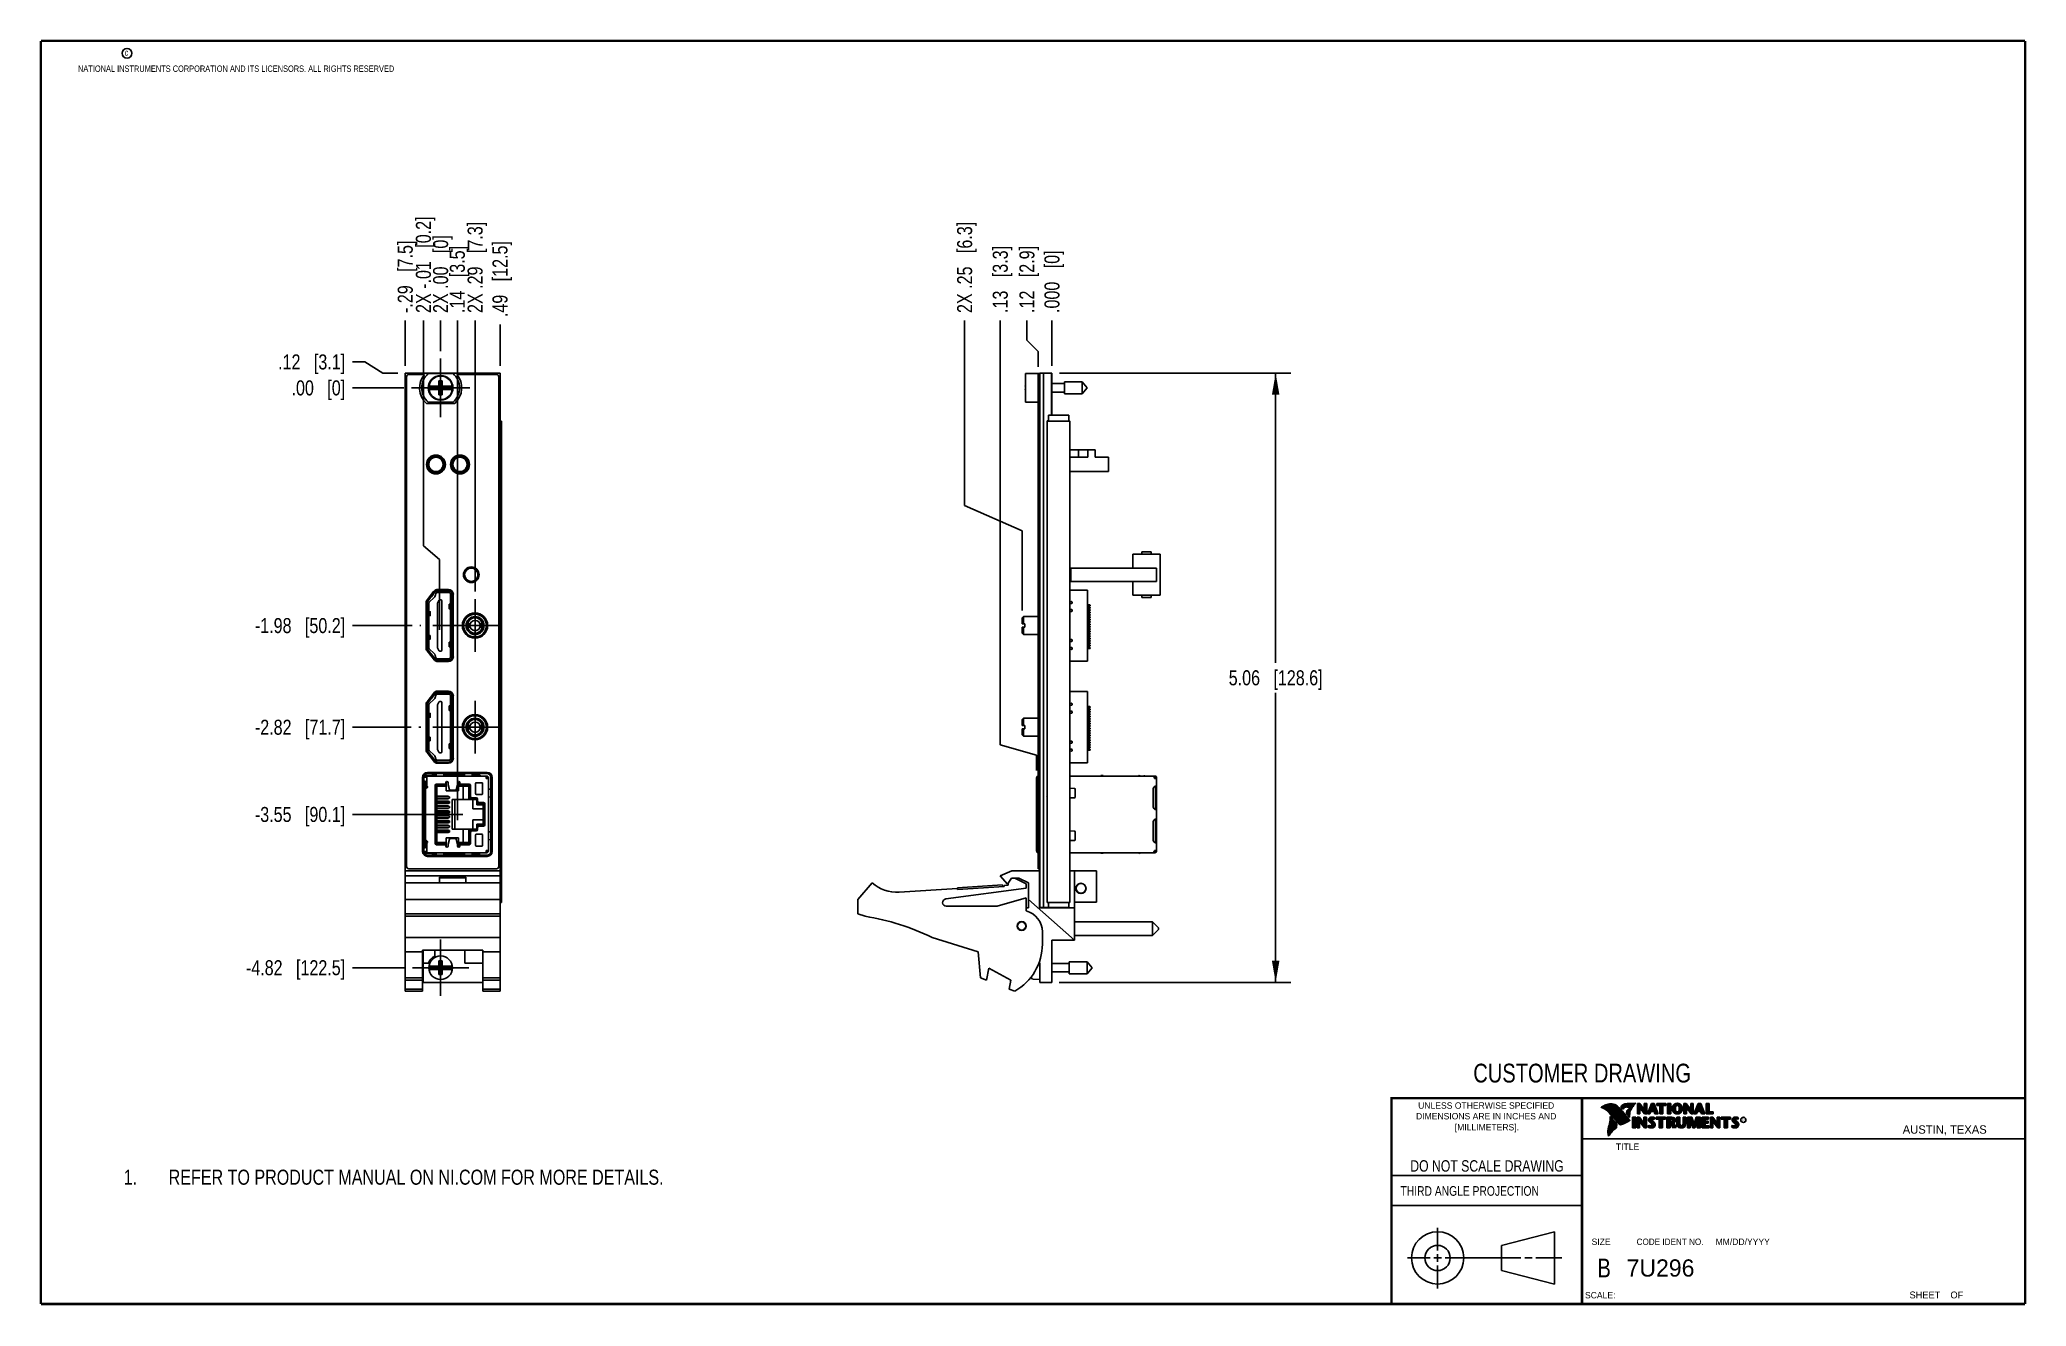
# Model space of a CAD drawing. Header units: inches. Extents: x 0.2 to 16.8, y 0.2 to 10.8.
import ezdxf

# ---------------------------------------------------------------- set-up
doc = ezdxf.new("R2010")
doc.units = ezdxf.units.IN
doc.header["$LTSCALE"] = 0.935
doc.header["$MEASUREMENT"] = 0
doc.linetypes.add('CENTER', pattern=[0.6, 0.375, -0.075, 0.075, -0.075])
doc.layers.get('0').update_dxf_attribs({"linetype": 'CONTINUOUS'})
for name, color, linetype in [('02___PRT_ALL_AXES', 7, 'CONTINUOUS'), ('DEFAULT_1', 7, 'CENTER'), ('DIMENSIONS', 7, 'CONTINUOUS')]:
    doc.layers.add(name, color=color, linetype=linetype)
doc.styles.get("Standard").update_dxf_attribs({"font": 'txt', "width": 0.8})
doc.styles.add('TEXTSTYLE_2', font='txt')
doc.styles.add('TEXTSTYLE_3', font='txt', dxfattribs={"width": 0.95})
doc.dimstyles.new('DIMSTYLE_1', dxfattribs={"dimtxt": 0.125, "dimasz": 0.18, "dimexe": 0.125, "dimexo": 0.0625, "dimgap": 0.09, "dimtad": 0, "dimtih": 1, "dimtoh": 1, "dimzin": 4, "dimdsep": 46, "dimtxsty": 'STANDARD', "dimblk": '_FILLED', "dimblk1": '_FILLED', "dimblk2": '_FILLED', "dimcen": 0.09, "dimadec": 0, "dimazin": 0, "dimtp": 0.005, "dimtm": 0.005, "dimtfac": 1, "dimtofl": 0, "dimtmove": 0, "dimatfit": 3, "dimldrblk": '_FILLED', "dimfxl": 1, "dimtolj": 1, "dimtzin": 4, "dimarcsym": 0})
doc.dimstyles.new('DIMSTYLE_2', dxfattribs={"dimtxt": 0.125, "dimasz": 0.18, "dimexe": 0.125, "dimexo": 0.0625, "dimgap": 0.09, "dimtad": 0, "dimtih": 1, "dimtoh": 1, "dimdec": 3, "dimzin": 4, "dimdsep": 46, "dimtxsty": 'STANDARD', "dimblk": '_FILLED', "dimblk1": '_FILLED', "dimblk2": '_FILLED', "dimcen": 0.09, "dimadec": 0, "dimazin": 0, "dimtp": 0.005, "dimtm": 0.005, "dimtfac": 1, "dimtdec": 3, "dimtofl": 0, "dimtmove": 0, "dimatfit": 3, "dimldrblk": '_FILLED', "dimfxl": 1, "dimtolj": 1, "dimtzin": 4, "dimarcsym": 0})
doc.dimstyles.new('DIMSTYLE_3', dxfattribs={"dimtxt": 0.125, "dimasz": 0.18, "dimexe": 0.125, "dimexo": 0.0625, "dimgap": 0.0625, "dimtad": 0, "dimtih": 1, "dimtoh": 1, "dimzin": 4, "dimdsep": 46, "dimtxsty": 'STANDARD', "dimblk": '_FILLED', "dimblk1": '_FILLED', "dimblk2": '_FILLED', "dimcen": 0.09, "dimadec": 0, "dimazin": 0, "dimtp": 0.005, "dimtm": 0.005, "dimtfac": 1, "dimtofl": 0, "dimtmove": 0, "dimatfit": 3, "dimldrblk": '_FILLED', "dimfxl": 1, "dimtolj": 1, "dimtzin": 4, "dimarcsym": 0})
doc.dimstyles.new('DIMSTYLE_4', dxfattribs={"dimtxt": 0.125, "dimasz": 0.18, "dimexe": 0.125, "dimexo": 0.0625, "dimgap": 0.09, "dimtad": 0, "dimtih": 1, "dimtoh": 1, "dimzin": 4, "dimdsep": 46, "dimtxsty": 'STANDARD', "dimblk": '_FILLED', "dimblk1": '_FILLED', "dimblk2": '_FILLED', "dimcen": 0.09, "dimadec": 0, "dimazin": 0, "dimtp": 0.01, "dimtm": 0.01, "dimtfac": 1, "dimtofl": 0, "dimtmove": 0, "dimatfit": 3, "dimldrblk": '_FILLED', "dimfxl": 1, "dimtolj": 1, "dimtzin": 4, "dimarcsym": 0})

msp = doc.modelspace()

# ---------------------------------------------------------------- texts
at = {"color": 2, "linetype": 'CONTINUOUS', "attachment_point": 1, "line_spacing_factor": 0.9}
for s, insert, char_height, width in [('c', (0.946, 10.6893), 0.053, 0.0424), ('NATIONAL INSTRUMENTS CORPORATION AND ITS LICENSORS. ALL RIGHTS RESERVED', (0.5583, 10.5546), 0.053, 3.0104), ('THIRD ANGLE PROJECTION', (11.5564, 1.2384), 0.08, 1.408)]:
    msp.add_mtext(s, dxfattribs=dict(at, insert=insert, char_height=char_height, width=width))
at = {"color": 7, "linetype": 'CONTINUOUS', "attachment_point": 2, "line_spacing_factor": 0.9}
for s, insert, char_height, width in [('CUSTOMER DRAWING', (13.0668, 2.2564), 0.15625, 2), ('DO NOT SCALE DRAWING', (12.2754, 1.4542), 0.095, 1.52), ('B', (13.2497, 0.6361), 0.1562, 0.125)]:
    msp.add_mtext(s, dxfattribs=dict(at, insert=insert, char_height=char_height, width=width))
at = {"color": 2, "linetype": 'CONTINUOUS', "line_spacing_factor": 0.9}
for s, insert, char_height, width, attachment_point, style in [('DIMENSIONS ARE IN INCHES AND', (12.2688, 1.8465), 0.053254, 1.491112, 2, 'TEXTSTYLE_2'), ('UNLESS OTHERWISE SPECIFIED', (12.2688, 1.9352), 0.053254, 1.384604, 2, 'TEXTSTYLE_2'), ('[MILLIMETERS].', (12.2746, 1.7548), 0.053254, 0.745556, 2, 'TEXTSTYLE_2'), ('R', (14.3971, 1.8), 0.0217, 0.021738, 1, 'TEXTSTYLE_2'), ('AUSTIN, TEXAS', (15.7327, 1.7441), 0.069617, 0.905021, 1, 'TEXTSTYLE_2'), ('TITLE', (13.3474, 1.593), 0.05325, 0.26627, 1, 'TEXTSTYLE_2'), ('SIZE', (13.1451, 0.8027), 0.05325, 0.213016, 1, 'TEXTSTYLE_2'), ('CODE IDENT NO.', (13.7978, 0.8027), 0.053254, 0.708278, 2, 'TEXTSTYLE_3'), ('MM/DD/YYYY', (14.1765, 0.8027), 0.05325, 0.53254, 1, 'TEXTSTYLE_2'), ('SCALE:', (13.0904, 0.3585), 0.05325, 0.319524, 1, 'TEXTSTYLE_2'), ('SHEET    OF', (15.7892, 0.3625), 0.057262, 0.629882, 1, 'TEXTSTYLE_2')]:
    msp.add_mtext(s, dxfattribs=dict(at, insert=insert, char_height=char_height, width=width, attachment_point=attachment_point, style=style))
at = {"color": 7, "linetype": 'CONTINUOUS', "insert": (13.4363, 0.6298), "char_height": 0.14316, "width": 0.715775, "attachment_point": 1, "line_spacing_factor": 0.9, "style": 'TEXTSTYLE_2'}
msp.add_mtext('7U296', dxfattribs=at)

# ---------------------------------------------------------------- blocks, each defined once
blk = doc.blocks.new('SYMBOL_16_BL0', base_point=(3.675, 1.312))
at = {"color": 2, "linetype": 'CONTINUOUS', "width": 0.8}
for s, p in [('1.', (0.938, 1.25)), ('REFER TO PRODUCT MANUAL ON NI.COM FOR MORE DETAILS.', (1.312, 1.25))]:
    blk.add_text(s, height=0.125, dxfattribs=at).set_placement(p)
blk = doc.blocks.new('*D0')
at = {"layer": 'DIMENSIONS', "color": 2, "linetype": 'CONTINUOUS'}
for p, q in [((8.449, 8.271), (8.449, 8.434)), ((8.543, 8.176), (8.449, 8.271)), ((8.543, 8.049), (8.543, 8.176))]:
    blk.add_line(p, q, dxfattribs=at)
at = {"layer": 'DIMENSIONS', "color": 2, "linetype": 'CONTINUOUS', "insert": (8.387, 8.497), "char_height": 0.125, "width": 0.925, "attachment_point": 1, "rotation": 90, "line_spacing_factor": 0.9}
blk.add_mtext('.12{\\Ftxt.shx;\\W1.000000;\\H0.125000; }[2.9]', dxfattribs=at)
blk = doc.blocks.new('_FILLED')
at = {"color": 0, "linetype": 'BYBLOCK'}
blk.add_solid([(0, 0), (-1, 0.174), (-1, -0.174)], dxfattribs=at)
blk = doc.blocks.new('*D1')
at = {"layer": 'DIMENSIONS', "color": 2, "linetype": 'CONTINUOUS'}
blk.add_line((8.658, 8.059), (8.658, 8.434), dxfattribs=at)
at = {"layer": 'DIMENSIONS', "color": 2, "linetype": 'CONTINUOUS', "insert": (8.595, 8.497), "char_height": 0.125, "width": 0.825, "attachment_point": 1, "rotation": 90, "line_spacing_factor": 0.9}
blk.add_mtext('.000{\\Ftxt.shx;\\W1.000000;\\H0.125000; }[0]', dxfattribs=at)
blk = doc.blocks.new('*D2')
at = {"layer": 'DIMENSIONS', "color": 2, "linetype": 'CONTINUOUS'}
for p, q in [((7.931, 6.898), (7.931, 8.434)), ((8.41, 6.686), (7.931, 6.898)), ((8.41, 6.025), (8.41, 6.686))]:
    blk.add_line(p, q, dxfattribs=at)
at = {"layer": 'DIMENSIONS', "color": 2, "linetype": 'CONTINUOUS', "insert": (7.869, 8.497), "char_height": 0.125, "width": 1.225, "attachment_point": 1, "rotation": 90, "line_spacing_factor": 0.9}
blk.add_mtext('2X .25{\\Ftxt.shx;\\W1.000000;\\H0.125000; }[6.3]', dxfattribs=at)
blk = doc.blocks.new('*D3')
at = {"layer": 'DIMENSIONS', "color": 2, "linetype": 'CONTINUOUS'}
for p, q in [((8.227, 4.906), (8.227, 8.434)), ((8.528, 4.82), (8.227, 4.906)), ((8.528, 4.694), (8.528, 4.82))]:
    blk.add_line(p, q, dxfattribs=at)
at = {"layer": 'DIMENSIONS', "color": 2, "linetype": 'CONTINUOUS', "insert": (8.165, 8.497), "char_height": 0.125, "width": 0.925, "attachment_point": 1, "rotation": 90, "line_spacing_factor": 0.9}
blk.add_mtext('.13{\\Ftxt.shx;\\W1.000000;\\H0.125000; }[3.3]', dxfattribs=at)
blk = doc.blocks.new('*D4')
at = {"layer": 'DIMENSIONS', "color": 2, "linetype": 'CONTINUOUS'}
for p, q in [((8.72, 7.997), (10.643, 7.997)), ((10.518, 7.997), (10.518, 5.589)), ((10.518, 2.932), (10.518, 5.339)), ((8.718, 2.932), (10.643, 2.932))]:
    blk.add_line(p, q, dxfattribs=at)
at = {"layer": 'DIMENSIONS', "color": 2, "linetype": 'CONTINUOUS', "xscale": 0.18, "yscale": 0.18, "zscale": 0.18}
for p, rotation in [((10.518, 7.997), 90), ((10.518, 2.932), 270)]:
    blk.add_blockref('_FILLED', p, dxfattribs=dict(at, rotation=rotation))
at = {"layer": 'DIMENSIONS', "color": 2, "linetype": 'CONTINUOUS', "insert": (10.518, 5.527), "char_height": 0.125, "width": 1.225, "attachment_point": 2, "line_spacing_factor": 0.9}
blk.add_mtext('5.06{\\Ftxt.shx;\\W1.000000;\\H0.125000; }[128.6]', dxfattribs=at)
blk = doc.blocks.new('*D5')
at = {"layer": 'DIMENSIONS', "color": 2, "linetype": 'CONTINUOUS'}
for p, q in [((2.943, 8.09), (2.842, 8.09)), ((3.094, 7.997), (2.943, 8.09)), ((3.217, 7.997), (3.094, 7.997))]:
    blk.add_line(p, q, dxfattribs=at)
at = {"layer": 'DIMENSIONS', "color": 2, "linetype": 'CONTINUOUS', "insert": (2.78, 8.153), "char_height": 0.125, "width": 0.925, "attachment_point": 3, "line_spacing_factor": 0.9}
blk.add_mtext('.12{\\Ftxt.shx;\\W1.000000;\\H0.125000; }[3.1]', dxfattribs=at)
blk = doc.blocks.new('*D6')
at = {"layer": 'DIMENSIONS', "color": 2, "linetype": 'CONTINUOUS'}
blk.add_line((3.268, 7.875), (2.842, 7.875), dxfattribs=at)
at = {"layer": 'DIMENSIONS', "color": 2, "linetype": 'CONTINUOUS', "insert": (2.78, 7.937), "char_height": 0.125, "width": 0.725, "attachment_point": 3, "line_spacing_factor": 0.9}
blk.add_mtext('.00{\\Ftxt.shx;\\W1.000000;\\H0.125000; }[0]', dxfattribs=at)
blk = doc.blocks.new('*D7')
at = {"layer": 'DIMENSIONS', "color": 2, "linetype": 'CONTINUOUS'}
blk.add_line((3.28, 8.059), (3.28, 8.434), dxfattribs=at)
at = {"layer": 'DIMENSIONS', "color": 2, "linetype": 'CONTINUOUS', "insert": (3.217, 8.497), "char_height": 0.125, "width": 1.025, "attachment_point": 1, "rotation": 90, "line_spacing_factor": 0.9}
blk.add_mtext('-.29{\\Ftxt.shx;\\W1.000000;\\H0.125000; }[7.5]', dxfattribs=at)
blk = doc.blocks.new('*D8')
at = {"layer": 'DIMENSIONS', "color": 2, "linetype": 'CONTINUOUS'}
blk.add_line((3.574, 8.181), (3.574, 8.434), dxfattribs=at)
at = {"layer": 'DIMENSIONS', "color": 2, "linetype": 'CONTINUOUS', "insert": (3.511, 8.497), "char_height": 0.125, "width": 1.025, "attachment_point": 1, "rotation": 90, "line_spacing_factor": 0.9}
blk.add_mtext('2X .00{\\Ftxt.shx;\\W1.000000;\\H0.125000; }[0]', dxfattribs=at)
blk = doc.blocks.new('*D9')
at = {"layer": 'DIMENSIONS', "color": 2, "linetype": 'CONTINUOUS'}
blk.add_line((3.86, 6.181), (3.86, 8.434), dxfattribs=at)
at = {"layer": 'DIMENSIONS', "color": 2, "linetype": 'CONTINUOUS', "insert": (3.798, 8.497), "char_height": 0.125, "width": 1.225, "attachment_point": 1, "rotation": 90, "line_spacing_factor": 0.9}
blk.add_mtext('2X .29{\\Ftxt.shx;\\W1.000000;\\H0.125000; }[7.3]', dxfattribs=at)
blk = doc.blocks.new('*D10')
at = {"layer": 'DIMENSIONS', "color": 2, "linetype": 'CONTINUOUS'}
blk.add_line((3.337, 5.899), (2.842, 5.899), dxfattribs=at)
at = {"layer": 'DIMENSIONS', "color": 2, "linetype": 'CONTINUOUS', "insert": (2.78, 5.961), "char_height": 0.125, "width": 1.225, "attachment_point": 3, "line_spacing_factor": 0.9}
blk.add_mtext('-1.98{\\Ftxt.shx;\\W1.000000;\\H0.125000; }[50.2]', dxfattribs=at)
blk = doc.blocks.new('*D11')
at = {"layer": 'DIMENSIONS', "color": 2, "linetype": 'CONTINUOUS'}
blk.add_line((3.33, 5.054), (2.842, 5.054), dxfattribs=at)
at = {"layer": 'DIMENSIONS', "color": 2, "linetype": 'CONTINUOUS', "insert": (2.78, 5.116), "char_height": 0.125, "width": 1.225, "attachment_point": 3, "line_spacing_factor": 0.9}
blk.add_mtext('-2.82{\\Ftxt.shx;\\W1.000000;\\H0.125000; }[71.7]', dxfattribs=at)
blk = doc.blocks.new('*D12')
at = {"layer": 'DIMENSIONS', "color": 2, "linetype": 'CONTINUOUS'}
blk.add_line((3.758, 4.329), (2.842, 4.329), dxfattribs=at)
at = {"layer": 'DIMENSIONS', "color": 2, "linetype": 'CONTINUOUS', "insert": (2.78, 4.391), "char_height": 0.125, "width": 1.225, "attachment_point": 3, "line_spacing_factor": 0.9}
blk.add_mtext('-3.55{\\Ftxt.shx;\\W1.000000;\\H0.125000; }[90.1]', dxfattribs=at)
blk = doc.blocks.new('*D13')
at = {"layer": 'DIMENSIONS', "color": 2, "linetype": 'CONTINUOUS'}
blk.add_line((3.277, 3.054), (2.842, 3.054), dxfattribs=at)
at = {"layer": 'DIMENSIONS', "color": 2, "linetype": 'CONTINUOUS', "insert": (2.78, 3.117), "char_height": 0.125, "width": 1.325, "attachment_point": 3, "line_spacing_factor": 0.9}
blk.add_mtext('-4.82{\\Ftxt.shx;\\W1.000000;\\H0.125000; }[122.5]', dxfattribs=at)
blk = doc.blocks.new('*D14')
at = {"layer": 'DIMENSIONS', "color": 2, "linetype": 'CONTINUOUS'}
blk.add_line((3.713, 4.281), (3.713, 8.434), dxfattribs=at)
at = {"layer": 'DIMENSIONS', "color": 2, "linetype": 'CONTINUOUS', "insert": (3.65, 8.497), "char_height": 0.125, "width": 0.925, "attachment_point": 1, "rotation": 90, "line_spacing_factor": 0.9}
blk.add_mtext('.14{\\Ftxt.shx;\\W1.000000;\\H0.125000; }[3.5]', dxfattribs=at)
blk = doc.blocks.new('*D15')
at = {"layer": 'DIMENSIONS', "color": 2, "linetype": 'CONTINUOUS'}
for p, q in [((3.431, 6.562), (3.431, 8.434)), ((3.565, 6.448), (3.431, 6.562)), ((3.565, 5.862), (3.565, 6.448))]:
    blk.add_line(p, q, dxfattribs=at)
at = {"layer": 'DIMENSIONS', "color": 2, "linetype": 'CONTINUOUS', "insert": (3.368, 8.497), "char_height": 0.125, "width": 1.325, "attachment_point": 1, "rotation": 90, "line_spacing_factor": 0.9}
blk.add_mtext('2X -.01{\\Ftxt.shx;\\W1.000000;\\H0.125000; }[0.2]', dxfattribs=at)
blk = doc.blocks.new('*D16')
at = {"layer": 'DIMENSIONS', "color": 2, "linetype": 'CONTINUOUS'}
blk.add_line((4.068, 8.059), (4.068, 8.401), dxfattribs=at)
at = {"layer": 'DIMENSIONS', "color": 2, "linetype": 'CONTINUOUS', "insert": (4.005, 8.463), "char_height": 0.125, "width": 1.025, "attachment_point": 1, "rotation": 90, "line_spacing_factor": 0.9}
blk.add_mtext('.49{\\Ftxt.shx;\\W1.000000;\\H0.125000; }[12.5]', dxfattribs=at)

# ---------------------------------------------------------------- dimensions: what is measured, and where the dimension line sits
at = {"layer": 'DIMENSIONS', "color": 2, "linetype": 'CONTINUOUS'}
for feature_location, offset, dtype, origin, text, dimstyle, picture, middle in [((3.5654, 5.8623), (-0.1348, 2.5722), 0, (3.5739, 6.1036), '2X -<>', 'DIMSTYLE_1', '*D15', (3.4306, 9.1594)), ((3.8601, 6.1814), (0, 2.253), 1, (3.5739, 6.1189), '2X <>', 'DIMSTYLE_1', '*D9', (3.8601, 9.1094)), ((8.4098, 6.0254), (-0.4783, 2.409), 0, (8.6578, 5.9124), '2X <>', 'DIMSTYLE_1', '*D2', (7.9314, 9.1094)), ((3.2799, 8.0594), (0, 0.375), 1, (3.5739, 8.1184), '-<>', 'DIMSTYLE_1', '*D7', (3.2799, 9.0094)), ((3.5738565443, 8.1809300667), (0, 0.2535), 1, (3.5738565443, 8.1184300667), '2X <>', 'DIMSTYLE_4', '*D8', (3.5738565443, 9.0094300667)), ((3.2774, 3.054), (-0.435, 0), 0, (3.3399, 7.8749), '-<>', 'DIMSTYLE_1', '*D13', (2.1174, 3.054)), ((3.3373, 5.8989), (-0.4949, 0), 0, (3.3998, 7.8749), '-<>', 'DIMSTYLE_1', '*D10', (2.1674, 5.8989)), ((3.3296, 5.0539), (-0.4872, 0), 0, (3.3921, 7.8749), '-<>', 'DIMSTYLE_1', '*D11', (2.1674, 5.0539)), ((3.758, 4.3288), (-0.9156, 0), 0, (3.4236, 7.8749), '-<>', 'DIMSTYLE_1', '*D12', (2.1674, 4.3288))]:
    dim = msp.add_ordinate_dim(feature_location=feature_location, offset=offset, dtype=dtype, origin=origin, text=text, dimstyle=dimstyle, override={"dimtad": 1, "dimtih": 0, "dimtoh": 0}, dxfattribs=at)
    dim.commit()
    dim.dimension.update_dxf_attribs({"geometry": picture, "text_midpoint": middle})
for feature_location, offset, dtype, origin, dimstyle, picture, middle in [((4.0679, 8.0594), (0, 0.3414), 1, (3.5739, 7.9969), 'DIMSTYLE_1', '*D16', (4.0679, 8.9759)), ((3.7129, 4.2812), (0, 4.1532), 1, (3.5739, 4.6777), 'DIMSTYLE_1', '*D14', (3.7129, 8.9594)), ((8.5278, 4.6945), (-0.3007, 3.74), 0, (8.6578, 4.566), 'DIMSTYLE_1', '*D3', (8.2271, 8.9594)), ((8.5428, 8.0494), (-0.0935, 0.385), 0, (8.6578, 7.9969), 'DIMSTYLE_1', '*D0', (8.4493, 8.9594)), ((8.6577707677, 8.0594300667), (0, 0.375), 1, (8.6577707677, 7.9969300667), 'DIMSTYLE_2', '*D1', (8.6577707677, 8.9094300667)), ((3.2174, 7.9969), (-0.375, 0.0933), 0, (3.3304, 7.8749), 'DIMSTYLE_1', '*D5', (2.3174, 8.0902)), ((3.2678565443, 7.8749300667), (-0.4255, 0), 0, (3.3303565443, 7.8749300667), 'DIMSTYLE_4', '*D6', (2.4173565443, 7.8749300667))]:
    dim = msp.add_ordinate_dim(feature_location=feature_location, offset=offset, dtype=dtype, origin=origin, dimstyle=dimstyle, override={"dimtad": 1, "dimtih": 0, "dimtoh": 0}, dxfattribs=at)
    dim.commit()
    dim.dimension.update_dxf_attribs({"geometry": picture, "text_midpoint": middle})
dim = msp.add_linear_dim(base=(10.5179, 7.9969), p1=(8.6558, 2.932), p2=(8.6578, 7.9969), angle=90, dimstyle='DIMSTYLE_3', dxfattribs=at)
dim.commit()
dim.dimension.update_dxf_attribs({"geometry": '*D4', "text_midpoint": (10.5179, 5.4645), "dimtype": 160})

# ---------------------------------------------------------------- linework, layer by layer
at = {"color": 7, "linetype": 'CONTINUOUS'}
for p, q in [((3.2799, 2.859), (3.2799, 7.9969)), ((4.0679, 7.9969), (3.2799, 7.9969)), ((3.2899, 7.9669), (3.2899, 3.8969)), ((3.4394, 7.9869), (3.3099, 7.9869)), ((3.4701, 7.9934), (3.6776, 7.9934)), ((3.5601, 7.8178), (3.5876, 7.932)), ((3.5601, 7.8887), (3.5601, 7.932)), ((3.5876, 7.8178), (3.5601, 7.932)), ((3.5601, 7.932), (3.5876, 7.932)), ((3.5876, 7.932), (3.5876, 7.8887)), ((4.0379, 7.9869), (3.7083, 7.9869)), ((4.0579, 3.8969), (4.0579, 7.9669)), ((4.0679, 2.859), (4.0679, 7.9969)), ((8.4378, 7.7564), (8.4378, 7.9934)), ((8.5578, 7.9934), (8.4378, 7.9934)), ((8.5428, 3.8769), (8.5428, 7.9869)), ((8.5578, 7.9869), (8.5428, 7.9869)), ((8.5578, 3.5539), (8.5578, 7.9969)), ((8.5578, 7.9969), (8.6578, 7.9969)), ((8.5878, 3.5539), (8.5878, 7.9969)), ((8.6528, 7.9969), (8.6528, 7.6469)), ((8.6578, 7.6469), (8.6578, 7.9969)), ((3.4792, 7.8887), (3.5621, 7.8887)), ((3.4792, 7.8612), (3.5621, 7.8612)), ((3.5253, 7.8632), (3.5253, 7.8866)), ((3.5253, 7.8632), (3.6224, 7.8866)), ((3.5621, 7.8866), (3.5253, 7.8866)), ((3.5253, 7.8866), (3.6224, 7.8632)), ((3.5253, 7.8632), (3.5621, 7.8632)), ((3.5601, 7.8178), (3.5601, 7.8612)), ((3.5876, 7.8178), (3.5601, 7.8178)), ((3.5621, 7.8887), (3.5621, 7.8866)), ((3.5621, 7.8632), (3.5856, 7.8866)), ((3.5856, 7.8632), (3.5621, 7.8866)), ((3.5621, 7.8612), (3.5621, 7.8632)), ((3.5856, 7.8887), (3.5856, 7.8866)), ((3.5856, 7.8887), (3.6685, 7.8887)), ((3.6224, 7.8866), (3.5856, 7.8866)), ((3.5856, 7.8612), (3.5856, 7.8632)), ((3.5856, 7.8632), (3.6224, 7.8632)), ((3.5856, 7.8612), (3.6685, 7.8612)), ((3.5876, 7.8612), (3.5876, 7.8178)), ((3.6224, 7.8632), (3.6224, 7.8866)), ((8.4378, 7.8887), (8.4357, 7.8887)), ((8.4357, 7.8612), (8.4378, 7.8612)), ((8.7615, 7.91), (8.6578, 7.91)), ((8.7615, 7.8399), (8.6578, 7.8399)), ((8.7615, 7.9241), (8.7615, 7.8257)), ((8.9095, 7.9241), (8.7615, 7.9241)), ((8.9095, 7.8257), (8.7615, 7.8257)), ((8.9095, 7.9241), (8.9095, 7.8257)), ((8.9508, 7.8749), (8.9095, 7.9241)), ((8.9508, 7.8749), (8.9095, 7.8257)), ((3.6921, 7.7459), (3.4556, 7.7459)), ((3.6776, 7.7564), (3.4701, 7.7564)), ((8.5428, 7.7564), (8.4378, 7.7564)), ((8.617, 7.5984), (8.618, 7.5994)), ((8.618, 7.5994), (8.618, 7.5584)), ((8.6278, 7.6469), (8.6278, 7.5969)), ((8.6278, 7.6469), (8.7978, 7.6469)), ((8.7978, 7.6469), (8.7978, 7.5969)), ((8.804, 7.5969), (8.804, 7.5994)), ((8.804, 7.5994), (8.805, 7.5984)), ((4.0679, 7.5969), (4.0796, 7.5969)), ((4.0796, 3.5969), (4.0796, 7.5969)), ((8.617, 7.5594), (8.617, 7.5984)), ((8.617, 7.5594), (8.618, 7.5584)), ((8.6188, 3.5969), (8.6188, 7.5969)), ((8.6188, 7.5969), (8.8068, 7.5969)), ((8.805, 7.5984), (8.805, 7.5969)), ((8.8068, 3.5969), (8.8068, 7.5969)), ((3.5469, 7.3049), (3.5469, 7.2984)), ((3.5658, 7.2984), (3.5469, 7.2984)), ((3.5949, 7.2696), (3.5949, 7.2384)), ((3.6749, 7.2696), (3.6749, 7.2384)), ((3.7658, 7.2984), (3.7039, 7.2984)), ((3.7949, 7.2384), (3.7949, 7.2696)), ((8.8068, 7.3584), (9.0178, 7.3584)), ((8.9548, 7.2984), (8.8068, 7.2984)), ((8.8795, 7.3584), (8.8795, 7.2984)), ((8.9548, 7.3584), (8.9548, 7.2984)), ((9.0178, 7.3584), (9.0178, 7.2984)), ((9.1278, 7.2984), (9.0178, 7.2984)), ((9.1278, 7.2984), (9.1278, 7.1784)), ((9.1278, 7.1784), (8.8068, 7.1784)), ((9.3297, 6.3764), (9.3297, 6.4909)), ((9.3297, 6.4909), (9.5581, 6.4909)), ((9.4045, 6.4909), (9.4045, 6.5106)), ((9.4045, 6.5106), (9.4833, 6.5106)), ((9.4833, 6.5106), (9.4833, 6.4909)), ((9.5581, 6.4909), (9.5581, 6.1515)), ((3.7734, 6.293), (3.7734, 6.3495)), ((3.7999, 6.3764), (3.8572, 6.3764)), ((3.8837, 6.3495), (3.8837, 6.293)), ((8.8068, 6.3764), (9.5266, 6.3764)), ((8.814, 6.3764), (8.814, 6.2661)), ((9.5266, 6.2661), (9.5266, 6.3764)), ((3.5187, 6.184), (3.4571, 6.1052)), ((3.5265, 6.1777), (3.4656, 6.0998)), ((3.5173, 6.1288), (3.4804, 6.0963)), ((3.49, 6.131), (3.5043, 6.1436)), ((3.5101, 6.1525), (3.5122, 6.1593)), ((3.5349, 6.1662), (3.5289, 6.1468)), ((3.5461, 6.1745), (3.6437, 6.1745)), ((3.6383, 6.1985), (3.5502, 6.1985)), ((3.6383, 6.1885), (3.5502, 6.1885)), ((3.6555, 6.1627), (3.6555, 5.6351)), ((3.6695, 5.6406), (3.6695, 6.1573)), ((3.6795, 5.6406), (3.6795, 6.1573)), ((3.8572, 6.2661), (3.7999, 6.2661)), ((9.5266, 6.2661), (8.8068, 6.2661)), ((8.9521, 6.1942), (8.8068, 6.1942)), ((8.9521, 5.6036), (8.9521, 6.1942)), ((9.3297, 6.1515), (9.3297, 6.2661)), ((9.5581, 6.1515), (9.3297, 6.1515)), ((9.4045, 6.1319), (9.4045, 6.1515)), ((9.4833, 6.1319), (9.4045, 6.1319)), ((9.4833, 6.1515), (9.4833, 6.1319)), ((3.4524, 6.0861), (3.4524, 5.7139)), ((3.4624, 6.0861), (3.4624, 5.7139)), ((3.4764, 5.7104), (3.4764, 6.0875)), ((3.4764, 6.0113), (3.4774, 6.0114)), ((3.4774, 5.9833), (3.4764, 5.9834)), ((3.4849, 6.0135), (3.4775, 6.0146)), ((3.4775, 5.9801), (3.4849, 5.9812)), ((3.4871, 6.0128), (3.4871, 5.9819)), ((3.5482, 6.084), (3.5582, 6.1068)), ((3.5482, 5.7139), (3.5482, 6.084)), ((3.5654, 6.1115), (3.5758, 6.1115)), ((3.5837, 6.1036), (3.5837, 5.6942)), ((3.6449, 6.0373), (3.6449, 6.0755)), ((3.6545, 6.0771), (3.647, 6.0761)), ((3.647, 6.0367), (3.6545, 6.0357)), ((3.6545, 6.0743), (3.6555, 6.0743)), ((3.6555, 6.0385), (3.6545, 6.0385)), ((8.4098, 5.9629), (8.4208, 5.9739)), ((8.4098, 5.9124), (8.4098, 5.9629)), ((8.4208, 5.9124), (8.4208, 5.9739)), ((8.5428, 5.9739), (8.4208, 5.9739)), ((8.8198, 6.0977), (8.8068, 6.0968)), ((8.8068, 6.0811), (8.8205, 6.0817)), ((8.8205, 6.0311), (8.8068, 6.0317)), ((8.8068, 6.016), (8.8198, 6.0151)), ((8.8261, 6.0918), (8.8261, 6.0876)), ((8.8261, 6.0252), (8.8261, 6.021)), ((8.9521, 6.0702), (8.9718, 6.0702)), ((8.9718, 6.0623), (8.9521, 6.0623)), ((8.9521, 6.0505), (8.9718, 6.0505)), ((8.9718, 6.0426), (8.9521, 6.0426)), ((8.9521, 6.0308), (8.9718, 6.0308)), ((8.9718, 6.0229), (8.9521, 6.0229)), ((8.9521, 6.0111), (8.9718, 6.0111)), ((8.9718, 6.0033), (8.9521, 6.0033)), ((8.9521, 5.9914), (8.9718, 5.9914)), ((8.9718, 5.9836), (8.9521, 5.9836)), ((8.9521, 5.9718), (8.9718, 5.9718)), ((8.9718, 5.9639), (8.9521, 5.9639)), ((8.9521, 5.9521), (8.9718, 5.9521)), ((3.4764, 5.8143), (3.4774, 5.8144)), ((3.4764, 5.7866), (3.4774, 5.7866)), ((3.4849, 5.8166), (3.4775, 5.8178)), ((3.4775, 5.7831), (3.4849, 5.7844)), ((3.4871, 5.7851), (3.4871, 5.8159)), ((3.7863, 5.9124), (3.8192, 5.9124)), ((3.7863, 5.8854), (3.8192, 5.8854)), ((3.9009, 5.9124), (3.9338, 5.9124)), ((3.9009, 5.8854), (3.9338, 5.8854)), ((8.4098, 5.9124), (8.4328, 5.9124)), ((8.4098, 5.8349), (8.4098, 5.8854)), ((8.4098, 5.8854), (8.4328, 5.8854)), ((8.4098, 5.8349), (8.4208, 5.8239)), ((8.4208, 5.8239), (8.4208, 5.8854)), ((8.5428, 5.8239), (8.4208, 5.8239)), ((8.4328, 5.9124), (8.4328, 5.8854)), ((8.8198, 5.7828), (8.8068, 5.7818)), ((8.9718, 5.9442), (8.9521, 5.9442)), ((8.9521, 5.9324), (8.9718, 5.9324)), ((8.9718, 5.9245), (8.9521, 5.9245)), ((8.9521, 5.9127), (8.9718, 5.9127)), ((8.9718, 5.9048), (8.9521, 5.9048)), ((8.9521, 5.893), (8.9718, 5.893)), ((8.9718, 5.8851), (8.9521, 5.8851)), ((8.9521, 5.8733), (8.9718, 5.8733)), ((8.9718, 5.8655), (8.9521, 5.8655)), ((8.9521, 5.8536), (8.9718, 5.8536)), ((8.9718, 5.8458), (8.9521, 5.8458)), ((8.9521, 5.834), (8.9718, 5.834)), ((8.9718, 5.8261), (8.9521, 5.8261)), ((8.9521, 5.8143), (8.9718, 5.8143)), ((8.9718, 5.8064), (8.9521, 5.8064)), ((8.9521, 5.7946), (8.9718, 5.7946)), ((8.9718, 5.7867), (8.9521, 5.7867)), ((3.4612, 5.6884), (3.5227, 5.6098)), ((3.469, 5.6946), (3.53, 5.6167)), ((3.4804, 5.7015), (3.5173, 5.6691)), ((3.5043, 5.6543), (3.4925, 5.6646)), ((3.5116, 5.6401), (3.5101, 5.6453)), ((3.5289, 5.6511), (3.5349, 5.6317)), ((3.6437, 5.6233), (3.5461, 5.6233)), ((3.5582, 5.691), (3.5482, 5.7139)), ((3.5758, 5.6863), (3.5654, 5.6863)), ((3.6449, 5.7606), (3.6449, 5.7223)), ((3.6545, 5.7622), (3.647, 5.7611)), ((3.647, 5.7217), (3.6545, 5.7207)), ((3.6555, 5.7593), (3.6545, 5.7593)), ((3.6555, 5.7236), (3.6545, 5.7235)), ((8.8068, 5.7661), (8.8205, 5.7668)), ((8.8205, 5.7161), (8.8068, 5.7167)), ((8.8068, 5.7011), (8.8198, 5.7001)), ((8.8261, 5.7769), (8.8261, 5.7727)), ((8.8261, 5.7102), (8.8261, 5.706)), ((8.9521, 5.7749), (8.9718, 5.7749)), ((8.9718, 5.767), (8.9521, 5.767)), ((8.9521, 5.7552), (8.9718, 5.7552)), ((8.9718, 5.7473), (8.9521, 5.7473)), ((8.9521, 5.7355), (8.9718, 5.7355)), ((8.9718, 5.7277), (8.9521, 5.7277)), ((8.9521, 5.7158), (8.9718, 5.7158)), ((8.9718, 5.708), (8.9521, 5.708)), ((3.5502, 5.6093), (3.6383, 5.6093)), ((3.5502, 5.5993), (3.6383, 5.5993)), ((8.9521, 5.6036), (8.8068, 5.6036)), ((3.5175, 5.3374), (3.4614, 5.2657)), ((3.5254, 5.3313), (3.4692, 5.2595)), ((3.4898, 5.2859), (3.5043, 5.2986)), ((3.5101, 5.3075), (3.5122, 5.3144)), ((3.5349, 5.3212), (3.5289, 5.3018)), ((3.5461, 5.3295), (3.6437, 5.3295)), ((3.6383, 5.3535), (3.5502, 5.3535)), ((3.6383, 5.3435), (3.5502, 5.3435)), ((3.6555, 5.3177), (3.6555, 4.7901)), ((3.6695, 4.7956), (3.6695, 5.3123)), ((3.6795, 4.7956), (3.6795, 5.3123)), ((8.9521, 5.3492), (8.8068, 5.3492)), ((8.9521, 4.7586), (8.9521, 5.3492)), ((3.4524, 5.24), (3.4524, 4.8678)), ((3.4624, 5.24), (3.4624, 4.8678)), ((3.4764, 4.8654), (3.4764, 5.2425)), ((3.4764, 5.1663), (3.4774, 5.1664)), ((3.4774, 5.1383), (3.4764, 5.1384)), ((3.4849, 5.1685), (3.4775, 5.1696)), ((3.4775, 5.1351), (3.4849, 5.1362)), ((3.5173, 5.2838), (3.4804, 5.2513)), ((3.4871, 5.1678), (3.4871, 5.1369)), ((3.5482, 5.239), (3.5582, 5.2618)), ((3.5482, 4.8689), (3.5482, 5.239)), ((3.5654, 5.2665), (3.5758, 5.2665)), ((3.5837, 5.2586), (3.5837, 4.8492)), ((3.6449, 5.1923), (3.6449, 5.2305)), ((3.6545, 5.2321), (3.647, 5.2311)), ((3.647, 5.1917), (3.6545, 5.1907)), ((3.6545, 5.2293), (3.6555, 5.2293)), ((3.6555, 5.1935), (3.6545, 5.1935)), ((8.4098, 5.1179), (8.4208, 5.1289)), ((8.4208, 5.0674), (8.4208, 5.1289)), ((8.5428, 5.1289), (8.4208, 5.1289)), ((8.8198, 5.2527), (8.8068, 5.2518)), ((8.8068, 5.2361), (8.8205, 5.2367)), ((8.8205, 5.1861), (8.8068, 5.1867)), ((8.8068, 5.171), (8.8198, 5.1701)), ((8.8261, 5.2468), (8.8261, 5.2426)), ((8.8261, 5.1802), (8.8261, 5.176)), ((8.9521, 5.2252), (8.9718, 5.2252)), ((8.9718, 5.2173), (8.9521, 5.2173)), ((8.9521, 5.2055), (8.9718, 5.2055)), ((8.9718, 5.1976), (8.9521, 5.1976)), ((8.9521, 5.1858), (8.9718, 5.1858)), ((8.9718, 5.1779), (8.9521, 5.1779)), ((8.9521, 5.1661), (8.9718, 5.1661)), ((8.9718, 5.1583), (8.9521, 5.1583)), ((8.9521, 5.1464), (8.9718, 5.1464)), ((8.9718, 5.1386), (8.9521, 5.1386)), ((8.9521, 5.1268), (8.9718, 5.1268)), ((3.4764, 4.9693), (3.4774, 4.9694)), ((3.4849, 4.9716), (3.4775, 4.9728)), ((3.4871, 4.9401), (3.4871, 4.9709)), ((3.7863, 5.0674), (3.8192, 5.0674)), ((3.7863, 5.0404), (3.8192, 5.0404)), ((3.9009, 5.0674), (3.9338, 5.0674)), ((3.9009, 5.0404), (3.9338, 5.0404)), ((8.4098, 5.0674), (8.4098, 5.1179)), ((8.4098, 5.0674), (8.4328, 5.0674)), ((8.4098, 4.9899), (8.4098, 5.0404)), ((8.4098, 5.0404), (8.4328, 5.0404)), ((8.4098, 4.9899), (8.4208, 4.9789)), ((8.4208, 4.9789), (8.4208, 5.0404)), ((8.5428, 4.9789), (8.4208, 4.9789)), ((8.4328, 5.0674), (8.4328, 5.0404)), ((8.9718, 5.1189), (8.9521, 5.1189)), ((8.9521, 5.1071), (8.9718, 5.1071)), ((8.9718, 5.0992), (8.9521, 5.0992)), ((8.9521, 5.0874), (8.9718, 5.0874)), ((8.9718, 5.0795), (8.9521, 5.0795)), ((8.9521, 5.0677), (8.9718, 5.0677)), ((8.9718, 5.0598), (8.9521, 5.0598)), ((8.9521, 5.048), (8.9718, 5.048)), ((8.9718, 5.0401), (8.9521, 5.0401)), ((8.9521, 5.0283), (8.9718, 5.0283)), ((8.9718, 5.0205), (8.9521, 5.0205)), ((8.9521, 5.0086), (8.9718, 5.0086)), ((8.9718, 5.0008), (8.9521, 5.0008)), ((8.9521, 4.989), (8.9718, 4.989)), ((8.9718, 4.9811), (8.9521, 4.9811)), ((8.9521, 4.9693), (8.9718, 4.9693)), ((8.9718, 4.9614), (8.9521, 4.9614)), ((3.4614, 4.8422), (3.5175, 4.7704)), ((3.4692, 4.8483), (3.5254, 4.7765)), ((3.4764, 4.9416), (3.4774, 4.9416)), ((3.4775, 4.9381), (3.4849, 4.9394)), ((3.4804, 4.8565), (3.5173, 4.8241)), ((3.5043, 4.8093), (3.4898, 4.822)), ((3.5122, 4.7934), (3.5101, 4.8003)), ((3.5289, 4.8061), (3.5349, 4.7867)), ((3.5582, 4.846), (3.5482, 4.8689)), ((3.5758, 4.8413), (3.5654, 4.8413)), ((3.6449, 4.9156), (3.6449, 4.8773)), ((3.6545, 4.9172), (3.647, 4.9161)), ((3.647, 4.8767), (3.6545, 4.8757)), ((3.6555, 4.9143), (3.6545, 4.9143)), ((3.6555, 4.8786), (3.6545, 4.8785)), ((8.8198, 4.9378), (8.8068, 4.9368)), ((8.8068, 4.9211), (8.8205, 4.9218)), ((8.8205, 4.8711), (8.8068, 4.8717)), ((8.8068, 4.8561), (8.8198, 4.8551)), ((8.8261, 4.9319), (8.8261, 4.9277)), ((8.8261, 4.8652), (8.8261, 4.861)), ((8.9521, 4.9496), (8.9718, 4.9496)), ((8.9718, 4.9417), (8.9521, 4.9417)), ((8.9521, 4.9299), (8.9718, 4.9299)), ((8.9718, 4.922), (8.9521, 4.922)), ((8.9521, 4.9102), (8.9718, 4.9102)), ((8.9718, 4.9023), (8.9521, 4.9023)), ((8.9521, 4.8905), (8.9718, 4.8905)), ((8.9718, 4.8827), (8.9521, 4.8827)), ((8.9521, 4.8708), (8.9718, 4.8708)), ((8.9718, 4.863), (8.9521, 4.863)), ((3.4236, 4.6365), (3.4236, 4.0212)), ((3.4336, 4.6365), (3.4336, 4.0212)), ((3.4604, 4.6398), (3.4342, 4.6398)), ((3.4604, 4.6379), (3.4349, 4.6379)), ((3.4349, 4.6064), (3.4349, 4.6379)), ((3.436, 4.6477), (3.9565, 4.6477)), ((3.438, 4.6517), (3.4998, 4.6517)), ((3.4585, 4.6379), (3.4585, 4.5483)), ((3.4604, 4.566), (3.4604, 4.6477)), ((3.961, 4.6777), (3.4649, 4.6777)), ((3.961, 4.6677), (3.4649, 4.6677)), ((3.4998, 4.6477), (3.4998, 4.6517)), ((3.5374, 4.6547), (3.5001, 4.6547)), ((3.5001, 4.6477), (3.5001, 4.6547)), ((3.5369, 4.6491), (3.5001, 4.6491)), ((3.5383, 4.6677), (3.5371, 4.651)), ((3.6437, 4.7783), (3.5461, 4.7783)), ((3.5502, 4.7643), (3.6383, 4.7643)), ((3.5502, 4.7543), (3.6383, 4.7543)), ((3.6004, 4.651), (3.5991, 4.6677)), ((3.7736, 4.6547), (3.6001, 4.6547)), ((3.7731, 4.6491), (3.6006, 4.6491)), ((3.7746, 4.6677), (3.7733, 4.651)), ((3.8366, 4.651), (3.8353, 4.6677)), ((3.9017, 4.6547), (3.8363, 4.6547)), ((3.9017, 4.6491), (3.8368, 4.6491)), ((3.9017, 4.6547), (3.9017, 4.6477)), ((3.9526, 4.6477), (3.9526, 4.628)), ((3.9565, 4.6398), (3.9526, 4.6398)), ((3.9624, 4.6379), (3.9526, 4.6379)), ((3.9526, 4.628), (3.9723, 4.628)), ((3.9548, 4.6398), (3.9548, 4.6379)), ((3.9565, 4.6477), (3.9565, 4.6398)), ((3.9624, 4.628), (3.9624, 4.6379)), ((3.9644, 4.632), (3.9723, 4.632)), ((3.9644, 4.628), (3.9644, 4.632)), ((3.9723, 4.0257), (3.9723, 4.632)), ((3.9923, 4.0212), (3.9923, 4.6365)), ((4.0023, 4.0212), (4.0023, 4.6365)), ((8.5278, 4.632), (8.5278, 4.0257)), ((8.5278, 4.628), (8.5428, 4.628)), ((8.5356, 4.632), (8.5356, 4.628)), ((8.5376, 4.628), (8.5376, 4.6379)), ((8.5428, 4.6379), (8.5376, 4.6379)), ((8.9521, 4.7586), (8.8068, 4.7586)), ((8.8068, 4.6477), (9.512, 4.6477)), ((9.0632, 4.6517), (9.0632, 4.6477)), ((9.0632, 4.6517), (9.0829, 4.6517)), ((9.0829, 4.6477), (9.0829, 4.6517)), ((9.383, 4.6547), (9.3774, 4.6491)), ((9.3774, 4.6491), (9.3788, 4.6477)), ((9.3877, 4.65), (9.383, 4.6547)), ((9.4215, 4.6477), (9.4215, 4.6497)), ((9.4288, 4.6497), (9.4215, 4.6497)), ((9.4288, 4.6497), (9.4284, 4.6478)), ((9.4341, 4.6477), (9.4288, 4.6497)), ((9.512, 4.6398), (9.505, 4.6398)), ((9.5179, 4.6379), (9.5064, 4.6379)), ((9.5064, 4.6379), (9.5103, 4.632)), ((9.5081, 4.6477), (9.5081, 4.6398)), ((9.5103, 4.632), (9.5103, 4.628)), ((9.5103, 4.628), (9.5278, 4.628)), ((9.5179, 4.628), (9.5179, 4.6379)), ((9.5199, 4.628), (9.5199, 4.632)), ((9.5278, 4.0257), (9.5278, 4.632)), ((3.4336, 4.6129), (3.4349, 4.6129)), ((3.4336, 4.5454), (3.4501, 4.5454)), ((3.4486, 4.4902), (3.4336, 4.4902)), ((3.4467, 4.4629), (3.4336, 4.4629)), ((3.4349, 4.6064), (3.4467, 4.6064)), ((3.4467, 4.5454), (3.4467, 4.6064)), ((3.4467, 4.5552), (3.4585, 4.5552)), ((3.4467, 4.4902), (3.4467, 4.1674)), ((3.4467, 4.4784), (3.4486, 4.4784)), ((3.4486, 4.5454), (3.4486, 4.1123)), ((3.5274, 4.569), (3.5274, 4.0887)), ((3.5313, 4.5729), (3.6199, 4.5729)), ((3.5412, 4.5631), (3.5313, 4.5729)), ((3.5313, 4.0847), (3.5313, 4.5729)), ((3.616, 4.5808), (3.5392, 4.5808)), ((3.5412, 4.5631), (3.6199, 4.5631)), ((3.5412, 4.0946), (3.5412, 4.5631)), ((3.5412, 4.4802), (3.6396, 4.4802)), ((3.6479, 4.4754), (3.5412, 4.4766)), ((3.5412, 4.4621), (3.6479, 4.4633)), ((3.616, 4.5926), (3.616, 4.5808)), ((3.6199, 4.6003), (3.6199, 4.5237)), ((3.7223, 4.5237), (3.6199, 4.5237)), ((3.6356, 4.5754), (3.6356, 4.5926)), ((3.6356, 4.5754), (3.6468, 4.5334)), ((3.6396, 4.4754), (3.6396, 4.4802)), ((3.6396, 4.4585), (3.6396, 4.4633)), ((3.6479, 4.4754), (3.6479, 4.4633)), ((3.7014, 4.5296), (3.6486, 4.5296)), ((3.7032, 4.5334), (3.7144, 4.5754)), ((3.7144, 4.5926), (3.7144, 4.5754)), ((3.7223, 4.5237), (3.7223, 4.6022)), ((3.7223, 4.5729), (3.8187, 4.5729)), ((3.7223, 4.5631), (3.8089, 4.5631)), ((3.7341, 4.5808), (3.7341, 4.5926)), ((3.8108, 4.5808), (3.7341, 4.5808)), ((3.7616, 4.5631), (3.7616, 4.4528)), ((3.8089, 4.5631), (3.8187, 4.5729)), ((3.8089, 4.5631), (3.8089, 4.4528)), ((3.8089, 4.4528), (3.8187, 4.4627)), ((3.8187, 4.5729), (3.8187, 4.4627)), ((3.8187, 4.4627), (3.8785, 4.4627)), ((3.8227, 4.4784), (3.8227, 4.569)), ((3.8699, 4.4666), (3.8345, 4.4666)), ((3.864, 4.5847), (3.864, 4.502)), ((3.9152, 4.5926), (3.8719, 4.5926)), ((3.8719, 4.4942), (3.9152, 4.4942)), ((3.923, 4.502), (3.923, 4.5847)), ((3.9923, 4.5375), (3.9752, 4.5389)), ((3.9752, 4.4731), (3.9923, 4.4744)), ((8.618, 4.5356), (8.6131, 4.5359)), ((8.6131, 4.476), (8.6185, 4.4764)), ((8.6185, 4.5356), (8.618, 4.5356)), ((8.8068, 4.5464), (8.8442, 4.5444)), ((8.8442, 4.4676), (8.8068, 4.4656)), ((8.8073, 4.5178), (8.8073, 4.4941)), ((8.8516, 4.4754), (8.8516, 4.5365)), ((9.5005, 4.5454), (9.5005, 4.3879)), ((9.5179, 4.3687), (9.5179, 4.5645)), ((9.5199, 4.37), (9.5199, 4.5633)), ((9.5199, 4.5633), (9.5278, 4.5633)), ((9.5232, 4.565), (9.52, 4.5649)), ((3.4467, 4.4448), (3.4336, 4.4448)), ((3.4336, 4.4339), (3.4467, 4.4339)), ((3.4467, 4.4129), (3.4336, 4.4129)), ((3.4467, 4.3948), (3.4336, 4.3948)), ((3.4467, 4.3629), (3.4336, 4.3629)), ((3.4467, 4.3448), (3.4336, 4.3448)), ((3.4467, 4.3129), (3.4336, 4.3129)), ((3.6396, 4.4585), (3.5412, 4.4585)), ((3.5412, 4.44), (3.6396, 4.44)), ((3.6479, 4.4353), (3.5412, 4.4364)), ((3.5412, 4.422), (3.6479, 4.4232)), ((3.6396, 4.4184), (3.5412, 4.4184)), ((3.5412, 4.3999), (3.6396, 4.3999)), ((3.6479, 4.3951), (3.5412, 4.3963)), ((3.5412, 4.3818), (3.6479, 4.383)), ((3.6396, 4.3782), (3.5412, 4.3782)), ((3.5412, 4.3597), (3.6396, 4.3597)), ((3.6479, 4.3549), (3.5412, 4.3561)), ((3.5412, 4.3417), (3.6479, 4.3429)), ((3.6396, 4.3381), (3.5412, 4.3381)), ((3.5412, 4.3196), (3.6396, 4.3196)), ((3.6479, 4.3148), (3.5412, 4.316)), ((3.5412, 4.3015), (3.6479, 4.3027)), ((3.6396, 4.2979), (3.5412, 4.2979)), ((3.6396, 4.4353), (3.6396, 4.44)), ((3.6396, 4.4184), (3.6396, 4.4232)), ((3.6396, 4.3951), (3.6396, 4.3999)), ((3.6396, 4.3782), (3.6396, 4.383)), ((3.6396, 4.355), (3.6396, 4.3597)), ((3.6396, 4.3381), (3.6396, 4.3428)), ((3.6396, 4.3148), (3.6396, 4.3196)), ((3.6396, 4.2979), (3.6396, 4.3027)), ((3.6479, 4.4353), (3.6479, 4.4232)), ((3.6479, 4.3951), (3.6479, 4.383)), ((3.6479, 4.3549), (3.6479, 4.3428)), ((3.6479, 4.3148), (3.6479, 4.3027)), ((3.6703, 4.4528), (3.8758, 4.4528)), ((3.6703, 4.2048), (3.6703, 4.4528)), ((3.6908, 4.4528), (3.6908, 4.2048)), ((3.8404, 4.3741), (3.8404, 4.4528)), ((3.927, 4.3741), (3.8404, 4.3741)), ((3.8758, 4.4528), (3.8812, 4.4582)), ((3.8758, 4.4528), (3.8758, 4.4087)), ((3.8758, 4.4087), (3.8856, 4.4186)), ((3.8758, 4.4087), (3.927, 4.4087)), ((3.8817, 4.4391), (3.8817, 4.4548)), ((3.8856, 4.4304), (3.8856, 4.4186)), ((3.8856, 4.4186), (3.9368, 4.4186)), ((3.929, 4.4272), (3.8935, 4.4272)), ((3.927, 4.4087), (3.9368, 4.4186)), ((3.927, 4.4087), (3.927, 4.2489)), ((3.9368, 4.4186), (3.9368, 4.2391)), ((3.9408, 4.2422), (3.9408, 4.4154)), ((9.5278, 4.37), (9.5199, 4.37)), ((9.52, 4.3684), (9.5232, 4.3682)), ((3.4467, 4.2948), (3.4336, 4.2948)), ((3.4467, 4.2629), (3.4336, 4.2629)), ((3.4467, 4.2448), (3.4336, 4.2448)), ((3.4467, 4.2237), (3.4336, 4.2237)), ((3.4467, 4.2129), (3.4336, 4.2129)), ((3.4467, 4.1948), (3.4336, 4.1948)), ((3.4336, 4.1674), (3.4486, 4.1674)), ((3.4467, 4.1792), (3.4486, 4.1792)), ((3.5412, 4.2794), (3.6396, 4.2794)), ((3.6479, 4.2746), (3.5412, 4.2758)), ((3.5412, 4.2614), (3.6479, 4.2625)), ((3.6396, 4.2578), (3.5412, 4.2578)), ((3.5412, 4.2393), (3.6396, 4.2393)), ((3.6479, 4.2345), (3.5412, 4.2357)), ((3.5412, 4.2212), (3.6479, 4.2224)), ((3.6396, 4.2176), (3.5412, 4.2176)), ((3.5412, 4.1991), (3.6396, 4.1991)), ((3.6479, 4.1943), (3.5412, 4.1955)), ((3.5412, 4.181), (3.6479, 4.1822)), ((3.6396, 4.1774), (3.5412, 4.1774)), ((3.6199, 4.1339), (3.7223, 4.1339)), ((3.6199, 4.1339), (3.6199, 4.0573)), ((3.6396, 4.2746), (3.6396, 4.2794)), ((3.6396, 4.2578), (3.6396, 4.2625)), ((3.6396, 4.2345), (3.6396, 4.2393)), ((3.6396, 4.2176), (3.6396, 4.2224)), ((3.6396, 4.1943), (3.6396, 4.1991)), ((3.6396, 4.1774), (3.6396, 4.1822)), ((3.6479, 4.2746), (3.6479, 4.2625)), ((3.6479, 4.2345), (3.6479, 4.2224)), ((3.6479, 4.1943), (3.6479, 4.1822)), ((3.6703, 4.2048), (3.8758, 4.2048)), ((3.7223, 4.0554), (3.7223, 4.1339)), ((3.7616, 4.2048), (3.7616, 4.0946)), ((3.8089, 4.2048), (3.8187, 4.195)), ((3.8089, 4.2048), (3.8089, 4.0946)), ((3.8785, 4.195), (3.8187, 4.195)), ((3.8187, 4.195), (3.8187, 4.0847)), ((3.8227, 4.0887), (3.8227, 4.1792)), ((3.8345, 4.191), (3.8699, 4.191)), ((3.8404, 4.2835), (3.927, 4.2835)), ((3.8404, 4.2048), (3.8404, 4.2835)), ((3.864, 4.1556), (3.864, 4.0729)), ((3.9152, 4.1635), (3.8719, 4.1635)), ((3.927, 4.2489), (3.8758, 4.2489)), ((3.8758, 4.2489), (3.8856, 4.2391)), ((3.8758, 4.2489), (3.8758, 4.2048)), ((3.8758, 4.2048), (3.8812, 4.1994)), ((3.8817, 4.2028), (3.8817, 4.2186)), ((3.9368, 4.2391), (3.8856, 4.2391)), ((3.8856, 4.2391), (3.8856, 4.2272)), ((3.8935, 4.2304), (3.929, 4.2304)), ((3.923, 4.0729), (3.923, 4.1556)), ((3.927, 4.2489), (3.9368, 4.2391)), ((3.9923, 4.1832), (3.9752, 4.1846)), ((8.618, 4.1813), (8.6131, 4.1816)), ((8.6185, 4.1812), (8.618, 4.1813)), ((8.8068, 4.192), (8.8442, 4.1901)), ((8.8073, 4.1635), (8.8073, 4.1398)), ((8.8516, 4.1211), (8.8516, 4.1822)), ((9.5005, 4.2698), (9.5005, 4.1123)), ((9.5179, 4.0931), (9.5179, 4.289)), ((9.5199, 4.0944), (9.5199, 4.2877)), ((9.5199, 4.2877), (9.5278, 4.2877)), ((9.5232, 4.2894), (9.52, 4.2893)), ((3.4501, 4.1123), (3.4336, 4.1123)), ((3.4336, 4.0448), (3.4349, 4.0448)), ((3.4342, 4.0178), (3.4604, 4.0178)), ((3.4467, 4.0513), (3.4349, 4.0513)), ((3.4349, 4.0198), (3.4349, 4.0513)), ((3.4349, 4.0198), (3.4604, 4.0198)), ((3.436, 4.0099), (3.9565, 4.0099)), ((3.438, 4.006), (3.4998, 4.006)), ((3.4467, 4.1123), (3.4467, 4.0513)), ((3.4467, 4.1024), (3.4585, 4.1024)), ((3.4585, 4.1093), (3.4585, 4.0198)), ((3.4604, 4.0099), (3.4604, 4.0917)), ((3.4649, 3.9899), (3.961, 3.9899)), ((3.4649, 3.9799), (3.961, 3.9799)), ((3.4998, 4.006), (3.4998, 4.0099)), ((3.5001, 4.003), (3.5001, 4.0099)), ((3.5001, 4.0085), (3.5369, 4.0085)), ((3.5001, 4.003), (3.5374, 4.003)), ((3.5412, 4.0946), (3.5313, 4.0847)), ((3.6199, 4.0847), (3.5313, 4.0847)), ((3.5371, 4.0066), (3.5383, 3.9899)), ((3.5392, 4.0768), (3.616, 4.0768)), ((3.6199, 4.0946), (3.5412, 4.0946)), ((3.5991, 3.9899), (3.6004, 4.0066)), ((3.6001, 4.003), (3.7736, 4.003)), ((3.6006, 4.0085), (3.7731, 4.0085)), ((3.616, 4.0768), (3.616, 4.065)), ((3.6468, 4.1242), (3.6356, 4.0822)), ((3.6356, 4.065), (3.6356, 4.0822)), ((3.6486, 4.128), (3.7014, 4.128)), ((3.7144, 4.0822), (3.7032, 4.1242)), ((3.7144, 4.0822), (3.7144, 4.065)), ((3.8089, 4.0946), (3.7223, 4.0946)), ((3.8187, 4.0847), (3.7223, 4.0847)), ((3.7341, 4.0768), (3.8108, 4.0768)), ((3.7341, 4.065), (3.7341, 4.0768)), ((3.7733, 4.0066), (3.7746, 3.9899)), ((3.8089, 4.0946), (3.8187, 4.0847)), ((3.8353, 3.9899), (3.8366, 4.0066)), ((3.8363, 4.003), (3.9017, 4.003)), ((3.8368, 4.0085), (3.9017, 4.0085)), ((3.8719, 4.065), (3.9152, 4.065)), ((3.9017, 4.0099), (3.9017, 4.003)), ((3.9723, 4.0296), (3.9526, 4.0296)), ((3.9526, 4.0296), (3.9526, 4.0099)), ((3.9526, 4.0198), (3.9624, 4.0198)), ((3.9526, 4.0178), (3.9565, 4.0178)), ((3.9548, 4.0198), (3.9548, 4.0178)), ((3.9565, 4.0178), (3.9565, 4.0099)), ((3.9624, 4.0198), (3.9624, 4.0296)), ((3.9644, 4.0257), (3.9644, 4.0296)), ((3.9723, 4.0257), (3.9644, 4.0257)), ((3.9752, 4.1187), (3.9923, 4.1201)), ((8.5428, 4.0296), (8.5278, 4.0296)), ((8.5356, 4.0296), (8.5356, 4.0257)), ((8.5376, 4.0198), (8.5376, 4.0296)), ((8.5428, 4.0198), (8.5376, 4.0198)), ((8.6131, 4.1217), (8.6185, 4.1221)), ((8.8442, 4.1132), (8.8068, 4.1113)), ((8.8068, 4.0099), (9.512, 4.0099)), ((9.0632, 4.0099), (9.0632, 4.006)), ((9.0829, 4.006), (9.0632, 4.006)), ((9.0829, 4.006), (9.0829, 4.0099)), ((9.3788, 4.0099), (9.3774, 4.0085)), ((9.3774, 4.0085), (9.383, 4.003)), ((9.383, 4.003), (9.3877, 4.0076)), ((9.4215, 4.008), (9.4215, 4.0099)), ((9.4215, 4.008), (9.4288, 4.008)), ((9.4284, 4.0098), (9.4288, 4.008)), ((9.4288, 4.008), (9.4341, 4.0099)), ((9.505, 4.0178), (9.512, 4.0178)), ((9.5103, 4.0257), (9.5064, 4.0197)), ((9.5179, 4.0198), (9.5064, 4.0198)), ((9.5081, 4.0178), (9.5081, 4.0099)), ((9.5103, 4.0296), (9.5103, 4.0257)), ((9.5278, 4.0296), (9.5103, 4.0296)), ((9.5179, 4.0198), (9.5179, 4.0296)), ((9.5278, 4.0944), (9.5199, 4.0944)), ((9.5199, 4.0257), (9.5199, 4.0296)), ((9.52, 4.0928), (9.5232, 4.0926)), ((3.2799, 3.861), (4.0679, 3.861)), ((3.2799, 3.818), (4.0679, 3.818)), ((3.3099, 3.8769), (4.0379, 3.8769)), ((3.5639, 3.808), (3.7839, 3.808)), ((3.5639, 3.761), (3.5639, 3.808)), ((3.5639, 3.801), (3.7839, 3.801)), ((3.7839, 3.761), (3.7839, 3.808)), ((8.3228, 3.861), (8.2278, 3.818)), ((8.2278, 3.818), (8.2878, 3.748)), ((8.5528, 3.861), (8.3228, 3.861)), ((8.5578, 3.8769), (8.5428, 3.8769)), ((8.5528, 3.551), (8.5528, 3.861)), ((8.8068, 3.861), (9.0278, 3.861)), ((8.8438, 3.282), (8.8438, 3.861)), ((9.0278, 3.598), (9.0278, 3.861)), ((4.0679, 3.761), (3.2799, 3.761)), ((7.0428, 3.621), (7.1628, 3.761)), ((7.3863, 3.6817), (7.8717, 3.7134)), ((8.4428, 3.716), (7.7738, 3.6258)), ((7.8723, 3.7035), (7.8717, 3.7134)), ((7.8723, 3.7035), (8.2615, 3.729)), ((7.8733, 3.7186), (8.2475, 3.7431)), ((7.8743, 3.7036), (7.8733, 3.7186)), ((8.2028, 3.566), (8.4428, 3.636)), ((8.2485, 3.7281), (8.2475, 3.7431)), ((8.2608, 3.7389), (8.2928, 3.741)), ((8.2615, 3.729), (8.2608, 3.7389)), ((8.2878, 3.748), (8.3209, 3.798)), ((8.2928, 3.7556), (8.2928, 3.741)), ((8.3209, 3.798), (8.3809, 3.798)), ((8.3488, 3.798), (8.4428, 3.751)), ((8.3809, 3.798), (8.4628, 3.761)), ((8.4428, 3.716), (8.4428, 3.751)), ((8.4428, 3.526), (8.4428, 3.636)), ((8.4628, 3.551), (8.4628, 3.761)), ((8.8571, 3.7134), (8.8572, 3.7134)), ((3.2799, 3.621), (4.0679, 3.621)), ((3.2799, 3.501), (4.0679, 3.501)), ((3.2799, 3.4815), (4.0679, 3.4815)), ((4.0679, 3.5969), (4.0796, 3.5969)), ((7.0428, 3.621), (7.0428, 3.501)), ((7.0428, 3.501), (7.1048, 3.4815)), ((7.7778, 3.566), (8.2028, 3.566)), ((8.4628, 3.551), (8.4428, 3.551)), ((8.8438, 3.282), (8.4628, 3.6226)), ((8.8438, 3.551), (8.5528, 3.551)), ((8.5578, 3.5539), (8.6278, 3.5539)), ((8.6188, 3.5969), (8.8068, 3.5969)), ((8.6278, 3.5969), (8.6278, 3.5539)), ((8.6278, 3.5539), (8.7978, 3.5539)), ((8.6578, 3.5539), (8.6578, 3.551)), ((8.7978, 3.5969), (8.7978, 3.5539)), ((8.8438, 3.598), (9.0278, 3.598)), ((3.2799, 3.3057), (4.0679, 3.3057)), ((7.6627, 3.3057), (8.0428, 3.186)), ((8.5778, 3.251), (8.5778, 3.3517)), ((8.8438, 3.4358), (9.4938, 3.4358)), ((8.8438, 3.3208), (9.4938, 3.3208)), ((9.5438, 3.3858), (9.4938, 3.4358)), ((9.4938, 3.4358), (9.4938, 3.3208)), ((9.5438, 3.3708), (9.4938, 3.3208)), ((9.5438, 3.3858), (9.5438, 3.3708)), ((3.2799, 3.186), (3.4219, 3.186)), ((3.4219, 3.2013), (3.9259, 3.2013)), ((3.4219, 2.859), (3.4219, 3.2013)), ((3.4279, 3.2013), (3.4279, 2.932)), ((3.5249, 3.2013), (3.5249, 3.1514)), ((3.7749, 3.2013), (3.7749, 3.092)), ((3.9259, 2.859), (3.9259, 3.2013)), ((3.9259, 3.186), (4.0679, 3.186)), ((8.0428, 3.186), (8.0628, 2.969)), ((8.6558, 2.932), (8.6558, 3.282)), ((8.6558, 3.282), (8.8438, 3.282)), ((3.4279, 3.092), (3.4717, 3.092)), ((3.4792, 3.0678), (3.5621, 3.0678)), ((3.4792, 3.0402), (3.5621, 3.0402)), ((3.5253, 3.0423), (3.6224, 3.0657)), ((3.5621, 3.0657), (3.5253, 3.0657)), ((3.5253, 3.0657), (3.6224, 3.0423)), ((3.5253, 3.0423), (3.5253, 3.0657)), ((3.5253, 3.0423), (3.5621, 3.0423)), ((3.5601, 3.1111), (3.5876, 3.1111)), ((3.5876, 2.9969), (3.5601, 3.1111)), ((3.5601, 3.0678), (3.5601, 3.1111)), ((3.5601, 2.9969), (3.5876, 3.1111)), ((3.5601, 2.9969), (3.5601, 3.0402)), ((3.5876, 2.9969), (3.5601, 2.9969)), ((3.5621, 3.0678), (3.5621, 3.0657)), ((3.5856, 3.0423), (3.5621, 3.0657)), ((3.5621, 3.0423), (3.5856, 3.0657)), ((3.5621, 3.0402), (3.5621, 3.0423)), ((3.5856, 3.0678), (3.6685, 3.0678)), ((3.5856, 3.0678), (3.5856, 3.0657)), ((3.6224, 3.0657), (3.5856, 3.0657)), ((3.5856, 3.0423), (3.6224, 3.0423)), ((3.5856, 3.0402), (3.5856, 3.0423)), ((3.5856, 3.0402), (3.6685, 3.0402)), ((3.5876, 3.1111), (3.5876, 3.0678)), ((3.5876, 3.0402), (3.5876, 2.9969)), ((3.6224, 3.0423), (3.6224, 3.0657)), ((3.7749, 3.092), (3.9259, 3.092)), ((8.1328, 3.0498), (8.1128, 2.9498)), ((8.3167, 2.9498), (8.1328, 3.0498)), ((8.55, 3.0985), (8.5578, 3.092)), ((8.5578, 3.092), (8.5578, 2.932)), ((8.8015, 3.0891), (8.6558, 3.0891)), ((8.8015, 3.019), (8.6558, 3.019)), ((8.8015, 3.1032), (8.8015, 3.0048)), ((8.9495, 3.1032), (8.8015, 3.1032)), ((8.9495, 3.0048), (8.8015, 3.0048)), ((8.9908, 3.054), (8.9495, 3.1032)), ((8.9495, 3.1032), (8.9495, 3.0048)), ((8.9908, 3.054), (8.9495, 3.0048)), ((3.2799, 2.969), (3.4219, 2.969)), ((3.2799, 2.9498), (3.4219, 2.9498)), ((3.2799, 2.8769), (3.4219, 2.8769)), ((3.2799, 2.859), (3.4219, 2.859)), ((3.4279, 2.932), (3.9259, 2.932)), ((3.9259, 2.969), (4.0679, 2.969)), ((3.9259, 2.9498), (4.0679, 2.9498)), ((3.9259, 2.8769), (4.0679, 2.8769)), ((3.9259, 2.859), (4.0679, 2.859)), ((8.0628, 2.969), (8.1128, 2.9498)), ((8.3022, 2.8769), (8.3167, 2.9498)), ((8.3022, 2.8769), (8.3488, 2.859)), ((8.5578, 2.956), (8.5006, 2.9593)), ((8.5578, 2.932), (8.6558, 2.932)), ((12.3963, 0.7462), (12.8358, 0.859)), ((12.8358, 0.4248), (12.8358, 0.859)), ((12.3963, 0.5362), (12.3963, 0.7462)), ((12.3963, 0.5362), (12.8358, 0.4248))]:
    msp.add_line(p, q, dxfattribs=at)
at = {"color": 2, "linetype": 'CONTINUOUS'}
for p, q in [((13.2311, 1.8934), (13.2311, 1.8949)), ((13.2347, 1.8921), (13.2347, 1.8972)), ((13.2382, 1.8907), (13.2382, 1.8994)), ((13.2418, 1.8892), (13.2418, 1.9015)), ((13.2453, 1.8876), (13.2453, 1.9035)), ((13.2489, 1.8858), (13.2489, 1.9054)), ((13.2524, 1.8839), (13.2524, 1.9069)), ((13.256, 1.8818), (13.256, 1.9084)), ((13.2596, 1.8796), (13.2596, 1.9098)), ((13.2631, 1.8772), (13.2631, 1.9111)), ((13.2667, 1.8747), (13.2667, 1.9124)), ((13.2702, 1.872), (13.2702, 1.9135)), ((13.2738, 1.869), (13.2738, 1.9146)), ((13.2773, 1.8658), (13.2773, 1.9155)), ((13.2809, 1.8624), (13.2809, 1.9164)), ((13.2844, 1.8587), (13.2844, 1.9173)), ((13.288, 1.8549), (13.288, 1.9181)), ((13.2915, 1.851), (13.2915, 1.9188)), ((13.2951, 1.8471), (13.2951, 1.9194)), ((13.2987, 1.8431), (13.2987, 1.9198)), ((13.3022, 1.8391), (13.3022, 1.92)), ((13.3058, 1.8351), (13.3058, 1.9201)), ((13.3093, 1.8311), (13.3093, 1.9201)), ((13.3129, 1.827), (13.3129, 1.9199)), ((13.3164, 1.8229), (13.3164, 1.9196)), ((13.32, 1.8188), (13.32, 1.9192)), ((13.3235, 1.8146), (13.3235, 1.9186)), ((13.3271, 1.8104), (13.3271, 1.9179)), ((13.3306, 1.8062), (13.3306, 1.9172)), ((13.3342, 1.802), (13.3342, 1.9163)), ((13.3378, 1.7978), (13.3378, 1.9151)), ((13.3413, 1.7937), (13.3413, 1.9138)), ((13.3449, 1.7897), (13.3449, 1.9122)), ((13.3484, 1.7856), (13.3484, 1.9103)), ((13.352, 1.7817), (13.352, 1.9081)), ((13.3555, 1.7778), (13.3555, 1.9055)), ((13.3591, 1.7739), (13.3591, 1.9026)), ((13.3626, 1.7701), (13.3626, 1.8991)), ((13.3662, 1.7663), (13.3662, 1.8952)), ((13.3697, 1.7625), (13.3697, 1.8915)), ((13.3733, 1.7588), (13.3733, 1.8878)), ((13.3769, 1.7556), (13.3769, 1.8841)), ((13.3804, 1.7529), (13.3804, 1.8803)), ((13.384, 1.7512), (13.384, 1.8766)), ((13.3875, 1.7509), (13.3875, 1.8728)), ((13.4022, 1.878), (13.3901, 1.8922)), ((13.3911, 1.7518), (13.3911, 1.8691)), ((13.4029, 1.881), (13.3927, 1.893)), ((13.3946, 1.8908), (13.3946, 1.8999)), ((13.3946, 1.7533), (13.3946, 1.8653)), ((13.3982, 1.8866), (13.3982, 1.9062)), ((13.3982, 1.7548), (13.3982, 1.8615)), ((13.4017, 1.8824), (13.4017, 1.9101)), ((13.4017, 1.7563), (13.4017, 1.8574)), ((13.4053, 1.8823), (13.4053, 1.9129)), ((13.4053, 1.7578), (13.4053, 1.8531)), ((13.4088, 1.8844), (13.4088, 1.915)), ((13.4088, 1.7593), (13.4088, 1.8488)), ((13.4124, 1.887), (13.4124, 1.9167)), ((13.4124, 1.7609), (13.4124, 1.8445)), ((13.4159, 1.89), (13.4159, 1.9182)), ((13.4159, 1.7625), (13.4159, 1.8402)), ((13.4195, 1.8937), (13.4195, 1.9193)), ((13.4195, 1.7641), (13.4195, 1.8359)), ((13.4231, 1.8964), (13.4231, 1.9203)), ((13.4231, 1.7657), (13.4231, 1.8316)), ((13.4266, 1.8982), (13.4266, 1.9209)), ((13.4266, 1.7674), (13.4266, 1.8273)), ((13.4302, 1.8995), (13.4302, 1.9214)), ((13.4302, 1.7691), (13.4302, 1.823)), ((13.4414, 1.8328), (13.4319, 1.8437)), ((13.4337, 1.8997), (13.4337, 1.922)), ((13.4337, 1.7708), (13.4337, 1.8187)), ((13.4433, 1.8344), (13.4349, 1.844)), ((13.4373, 1.8991), (13.4373, 1.9224)), ((13.4373, 1.8413), (13.4373, 1.8491)), ((13.4408, 1.898), (13.4408, 1.9228)), ((13.4408, 1.8372), (13.4408, 1.8572)), ((13.4444, 1.8972), (13.4444, 1.9231)), ((13.4444, 1.8331), (13.4444, 1.8665)), ((13.4479, 1.8969), (13.4479, 1.9234)), ((13.4479, 1.8288), (13.4479, 1.873)), ((13.4515, 1.8966), (13.4515, 1.9236)), ((13.4515, 1.8247), (13.4515, 1.8764)), ((13.4529, 1.9261), (13.5132, 1.9271)), ((13.453, 1.9236), (13.5067, 1.9245)), ((13.455, 1.8965), (13.455, 1.9237)), ((13.455, 1.8207), (13.455, 1.878)), ((13.4586, 1.8964), (13.4586, 1.9237)), ((13.4586, 1.8303), (13.4586, 1.879)), ((13.4622, 1.8957), (13.4622, 1.9238)), ((13.4622, 1.8535), (13.4622, 1.8795)), ((13.4657, 1.8935), (13.4657, 1.9238)), ((13.4657, 1.8636), (13.4657, 1.8798)), ((13.4693, 1.872), (13.4693, 1.9239)), ((13.4728, 1.8794), (13.4728, 1.9239)), ((13.4764, 1.8859), (13.4764, 1.924)), ((13.4799, 1.8919), (13.4799, 1.924)), ((13.4835, 1.8973), (13.4835, 1.9241)), ((13.487, 1.9023), (13.487, 1.9242)), ((13.4906, 1.9069), (13.4906, 1.9242)), ((13.4941, 1.9112), (13.4941, 1.9243)), ((13.4977, 1.9153), (13.4977, 1.9243)), ((13.5013, 1.9191), (13.5013, 1.9244)), ((13.5261, 1.9263), (13.5451, 1.9263)), ((13.5261, 1.839), (13.5261, 1.9263)), ((13.5466, 1.839), (13.5261, 1.839)), ((13.5286, 1.9237), (13.5439, 1.9237)), ((13.5286, 1.8415), (13.5286, 1.9237)), ((13.5441, 1.8415), (13.5286, 1.8415)), ((13.5332, 1.8415), (13.5332, 1.9237)), ((13.5367, 1.8415), (13.5367, 1.9237)), ((13.5402, 1.8415), (13.5402, 1.9237)), ((13.5441, 1.8976), (13.5437, 1.9237)), ((13.5439, 1.9237), (13.5854, 1.869)), ((13.5873, 1.8415), (13.5441, 1.8976)), ((13.5441, 1.8976), (13.5441, 1.8415)), ((13.5451, 1.9263), (13.5829, 1.8765)), ((13.586, 1.839), (13.5466, 1.8902)), ((13.5466, 1.8902), (13.5466, 1.839)), ((13.5471, 1.8936), (13.5471, 1.9194)), ((13.5506, 1.8891), (13.5506, 1.9149)), ((13.5541, 1.8846), (13.5541, 1.9103)), ((13.5576, 1.8801), (13.5576, 1.9057)), ((13.561, 1.8756), (13.561, 1.9011)), ((13.5645, 1.8711), (13.5645, 1.8965)), ((13.568, 1.8665), (13.568, 1.8919)), ((13.5715, 1.862), (13.5715, 1.8874)), ((13.575, 1.8575), (13.575, 1.8828)), ((13.5784, 1.853), (13.5784, 1.8782)), ((13.5819, 1.8485), (13.5819, 1.8736)), ((13.5829, 1.9263), (13.6036, 1.9263)), ((13.5829, 1.8765), (13.5829, 1.9263)), ((13.5854, 1.9237), (13.6011, 1.9237)), ((13.5854, 1.869), (13.5854, 1.9237)), ((13.5854, 1.844), (13.5854, 1.869)), ((13.6036, 1.839), (13.586, 1.839)), ((13.6011, 1.8415), (13.5873, 1.8415)), ((13.5889, 1.8415), (13.5889, 1.9237)), ((13.5923, 1.8415), (13.5923, 1.9237)), ((13.5958, 1.8415), (13.5958, 1.9237)), ((13.5993, 1.8415), (13.5993, 1.9237)), ((13.6011, 1.9237), (13.6011, 1.8415)), ((13.6036, 1.9263), (13.6036, 1.839)), ((13.6088, 1.839), (13.6444, 1.9262)), ((13.6294, 1.839), (13.6088, 1.839)), ((13.6125, 1.8415), (13.6461, 1.9237)), ((13.6277, 1.8415), (13.6125, 1.8415)), ((13.6167, 1.8415), (13.6167, 1.8516)), ((13.6201, 1.8415), (13.6201, 1.8601)), ((13.6236, 1.8415), (13.6236, 1.8686)), ((13.6271, 1.8415), (13.6271, 1.8771)), ((13.6361, 1.8623), (13.6277, 1.8415)), ((13.6378, 1.8598), (13.6294, 1.839)), ((13.6306, 1.8486), (13.6306, 1.8857)), ((13.634, 1.8573), (13.634, 1.8942)), ((13.6665, 1.8623), (13.6361, 1.8623)), ((13.6375, 1.8623), (13.6375, 1.9027)), ((13.6647, 1.8598), (13.6378, 1.8598)), ((13.6388, 1.8711), (13.65, 1.9073)), ((13.6639, 1.8711), (13.6388, 1.8711)), ((13.641, 1.8781), (13.641, 1.9112)), ((13.641, 1.8623), (13.641, 1.8711)), ((13.6423, 1.8736), (13.6519, 1.9048)), ((13.6606, 1.8736), (13.6423, 1.8736)), ((13.6444, 1.9262), (13.6664, 1.9262)), ((13.6445, 1.8893), (13.6445, 1.9197)), ((13.6445, 1.8623), (13.6445, 1.8711)), ((13.6461, 1.9237), (13.6647, 1.9237)), ((13.6479, 1.9006), (13.6479, 1.9237)), ((13.6479, 1.8623), (13.6479, 1.8711)), ((13.65, 1.9073), (13.6541, 1.9073)), ((13.6514, 1.9073), (13.6514, 1.9237)), ((13.6514, 1.8623), (13.6514, 1.8711)), ((13.6519, 1.9048), (13.6521, 1.9048)), ((13.6521, 1.9048), (13.6606, 1.8736)), ((13.6541, 1.9073), (13.6639, 1.8711)), ((13.6549, 1.9043), (13.6549, 1.9237)), ((13.6549, 1.8623), (13.6549, 1.8711)), ((13.6584, 1.8915), (13.6584, 1.9237)), ((13.6584, 1.8623), (13.6584, 1.8711)), ((13.6618, 1.8787), (13.6618, 1.9237)), ((13.6618, 1.8623), (13.6618, 1.8711)), ((13.6647, 1.9237), (13.6959, 1.8415)), ((13.6717, 1.839), (13.6647, 1.8598)), ((13.6653, 1.8623), (13.6653, 1.922)), ((13.6664, 1.9262), (13.6995, 1.839)), ((13.6735, 1.8415), (13.6665, 1.8623)), ((13.6688, 1.8555), (13.6688, 1.9128)), ((13.6995, 1.839), (13.6717, 1.839)), ((13.6723, 1.8452), (13.6723, 1.9037)), ((13.6959, 1.8415), (13.6735, 1.8415)), ((13.6757, 1.8415), (13.6757, 1.8945)), ((13.6792, 1.8415), (13.6792, 1.8854)), ((13.6827, 1.8415), (13.6827, 1.8762)), ((13.6862, 1.8415), (13.6862, 1.8671)), ((13.6866, 1.9262), (13.7634, 1.9262)), ((13.6866, 1.9099), (13.6866, 1.9262)), ((13.7118, 1.9099), (13.6866, 1.9099)), ((13.6891, 1.9237), (13.7609, 1.9237)), ((13.6891, 1.9125), (13.6891, 1.9237)), ((13.7143, 1.9125), (13.6891, 1.9125)), ((13.6896, 1.8415), (13.6896, 1.8579)), ((13.6931, 1.9125), (13.6931, 1.9237)), ((13.6931, 1.8415), (13.6931, 1.8488)), ((13.6966, 1.9125), (13.6966, 1.9237)), ((13.7001, 1.9125), (13.7001, 1.9237)), ((13.7035, 1.9125), (13.7035, 1.9237)), ((13.707, 1.9125), (13.707, 1.9237)), ((13.7105, 1.9125), (13.7105, 1.9237)), ((13.7118, 1.839), (13.7118, 1.9099)), ((13.7382, 1.839), (13.7118, 1.839)), ((13.7143, 1.9125), (13.714, 1.9237)), ((13.7143, 1.8415), (13.7143, 1.9125)), ((13.7357, 1.8415), (13.7143, 1.8415)), ((13.7174, 1.8415), (13.7174, 1.9237)), ((13.7209, 1.8415), (13.7209, 1.9237)), ((13.7244, 1.8415), (13.7244, 1.9237)), ((13.7279, 1.8415), (13.7279, 1.9237)), ((13.7313, 1.8415), (13.7313, 1.9237)), ((13.7357, 1.9125), (13.7348, 1.9237)), ((13.7609, 1.9125), (13.7357, 1.9125)), ((13.7357, 1.9125), (13.7357, 1.8415)), ((13.7634, 1.9099), (13.7382, 1.9099)), ((13.7382, 1.9099), (13.7382, 1.839)), ((13.7383, 1.9125), (13.7383, 1.9237)), ((13.7418, 1.9125), (13.7418, 1.9237)), ((13.7452, 1.9125), (13.7452, 1.9237)), ((13.7487, 1.9125), (13.7487, 1.9237)), ((13.7522, 1.9125), (13.7522, 1.9237)), ((13.7557, 1.9125), (13.7557, 1.9237)), ((13.7591, 1.9125), (13.7591, 1.9237)), ((13.7609, 1.9237), (13.7609, 1.9125)), ((13.7634, 1.9262), (13.7634, 1.9099)), ((13.7768, 1.9262), (13.8031, 1.9262)), ((13.7768, 1.839), (13.7768, 1.9262)), ((13.8031, 1.839), (13.7768, 1.839)), ((13.7794, 1.9237), (13.8006, 1.9237)), ((13.7794, 1.8415), (13.7794, 1.9237)), ((13.8006, 1.8415), (13.7794, 1.8415)), ((13.7835, 1.8415), (13.7835, 1.9237)), ((13.787, 1.8415), (13.787, 1.9237)), ((13.7904, 1.8415), (13.7904, 1.9237)), ((13.7939, 1.8415), (13.7939, 1.9237)), ((13.7974, 1.8415), (13.7974, 1.9237)), ((13.8006, 1.9237), (13.8006, 1.8415)), ((13.8031, 1.9262), (13.8031, 1.839)), ((13.8154, 1.8853), (13.8155, 1.8871)), ((13.8154, 1.8834), (13.8154, 1.8853)), ((13.8154, 1.8816), (13.8154, 1.8834)), ((13.8155, 1.8797), (13.8154, 1.8816)), ((13.8155, 1.8871), (13.8157, 1.8889)), ((13.8157, 1.8779), (13.8155, 1.8797)), ((13.8157, 1.8889), (13.8159, 1.8907)), ((13.8159, 1.876), (13.8157, 1.8779)), ((13.8159, 1.8907), (13.8161, 1.8924)), ((13.8162, 1.8742), (13.8159, 1.876)), ((13.8161, 1.8924), (13.8165, 1.8941)), ((13.8166, 1.8724), (13.8162, 1.8742)), ((13.8165, 1.8941), (13.8169, 1.8958)), ((13.817, 1.8706), (13.8166, 1.8724)), ((13.8169, 1.8958), (13.8174, 1.8975)), ((13.8174, 1.8689), (13.817, 1.8706)), ((13.8174, 1.8975), (13.8179, 1.8991)), ((13.8179, 1.8672), (13.8174, 1.8689)), ((13.8179, 1.8991), (13.8185, 1.9006)), ((13.8179, 1.8852), (13.818, 1.8869)), ((13.8179, 1.8834), (13.8179, 1.8852)), ((13.818, 1.8817), (13.8179, 1.8834)), ((13.8185, 1.8655), (13.8179, 1.8672)), ((13.818, 1.8869), (13.8182, 1.8886)), ((13.8181, 1.8799), (13.818, 1.8817)), ((13.8182, 1.8781), (13.8181, 1.8799)), ((13.8182, 1.8886), (13.8184, 1.8903)), ((13.8184, 1.8764), (13.8182, 1.8781)), ((13.8184, 1.8903), (13.8186, 1.892)), ((13.8187, 1.8746), (13.8184, 1.8764)), ((13.8185, 1.9006), (13.8191, 1.9021)), ((13.8191, 1.8639), (13.8185, 1.8655)), ((13.8186, 1.892), (13.819, 1.8936)), ((13.8191, 1.8729), (13.8187, 1.8746)), ((13.819, 1.8936), (13.8193, 1.8952)), ((13.8191, 1.9021), (13.8198, 1.9036)), ((13.8194, 1.8712), (13.8191, 1.8729)), ((13.8198, 1.8623), (13.8191, 1.8639)), ((13.8193, 1.8952), (13.8198, 1.8967)), ((13.8199, 1.8696), (13.8194, 1.8712)), ((13.8198, 1.9036), (13.8206, 1.9051)), ((13.8198, 1.8967), (13.8203, 1.8982)), ((13.8205, 1.8607), (13.8198, 1.8623)), ((13.8204, 1.8679), (13.8199, 1.8696)), ((13.8203, 1.8982), (13.8208, 1.8997)), ((13.8209, 1.8664), (13.8204, 1.8679)), ((13.8213, 1.8592), (13.8205, 1.8607)), ((13.8206, 1.9051), (13.8214, 1.9065)), ((13.8208, 1.8997), (13.8214, 1.9011)), ((13.8209, 1.8664), (13.8208, 1.8997)), ((13.8215, 1.8648), (13.8209, 1.8664)), ((13.8221, 1.8578), (13.8213, 1.8592)), ((13.8214, 1.9065), (13.8223, 1.9079)), ((13.8214, 1.9011), (13.8221, 1.9025)), ((13.8221, 1.8633), (13.8215, 1.8648)), ((13.8221, 1.9025), (13.8228, 1.9038)), ((13.8228, 1.8619), (13.8221, 1.8633)), ((13.823, 1.8563), (13.8221, 1.8578)), ((13.8223, 1.9079), (13.8232, 1.9092)), ((13.8228, 1.9038), (13.8236, 1.9052)), ((13.8235, 1.8604), (13.8228, 1.8619)), ((13.8239, 1.855), (13.823, 1.8563)), ((13.8232, 1.9092), (13.8243, 1.9106)), ((13.8243, 1.8591), (13.8235, 1.8604)), ((13.8236, 1.9052), (13.8244, 1.9065)), ((13.8249, 1.8536), (13.8239, 1.855)), ((13.8243, 1.9106), (13.8253, 1.9119)), ((13.8243, 1.8591), (13.8244, 1.9065)), ((13.8251, 1.8577), (13.8243, 1.8591)), ((13.8244, 1.9065), (13.8253, 1.9077)), ((13.826, 1.8523), (13.8249, 1.8536)), ((13.826, 1.8564), (13.8251, 1.8577)), ((13.8253, 1.9119), (13.8265, 1.9132)), ((13.8253, 1.9077), (13.8262, 1.909)), ((13.8269, 1.8552), (13.826, 1.8564)), ((13.8271, 1.8511), (13.826, 1.8523)), ((13.8262, 1.909), (13.8273, 1.9102)), ((13.8265, 1.9132), (13.8276, 1.9144)), ((13.8279, 1.854), (13.8269, 1.8552)), ((13.8282, 1.8499), (13.8271, 1.8511)), ((13.8273, 1.9102), (13.8283, 1.9114)), ((13.8276, 1.9144), (13.8288, 1.9156)), ((13.8279, 1.854), (13.8283, 1.9114)), ((13.8289, 1.8528), (13.8279, 1.854)), ((13.8294, 1.8487), (13.8282, 1.8499)), ((13.8283, 1.9114), (13.8294, 1.9126)), ((13.8288, 1.9156), (13.8301, 1.9167)), ((13.83, 1.8517), (13.8289, 1.8528)), ((13.8294, 1.9126), (13.8306, 1.9137)), ((13.8306, 1.8476), (13.8294, 1.8487)), ((13.8311, 1.8506), (13.83, 1.8517)), ((13.8301, 1.9167), (13.8314, 1.9178)), ((13.8306, 1.9137), (13.8318, 1.9148)), ((13.8319, 1.8466), (13.8306, 1.8476)), ((13.8311, 1.8506), (13.8318, 1.9148)), ((13.8323, 1.8496), (13.8311, 1.8506)), ((13.8314, 1.9178), (13.8327, 1.9188)), ((13.8318, 1.9148), (13.833, 1.9158)), ((13.8332, 1.8456), (13.8319, 1.8466)), ((13.8335, 1.8486), (13.8323, 1.8496)), ((13.8327, 1.9188), (13.834, 1.9198)), ((13.833, 1.9158), (13.8342, 1.9168)), ((13.8346, 1.8447), (13.8332, 1.8456)), ((13.8347, 1.8477), (13.8335, 1.8486)), ((13.834, 1.9198), (13.8354, 1.9207)), ((13.8342, 1.9168), (13.8355, 1.9177)), ((13.836, 1.8438), (13.8346, 1.8447)), ((13.8347, 1.8477), (13.8355, 1.9177)), ((13.836, 1.8468), (13.8347, 1.8477)), ((13.8354, 1.9207), (13.8368, 1.9215)), ((13.8355, 1.9177), (13.8368, 1.9185)), ((13.8373, 1.846), (13.836, 1.8468)), ((13.8374, 1.843), (13.836, 1.8438)), ((13.8368, 1.9215), (13.8382, 1.9223)), ((13.8368, 1.9185), (13.8381, 1.9193)), ((13.8386, 1.8452), (13.8373, 1.846)), ((13.839, 1.8423), (13.8374, 1.843)), ((13.8381, 1.9193), (13.8394, 1.92)), ((13.8386, 1.8452), (13.8381, 1.9193)), ((13.8382, 1.9223), (13.8397, 1.923)), ((13.84, 1.8445), (13.8386, 1.8452)), ((13.8405, 1.8416), (13.839, 1.8423)), ((13.8394, 1.92), (13.8408, 1.9207)), ((13.8397, 1.923), (13.8412, 1.9237)), ((13.8397, 1.8857), (13.8398, 1.8868)), ((13.8397, 1.8845), (13.8397, 1.8857)), ((13.8397, 1.8833), (13.8397, 1.8845)), ((13.8397, 1.8821), (13.8397, 1.8833)), ((13.8397, 1.8809), (13.8397, 1.8821)), ((13.8398, 1.8796), (13.8397, 1.8809)), ((13.8398, 1.8868), (13.8399, 1.888)), ((13.8399, 1.8784), (13.8398, 1.8796)), ((13.8399, 1.888), (13.84, 1.8891)), ((13.84, 1.8773), (13.8399, 1.8784)), ((13.84, 1.8891), (13.8401, 1.8902)), ((13.8401, 1.8761), (13.84, 1.8773)), ((13.8415, 1.8439), (13.84, 1.8445)), ((13.8401, 1.8902), (13.8402, 1.8913)), ((13.8402, 1.8749), (13.8401, 1.8761)), ((13.8402, 1.8913), (13.8403, 1.8924)), ((13.8404, 1.8738), (13.8402, 1.8749)), ((13.8403, 1.8924), (13.8405, 1.8934)), ((13.8405, 1.8727), (13.8404, 1.8738)), ((13.8405, 1.8934), (13.8407, 1.8944)), ((13.8407, 1.8716), (13.8405, 1.8727)), ((13.8421, 1.8409), (13.8405, 1.8416)), ((13.8407, 1.8944), (13.8409, 1.8954)), ((13.841, 1.8706), (13.8407, 1.8716)), ((13.8408, 1.9207), (13.8422, 1.9213)), ((13.8409, 1.8954), (13.8411, 1.8963)), ((13.8412, 1.8696), (13.841, 1.8706)), ((13.8411, 1.8963), (13.8414, 1.8972)), ((13.8412, 1.9237), (13.8427, 1.9243)), ((13.8414, 1.8686), (13.8412, 1.8696)), ((13.8414, 1.8972), (13.8416, 1.8981)), ((13.8417, 1.8677), (13.8414, 1.8686)), ((13.8415, 1.8439), (13.8417, 1.8678)), ((13.843, 1.8433), (13.8415, 1.8439)), ((13.8416, 1.8981), (13.8419, 1.899)), ((13.842, 1.8667), (13.8417, 1.8677)), ((13.8419, 1.899), (13.8422, 1.8999)), ((13.842, 1.8991), (13.8422, 1.9213)), ((13.8423, 1.8658), (13.842, 1.8667)), ((13.8438, 1.8404), (13.8421, 1.8409)), ((13.8422, 1.9213), (13.8436, 1.9219)), ((13.8422, 1.8999), (13.8426, 1.9007)), ((13.8422, 1.8844), (13.8423, 1.8856)), ((13.8422, 1.8833), (13.8422, 1.8844)), ((13.8422, 1.8821), (13.8422, 1.8833)), ((13.8423, 1.8809), (13.8422, 1.8821)), ((13.8423, 1.8867), (13.8424, 1.8878)), ((13.8423, 1.8856), (13.8423, 1.8867)), ((13.8423, 1.8798), (13.8423, 1.8809)), ((13.8424, 1.8786), (13.8423, 1.8798)), ((13.8427, 1.865), (13.8423, 1.8658)), ((13.8424, 1.8878), (13.8425, 1.8889)), ((13.8425, 1.8775), (13.8424, 1.8786)), ((13.8425, 1.8889), (13.8426, 1.89)), ((13.8426, 1.8764), (13.8425, 1.8775)), ((13.8426, 1.9007), (13.843, 1.9016)), ((13.8426, 1.89), (13.8427, 1.891)), ((13.8427, 1.8753), (13.8426, 1.8764)), ((13.8427, 1.9243), (13.8443, 1.9248)), ((13.8427, 1.891), (13.8428, 1.892)), ((13.8429, 1.8742), (13.8427, 1.8753)), ((13.8431, 1.8641), (13.8427, 1.865)), ((13.8428, 1.892), (13.843, 1.893)), ((13.843, 1.8731), (13.8429, 1.8742)), ((13.843, 1.9016), (13.8434, 1.9024)), ((13.843, 1.893), (13.8432, 1.8939)), ((13.8432, 1.8721), (13.843, 1.8731)), ((13.8445, 1.8428), (13.843, 1.8433)), ((13.8434, 1.8633), (13.8431, 1.8641)), ((13.8432, 1.8939), (13.8434, 1.8948)), ((13.8434, 1.8712), (13.8432, 1.8721)), ((13.8434, 1.9024), (13.8438, 1.9032)), ((13.8434, 1.8948), (13.8436, 1.8957)), ((13.8436, 1.8702), (13.8434, 1.8712)), ((13.8439, 1.8625), (13.8434, 1.8633)), ((13.8436, 1.9219), (13.8451, 1.9224)), ((13.8436, 1.8957), (13.8438, 1.8965)), ((13.8439, 1.8693), (13.8436, 1.8702)), ((13.8438, 1.9032), (13.8443, 1.904)), ((13.8438, 1.8965), (13.844, 1.8974)), ((13.8455, 1.8399), (13.8438, 1.8404)), ((13.8441, 1.8684), (13.8439, 1.8693)), ((13.8443, 1.8617), (13.8439, 1.8625)), ((13.844, 1.8974), (13.8443, 1.8982)), ((13.8444, 1.8676), (13.8441, 1.8684)), ((13.8443, 1.9248), (13.8459, 1.9253)), ((13.8443, 1.904), (13.8447, 1.9047)), ((13.8443, 1.8982), (13.8446, 1.899)), ((13.8448, 1.8609), (13.8443, 1.8617)), ((13.8447, 1.8667), (13.8444, 1.8676)), ((13.8462, 1.8423), (13.8445, 1.8428)), ((13.8446, 1.899), (13.8449, 1.8997)), ((13.8447, 1.9047), (13.8453, 1.9055)), ((13.845, 1.8659), (13.8447, 1.8667)), ((13.8453, 1.8602), (13.8448, 1.8609)), ((13.8449, 1.8997), (13.8453, 1.9005)), ((13.8454, 1.8651), (13.845, 1.8659)), ((13.8451, 1.9224), (13.8466, 1.9229)), ((13.8453, 1.9055), (13.8451, 1.9224)), ((13.8453, 1.9055), (13.8458, 1.9062)), ((13.8453, 1.9005), (13.8456, 1.9012)), ((13.8458, 1.8595), (13.8453, 1.8602)), ((13.8457, 1.8644), (13.8454, 1.8651)), ((13.8473, 1.8395), (13.8455, 1.8399)), ((13.8456, 1.9012), (13.846, 1.902)), ((13.8461, 1.8637), (13.8457, 1.8644)), ((13.8458, 1.9062), (13.8464, 1.9068)), ((13.8464, 1.8588), (13.8458, 1.8595)), ((13.846, 1.8424), (13.8458, 1.8595)), ((13.8459, 1.9253), (13.8476, 1.9257)), ((13.846, 1.902), (13.8464, 1.9027)), ((13.8465, 1.863), (13.8461, 1.8637)), ((13.8478, 1.8419), (13.8462, 1.8423)), ((13.8464, 1.9068), (13.847, 1.9074)), ((13.8464, 1.9027), (13.8468, 1.9033)), ((13.847, 1.8581), (13.8464, 1.8588)), ((13.8469, 1.8623), (13.8465, 1.863)), ((13.8466, 1.9229), (13.8481, 1.9233)), ((13.8468, 1.9033), (13.8473, 1.9039)), ((13.8473, 1.8617), (13.8469, 1.8623)), ((13.847, 1.9074), (13.8477, 1.908)), ((13.8477, 1.8575), (13.847, 1.8581)), ((13.8473, 1.9039), (13.8478, 1.9045)), ((13.8478, 1.8611), (13.8473, 1.8617)), ((13.8491, 1.8391), (13.8473, 1.8395)), ((13.8476, 1.9257), (13.8492, 1.9261)), ((13.8477, 1.908), (13.8483, 1.9086)), ((13.8483, 1.857), (13.8477, 1.8575)), ((13.8478, 1.9045), (13.8482, 1.9051)), ((13.8483, 1.8605), (13.8478, 1.8611)), ((13.8495, 1.8416), (13.8478, 1.8419)), ((13.8481, 1.9233), (13.8497, 1.9236)), ((13.8482, 1.9051), (13.8488, 1.9056)), ((13.8483, 1.9086), (13.849, 1.9091)), ((13.8488, 1.8599), (13.8483, 1.8605)), ((13.849, 1.8564), (13.8483, 1.857)), ((13.8488, 1.9056), (13.8493, 1.9061)), ((13.8494, 1.8594), (13.8488, 1.8599)), ((13.849, 1.9091), (13.8497, 1.9095)), ((13.8498, 1.8559), (13.849, 1.8564)), ((13.8509, 1.8388), (13.8491, 1.8391)), ((13.8492, 1.9261), (13.8509, 1.9264)), ((13.8493, 1.9061), (13.8498, 1.9065)), ((13.8499, 1.8589), (13.8494, 1.8594)), ((13.8495, 1.9094), (13.8495, 1.9236)), ((13.8495, 1.8416), (13.8495, 1.8561)), ((13.8513, 1.8413), (13.8495, 1.8416)), ((13.8497, 1.9236), (13.8513, 1.9239)), ((13.8497, 1.9095), (13.8505, 1.9099)), ((13.8498, 1.9065), (13.8504, 1.9069)), ((13.8505, 1.8555), (13.8498, 1.8559)), ((13.8505, 1.8585), (13.8499, 1.8589)), ((13.8504, 1.9069), (13.851, 1.9073)), ((13.8505, 1.9099), (13.8512, 1.9103)), ((13.8511, 1.8581), (13.8505, 1.8585)), ((13.8513, 1.8551), (13.8505, 1.8555)), ((13.8509, 1.9264), (13.8527, 1.9266)), ((13.8528, 1.8386), (13.8509, 1.8388)), ((13.851, 1.9073), (13.8516, 1.9077)), ((13.8518, 1.8577), (13.8511, 1.8581)), ((13.8512, 1.9103), (13.852, 1.9106)), ((13.8513, 1.9239), (13.853, 1.9241)), ((13.8521, 1.8547), (13.8513, 1.8551)), ((13.853, 1.8411), (13.8513, 1.8413)), ((13.8516, 1.9077), (13.8523, 1.908)), ((13.8524, 1.8574), (13.8518, 1.8577)), ((13.852, 1.9106), (13.8528, 1.9109)), ((13.853, 1.8544), (13.8521, 1.8547)), ((13.8523, 1.908), (13.8529, 1.9083)), ((13.8531, 1.8571), (13.8524, 1.8574)), ((13.8527, 1.9266), (13.8544, 1.9268)), ((13.8528, 1.9109), (13.8536, 1.9111)), ((13.8547, 1.8384), (13.8528, 1.8386)), ((13.8529, 1.9083), (13.8536, 1.9085)), ((13.853, 1.9241), (13.8546, 1.9243)), ((13.853, 1.9109), (13.853, 1.9241)), ((13.8538, 1.8542), (13.853, 1.8544)), ((13.853, 1.8411), (13.853, 1.8544)), ((13.8548, 1.841), (13.853, 1.8411)), ((13.8538, 1.8568), (13.8531, 1.8571)), ((13.8536, 1.9111), (13.8545, 1.9113)), ((13.8536, 1.9085), (13.8543, 1.9087)), ((13.8545, 1.8566), (13.8538, 1.8568)), ((13.8547, 1.854), (13.8538, 1.8542)), ((13.8543, 1.9087), (13.855, 1.9089)), ((13.8544, 1.9268), (13.8561, 1.9269)), ((13.8545, 1.9113), (13.8553, 1.9115)), ((13.8552, 1.8564), (13.8545, 1.8566)), ((13.8546, 1.9243), (13.8563, 1.9244)), ((13.8556, 1.8538), (13.8547, 1.854)), ((13.8565, 1.8384), (13.8547, 1.8384)), ((13.8566, 1.8409), (13.8548, 1.841)), ((13.855, 1.9089), (13.8557, 1.909)), ((13.8559, 1.8563), (13.8552, 1.8564)), ((13.8553, 1.9115), (13.8562, 1.9116)), ((13.8565, 1.8537), (13.8556, 1.8538)), ((13.8557, 1.909), (13.8565, 1.9091)), ((13.8567, 1.8562), (13.8559, 1.8563)), ((13.8561, 1.9269), (13.8579, 1.927)), ((13.8562, 1.9116), (13.8571, 1.9117)), ((13.8563, 1.9244), (13.8579, 1.9245)), ((13.8565, 1.9116), (13.8565, 1.9244)), ((13.8565, 1.9091), (13.8572, 1.9092)), ((13.8574, 1.8537), (13.8565, 1.8537)), ((13.8565, 1.8409), (13.8565, 1.8537)), ((13.8584, 1.8383), (13.8565, 1.8384)), ((13.8584, 1.8408), (13.8566, 1.8409)), ((13.8574, 1.8562), (13.8567, 1.8562)), ((13.8571, 1.9117), (13.858, 1.9117)), ((13.8572, 1.9092), (13.858, 1.9092)), ((13.8582, 1.8562), (13.8574, 1.8562)), ((13.8583, 1.8537), (13.8574, 1.8537)), ((13.8579, 1.927), (13.8596, 1.927)), ((13.8579, 1.9245), (13.8596, 1.9244)), ((13.858, 1.9117), (13.8589, 1.9117)), ((13.858, 1.9092), (13.8587, 1.9091)), ((13.8589, 1.8563), (13.8582, 1.8562)), ((13.8592, 1.8537), (13.8583, 1.8537)), ((13.8601, 1.8409), (13.8584, 1.8408)), ((13.8602, 1.8384), (13.8584, 1.8383)), ((13.8587, 1.9091), (13.8595, 1.9091)), ((13.8589, 1.9117), (13.8598, 1.9116)), ((13.8597, 1.8564), (13.8589, 1.8563)), ((13.8601, 1.8539), (13.8592, 1.8537)), ((13.8595, 1.9091), (13.8602, 1.909)), ((13.8596, 1.927), (13.8614, 1.9269)), ((13.8596, 1.9244), (13.8612, 1.9243)), ((13.8605, 1.8565), (13.8597, 1.8564)), ((13.8598, 1.9116), (13.8607, 1.9114)), ((13.8599, 1.8409), (13.8601, 1.8539)), ((13.861, 1.854), (13.8601, 1.8539)), ((13.8618, 1.841), (13.8601, 1.8409)), ((13.8602, 1.909), (13.861, 1.9088)), ((13.862, 1.8384), (13.8602, 1.8384)), ((13.8612, 1.8567), (13.8605, 1.8565)), ((13.8607, 1.9114), (13.8616, 1.9113)), ((13.861, 1.9114), (13.8612, 1.9243)), ((13.861, 1.9088), (13.8617, 1.9086)), ((13.8619, 1.8542), (13.861, 1.854)), ((13.8612, 1.9243), (13.8628, 1.9242)), ((13.862, 1.8569), (13.8612, 1.8567)), ((13.8614, 1.9269), (13.8631, 1.9267)), ((13.8616, 1.9113), (13.8624, 1.911)), ((13.8617, 1.9086), (13.8624, 1.9084)), ((13.8635, 1.8411), (13.8618, 1.841)), ((13.8627, 1.8545), (13.8619, 1.8542)), ((13.8627, 1.8571), (13.862, 1.8569)), ((13.8638, 1.8386), (13.862, 1.8384)), ((13.8624, 1.911), (13.8632, 1.9108)), ((13.8624, 1.9084), (13.8631, 1.9081)), ((13.8634, 1.8574), (13.8627, 1.8571)), ((13.8636, 1.8547), (13.8627, 1.8545)), ((13.8628, 1.9242), (13.8644, 1.924)), ((13.8631, 1.9267), (13.8648, 1.9265)), ((13.8631, 1.9081), (13.8638, 1.9079)), ((13.8632, 1.9108), (13.864, 1.9105)), ((13.8641, 1.8577), (13.8634, 1.8574)), ((13.8634, 1.8411), (13.8636, 1.8547)), ((13.8652, 1.8413), (13.8635, 1.8411)), ((13.8644, 1.8551), (13.8636, 1.8547)), ((13.8638, 1.9079), (13.8645, 1.9076)), ((13.8656, 1.8388), (13.8638, 1.8386)), ((13.864, 1.9105), (13.8648, 1.9102)), ((13.8647, 1.858), (13.8641, 1.8577)), ((13.8643, 1.9104), (13.8644, 1.924)), ((13.8644, 1.924), (13.8661, 1.9237)), ((13.8652, 1.8554), (13.8644, 1.8551)), ((13.8645, 1.9076), (13.8651, 1.9072)), ((13.8653, 1.8584), (13.8647, 1.858)), ((13.8648, 1.9265), (13.8665, 1.9262)), ((13.8648, 1.9102), (13.8656, 1.9098)), ((13.8651, 1.9072), (13.8657, 1.9069)), ((13.8659, 1.8558), (13.8652, 1.8554)), ((13.8668, 1.8416), (13.8652, 1.8413)), ((13.8659, 1.8588), (13.8653, 1.8584)), ((13.8656, 1.9098), (13.8663, 1.9094)), ((13.8673, 1.8391), (13.8656, 1.8388)), ((13.8657, 1.9069), (13.8662, 1.9065)), ((13.8665, 1.8592), (13.8659, 1.8588)), ((13.8667, 1.8562), (13.8659, 1.8558)), ((13.8661, 1.9237), (13.8676, 1.9233)), ((13.8662, 1.9065), (13.8668, 1.9061)), ((13.8663, 1.9094), (13.867, 1.909)), ((13.8665, 1.9262), (13.8682, 1.9258)), ((13.867, 1.8596), (13.8665, 1.8592)), ((13.8674, 1.8567), (13.8667, 1.8562)), ((13.8668, 1.9061), (13.8673, 1.9056)), ((13.8685, 1.842), (13.8668, 1.8416)), ((13.8669, 1.8416), (13.867, 1.8565)), ((13.867, 1.909), (13.8677, 1.9085)), ((13.8675, 1.8601), (13.867, 1.8596)), ((13.8673, 1.9056), (13.8677, 1.9052)), ((13.869, 1.8395), (13.8673, 1.8391)), ((13.8681, 1.8572), (13.8674, 1.8567)), ((13.8675, 1.9087), (13.8676, 1.9233)), ((13.868, 1.8606), (13.8675, 1.8601)), ((13.8676, 1.9233), (13.8692, 1.9229)), ((13.8677, 1.9085), (13.8683, 1.908)), ((13.8677, 1.9052), (13.8682, 1.9047)), ((13.8684, 1.8612), (13.868, 1.8606)), ((13.8687, 1.8577), (13.8681, 1.8572)), ((13.8682, 1.9258), (13.8699, 1.9254)), ((13.8682, 1.9047), (13.8686, 1.9042)), ((13.8683, 1.908), (13.869, 1.9075)), ((13.8688, 1.8618), (13.8684, 1.8612)), ((13.8701, 1.8424), (13.8685, 1.842)), ((13.8686, 1.9042), (13.869, 1.9037)), ((13.8693, 1.8583), (13.8687, 1.8577)), ((13.8693, 1.8624), (13.8688, 1.8618)), ((13.869, 1.9075), (13.8695, 1.907)), ((13.869, 1.9037), (13.8694, 1.9031)), ((13.8707, 1.8399), (13.869, 1.8395)), ((13.8692, 1.9229), (13.8708, 1.9225)), ((13.8696, 1.8631), (13.8693, 1.8624)), ((13.8699, 1.859), (13.8693, 1.8583)), ((13.8694, 1.9031), (13.8698, 1.9025)), ((13.8695, 1.907), (13.8701, 1.9064)), ((13.87, 1.8638), (13.8696, 1.8631)), ((13.8698, 1.9025), (13.8701, 1.9019)), ((13.8699, 1.9254), (13.8715, 1.9249)), ((13.8704, 1.8596), (13.8699, 1.859)), ((13.8704, 1.8645), (13.87, 1.8638)), ((13.8701, 1.9064), (13.8706, 1.9058)), ((13.8701, 1.9019), (13.8704, 1.9012)), ((13.8716, 1.8428), (13.8701, 1.8424)), ((13.8704, 1.9012), (13.8708, 1.9005)), ((13.8707, 1.8653), (13.8704, 1.8645)), ((13.8709, 1.8603), (13.8704, 1.8596)), ((13.8706, 1.9058), (13.8711, 1.9052)), ((13.871, 1.8661), (13.8707, 1.8653)), ((13.8724, 1.8404), (13.8707, 1.8399)), ((13.8708, 1.9225), (13.8723, 1.922)), ((13.871, 1.9053), (13.8708, 1.9225)), ((13.8708, 1.9005), (13.8711, 1.8998)), ((13.8714, 1.8611), (13.8709, 1.8603)), ((13.8713, 1.8669), (13.871, 1.8661)), ((13.8711, 1.9052), (13.8715, 1.9045)), ((13.8711, 1.8998), (13.8714, 1.899)), ((13.8716, 1.8677), (13.8713, 1.8669)), ((13.8714, 1.899), (13.8717, 1.8981)), ((13.8719, 1.8618), (13.8714, 1.8611)), ((13.8716, 1.8428), (13.8714, 1.8611)), ((13.8715, 1.9249), (13.8732, 1.9243)), ((13.8715, 1.9045), (13.872, 1.9038)), ((13.8719, 1.8686), (13.8716, 1.8677)), ((13.8732, 1.8434), (13.8716, 1.8428)), ((13.8717, 1.8981), (13.8719, 1.8972)), ((13.8719, 1.8972), (13.8722, 1.8963)), ((13.8722, 1.8695), (13.8719, 1.8686)), ((13.8723, 1.8626), (13.8719, 1.8618)), ((13.872, 1.9038), (13.8724, 1.9031)), ((13.8722, 1.8963), (13.8724, 1.8954)), ((13.8724, 1.8704), (13.8722, 1.8695)), ((13.8723, 1.922), (13.8738, 1.9214)), ((13.8727, 1.8634), (13.8723, 1.8626)), ((13.8724, 1.9031), (13.8727, 1.9023)), ((13.8724, 1.8954), (13.8727, 1.8944)), ((13.8727, 1.8713), (13.8724, 1.8704)), ((13.8741, 1.841), (13.8724, 1.8404)), ((13.8727, 1.9023), (13.8731, 1.9015)), ((13.8727, 1.8944), (13.8729, 1.8933)), ((13.8729, 1.8723), (13.8727, 1.8713)), ((13.873, 1.8643), (13.8727, 1.8634)), ((13.8729, 1.8933), (13.8731, 1.8923)), ((13.8731, 1.8733), (13.8729, 1.8723)), ((13.8734, 1.8651), (13.873, 1.8643)), ((13.8731, 1.9015), (13.8734, 1.9007)), ((13.8731, 1.8923), (13.8732, 1.8912)), ((13.8732, 1.8743), (13.8731, 1.8733)), ((13.8732, 1.9243), (13.8748, 1.9237)), ((13.8732, 1.8912), (13.8734, 1.8901)), ((13.8734, 1.8753), (13.8732, 1.8743)), ((13.8747, 1.844), (13.8732, 1.8434)), ((13.8734, 1.9007), (13.8737, 1.8998)), ((13.8734, 1.8901), (13.8735, 1.889)), ((13.8735, 1.8764), (13.8734, 1.8753)), ((13.8737, 1.866), (13.8734, 1.8651)), ((13.8735, 1.889), (13.8736, 1.8878)), ((13.8736, 1.8775), (13.8735, 1.8764)), ((13.8736, 1.8878), (13.8737, 1.8867)), ((13.8737, 1.8786), (13.8736, 1.8775)), ((13.8737, 1.8998), (13.8741, 1.8989)), ((13.8737, 1.8867), (13.8737, 1.8855)), ((13.8737, 1.8855), (13.8738, 1.8844)), ((13.8738, 1.8798), (13.8737, 1.8786)), ((13.874, 1.8669), (13.8737, 1.866)), ((13.8738, 1.9214), (13.8753, 1.9207)), ((13.8741, 1.8988), (13.8738, 1.9214)), ((13.8738, 1.8844), (13.8738, 1.8832)), ((13.8738, 1.8832), (13.8738, 1.8821)), ((13.8738, 1.8821), (13.8738, 1.8809)), ((13.8738, 1.8809), (13.8738, 1.8798)), ((13.8743, 1.8678), (13.874, 1.8669)), ((13.8741, 1.8989), (13.8744, 1.898)), ((13.8757, 1.8417), (13.8741, 1.841)), ((13.8746, 1.8688), (13.8743, 1.8678)), ((13.8744, 1.898), (13.8746, 1.897)), ((13.8747, 1.844), (13.8744, 1.8681)), ((13.8746, 1.897), (13.8749, 1.896)), ((13.8749, 1.8697), (13.8746, 1.8688)), ((13.8762, 1.8447), (13.8747, 1.844)), ((13.8748, 1.9237), (13.8763, 1.923)), ((13.8749, 1.896), (13.8751, 1.8949)), ((13.8751, 1.8707), (13.8749, 1.8697)), ((13.8751, 1.8949), (13.8754, 1.8938)), ((13.8754, 1.8718), (13.8751, 1.8707)), ((13.8753, 1.9207), (13.8767, 1.92)), ((13.8754, 1.8938), (13.8756, 1.8927)), ((13.8756, 1.8728), (13.8754, 1.8718)), ((13.8756, 1.8927), (13.8757, 1.8916)), ((13.8757, 1.8739), (13.8756, 1.8728)), ((13.8757, 1.8916), (13.8759, 1.8904)), ((13.8759, 1.875), (13.8757, 1.8739)), ((13.8773, 1.8424), (13.8757, 1.8417)), ((13.8759, 1.8904), (13.876, 1.8892)), ((13.876, 1.8762), (13.8759, 1.875)), ((13.876, 1.8892), (13.8761, 1.888)), ((13.8761, 1.8773), (13.876, 1.8762)), ((13.8761, 1.888), (13.8762, 1.8869)), ((13.8762, 1.8785), (13.8761, 1.8773)), ((13.8762, 1.8869), (13.8763, 1.8857)), ((13.8763, 1.8797), (13.8762, 1.8785)), ((13.8776, 1.8454), (13.8762, 1.8447)), ((13.8763, 1.923), (13.8778, 1.9223)), ((13.8763, 1.8857), (13.8763, 1.8844)), ((13.8763, 1.8844), (13.8763, 1.8832)), ((13.8763, 1.8832), (13.8763, 1.882)), ((13.8763, 1.882), (13.8763, 1.8808)), ((13.8763, 1.8808), (13.8763, 1.8797)), ((13.8767, 1.92), (13.8781, 1.9193)), ((13.8788, 1.8432), (13.8773, 1.8424)), ((13.8776, 1.8454), (13.8781, 1.9193)), ((13.879, 1.8462), (13.8776, 1.8454)), ((13.8778, 1.9223), (13.8793, 1.9215)), ((13.8781, 1.9193), (13.8795, 1.9185)), ((13.8803, 1.844), (13.8788, 1.8432)), ((13.8804, 1.847), (13.879, 1.8462)), ((13.8793, 1.9215), (13.8808, 1.9207)), ((13.8795, 1.9185), (13.8808, 1.9176)), ((13.8818, 1.8449), (13.8803, 1.844)), ((13.8817, 1.8479), (13.8804, 1.847)), ((13.8808, 1.9207), (13.8822, 1.9197)), ((13.8808, 1.9176), (13.8821, 1.9167)), ((13.8817, 1.8479), (13.8821, 1.9167)), ((13.883, 1.8489), (13.8817, 1.8479)), ((13.8832, 1.8459), (13.8818, 1.8449)), ((13.8821, 1.9167), (13.8833, 1.9158)), ((13.8822, 1.9197), (13.8836, 1.9188)), ((13.8842, 1.8499), (13.883, 1.8489)), ((13.8846, 1.8469), (13.8832, 1.8459)), ((13.8833, 1.9158), (13.8845, 1.9148)), ((13.8836, 1.9188), (13.8849, 1.9178)), ((13.8853, 1.8509), (13.8842, 1.8499)), ((13.8845, 1.9148), (13.8857, 1.9137)), ((13.8853, 1.8509), (13.8845, 1.9148)), ((13.8858, 1.848), (13.8846, 1.8469)), ((13.8849, 1.9178), (13.8862, 1.9167)), ((13.8864, 1.852), (13.8853, 1.8509)), ((13.8857, 1.9137), (13.8868, 1.9126)), ((13.8871, 1.8491), (13.8858, 1.848)), ((13.8862, 1.9167), (13.8874, 1.9156)), ((13.8875, 1.8532), (13.8864, 1.852)), ((13.8868, 1.9126), (13.8879, 1.9115)), ((13.8882, 1.8503), (13.8871, 1.8491)), ((13.8874, 1.9156), (13.8886, 1.9144)), ((13.8884, 1.8543), (13.8875, 1.8532)), ((13.8879, 1.9115), (13.8889, 1.9103)), ((13.8894, 1.8515), (13.8882, 1.8503)), ((13.8884, 1.8543), (13.8889, 1.9103)), ((13.8894, 1.8556), (13.8884, 1.8543)), ((13.8886, 1.9144), (13.8897, 1.9132)), ((13.8889, 1.9103), (13.8898, 1.9091)), ((13.8903, 1.8568), (13.8894, 1.8556)), ((13.8904, 1.8528), (13.8894, 1.8515)), ((13.8897, 1.9132), (13.8908, 1.9119)), ((13.8898, 1.9091), (13.8907, 1.9079)), ((13.8912, 1.8581), (13.8903, 1.8568)), ((13.8914, 1.8541), (13.8904, 1.8528)), ((13.8907, 1.9079), (13.8916, 1.9066)), ((13.8908, 1.9119), (13.8918, 1.9106)), ((13.892, 1.8595), (13.8912, 1.8581)), ((13.8924, 1.8554), (13.8914, 1.8541)), ((13.8916, 1.9066), (13.8924, 1.9053)), ((13.8918, 1.9106), (13.8928, 1.9093)), ((13.892, 1.8595), (13.8924, 1.9053)), ((13.8928, 1.8608), (13.892, 1.8595)), ((13.8924, 1.9053), (13.8932, 1.904)), ((13.8933, 1.8568), (13.8924, 1.8554)), ((13.8928, 1.9093), (13.8937, 1.908)), ((13.8935, 1.8622), (13.8928, 1.8608)), ((13.8932, 1.904), (13.8939, 1.9026)), ((13.8942, 1.8582), (13.8933, 1.8568)), ((13.8942, 1.8637), (13.8935, 1.8622)), ((13.8937, 1.908), (13.8946, 1.9066)), ((13.8939, 1.9026), (13.8945, 1.9012)), ((13.8948, 1.8651), (13.8942, 1.8637)), ((13.895, 1.8596), (13.8942, 1.8582)), ((13.8945, 1.9012), (13.8951, 1.8997)), ((13.8946, 1.9066), (13.8954, 1.9051)), ((13.8954, 1.8666), (13.8948, 1.8651)), ((13.8958, 1.8611), (13.895, 1.8596)), ((13.8951, 1.8997), (13.8956, 1.8982)), ((13.8954, 1.9051), (13.8961, 1.9037)), ((13.8959, 1.8681), (13.8954, 1.8666)), ((13.8956, 1.8982), (13.8961, 1.8967)), ((13.8959, 1.8681), (13.8956, 1.8982)), ((13.8965, 1.8626), (13.8958, 1.8611)), ((13.8964, 1.8697), (13.8959, 1.8681)), ((13.8961, 1.9037), (13.8968, 1.9022)), ((13.8961, 1.8967), (13.8966, 1.8951)), ((13.8968, 1.8713), (13.8964, 1.8697)), ((13.8971, 1.8641), (13.8965, 1.8626)), ((13.8966, 1.8951), (13.8969, 1.8934)), ((13.8968, 1.9022), (13.8974, 1.9006)), ((13.8972, 1.8729), (13.8968, 1.8713)), ((13.8969, 1.8934), (13.8973, 1.8918)), ((13.8978, 1.8657), (13.8971, 1.8641)), ((13.8975, 1.8745), (13.8972, 1.8729)), ((13.8973, 1.8918), (13.8976, 1.8901)), ((13.8974, 1.9006), (13.898, 1.899)), ((13.8977, 1.8762), (13.8975, 1.8745)), ((13.8976, 1.8901), (13.8978, 1.8883)), ((13.8979, 1.8779), (13.8977, 1.8762)), ((13.8978, 1.8883), (13.8979, 1.8866)), ((13.8983, 1.8673), (13.8978, 1.8657)), ((13.8979, 1.8866), (13.8981, 1.8848)), ((13.898, 1.8796), (13.8979, 1.8779)), ((13.898, 1.899), (13.8985, 1.8974)), ((13.8981, 1.8813), (13.898, 1.8796)), ((13.8981, 1.8848), (13.8981, 1.8831)), ((13.8981, 1.8831), (13.8981, 1.8813)), ((13.8988, 1.869), (13.8983, 1.8673)), ((13.8985, 1.8974), (13.899, 1.8957)), ((13.8993, 1.8707), (13.8988, 1.869)), ((13.899, 1.8957), (13.8994, 1.894)), ((13.8996, 1.8724), (13.8993, 1.8707)), ((13.8994, 1.894), (13.8998, 1.8922)), ((13.9, 1.8741), (13.8996, 1.8724)), ((13.8998, 1.8922), (13.9001, 1.8904)), ((13.9002, 1.8759), (13.9, 1.8741)), ((13.9001, 1.8904), (13.9003, 1.8886)), ((13.9004, 1.8777), (13.9002, 1.8759)), ((13.9003, 1.8886), (13.9005, 1.8868)), ((13.9006, 1.8795), (13.9004, 1.8777)), ((13.9005, 1.8868), (13.9006, 1.8849)), ((13.9006, 1.8849), (13.9006, 1.8831)), ((13.9006, 1.8831), (13.9006, 1.8813)), ((13.9006, 1.8813), (13.9006, 1.8795)), ((13.9129, 1.9263), (13.932, 1.9263)), ((13.9129, 1.839), (13.9129, 1.9263)), ((13.9334, 1.839), (13.9129, 1.839)), ((13.9154, 1.9237), (13.9307, 1.9237)), ((13.9154, 1.8415), (13.9154, 1.9237)), ((13.9309, 1.8415), (13.9154, 1.8415)), ((13.919, 1.8415), (13.919, 1.9237)), ((13.9234, 1.8415), (13.9234, 1.9237)), ((13.9269, 1.8415), (13.9269, 1.9237)), ((13.9294, 1.9237), (13.9309, 1.8976)), ((13.9307, 1.9237), (13.9722, 1.869)), ((13.9741, 1.8415), (13.9309, 1.8976)), ((13.9309, 1.8976), (13.9309, 1.8415)), ((13.932, 1.9263), (13.9697, 1.8765)), ((13.9329, 1.895), (13.9329, 1.9208)), ((13.9729, 1.839), (13.9334, 1.8902)), ((13.9334, 1.8902), (13.9334, 1.839)), ((13.9364, 1.8905), (13.9364, 1.9162)), ((13.9399, 1.886), (13.9399, 1.9117)), ((13.9433, 1.8815), (13.9433, 1.9071)), ((13.9468, 1.8769), (13.9468, 1.9025)), ((13.9503, 1.8724), (13.9503, 1.8979)), ((13.9538, 1.8679), (13.9538, 1.8933)), ((13.9573, 1.8634), (13.9573, 1.8888)), ((13.9607, 1.8589), (13.9607, 1.8842)), ((13.9642, 1.8544), (13.9642, 1.8796)), ((13.9677, 1.8498), (13.9677, 1.875)), ((13.9697, 1.9263), (13.9904, 1.9263)), ((13.9697, 1.8765), (13.9697, 1.9263)), ((13.9712, 1.8453), (13.9722, 1.869)), ((13.9722, 1.9237), (13.9879, 1.9237)), ((13.9722, 1.869), (13.9722, 1.9237)), ((13.9904, 1.839), (13.9729, 1.839)), ((13.9879, 1.8415), (13.9741, 1.8415)), ((13.9746, 1.8408), (13.9746, 1.9237)), ((13.9781, 1.8415), (13.9781, 1.9237)), ((13.9816, 1.8415), (13.9816, 1.9237)), ((13.9851, 1.8415), (13.9851, 1.9237)), ((13.9879, 1.9237), (13.9879, 1.8415)), ((13.9904, 1.9263), (13.9904, 1.839)), ((13.9956, 1.839), (14.0313, 1.9262)), ((14.0163, 1.839), (13.9956, 1.839)), ((13.9994, 1.8415), (14.033, 1.9237)), ((14.0146, 1.8415), (13.9994, 1.8415)), ((14.0024, 1.8415), (14.0024, 1.849)), ((14.0059, 1.8415), (14.0059, 1.8575)), ((14.0094, 1.8415), (14.0094, 1.866)), ((14.0129, 1.8415), (14.0129, 1.8745)), ((14.0229, 1.8623), (14.0146, 1.8415)), ((14.0163, 1.8459), (14.0163, 1.883)), ((14.0247, 1.8598), (14.0163, 1.839)), ((14.0198, 1.8546), (14.0198, 1.8915)), ((14.0533, 1.8623), (14.0229, 1.8623)), ((14.0233, 1.8623), (14.0233, 1.9)), ((14.0515, 1.8598), (14.0247, 1.8598)), ((14.0257, 1.8711), (14.0369, 1.9073)), ((14.0508, 1.8711), (14.0257, 1.8711)), ((14.0268, 1.8623), (14.0268, 1.9085)), ((14.0291, 1.8736), (14.0388, 1.9048)), ((14.0475, 1.8736), (14.0291, 1.8736)), ((14.0302, 1.8858), (14.0302, 1.917)), ((14.0302, 1.8623), (14.0302, 1.8711)), ((14.0313, 1.9262), (14.0533, 1.9262)), ((14.033, 1.9237), (14.0515, 1.9237)), ((14.0337, 1.897), (14.0337, 1.9237)), ((14.0337, 1.8623), (14.0337, 1.8711)), ((14.0369, 1.9073), (14.0409, 1.9073)), ((14.0372, 1.9073), (14.0372, 1.9237)), ((14.0372, 1.8623), (14.0372, 1.8711)), ((14.0388, 1.9048), (14.039, 1.9048)), ((14.039, 1.9048), (14.0475, 1.8736)), ((14.0407, 1.9073), (14.0407, 1.9237)), ((14.0407, 1.8623), (14.0407, 1.8711)), ((14.0409, 1.9073), (14.0508, 1.8711)), ((14.0441, 1.8956), (14.0441, 1.9237)), ((14.0441, 1.8623), (14.0441, 1.8711)), ((14.0476, 1.8828), (14.0476, 1.9237)), ((14.0476, 1.8623), (14.0476, 1.8711)), ((14.0511, 1.8623), (14.0511, 1.9237)), ((14.0515, 1.9237), (14.0827, 1.8415)), ((14.0585, 1.839), (14.0515, 1.8598)), ((14.0533, 1.9262), (14.0864, 1.839)), ((14.0604, 1.8415), (14.0533, 1.8623)), ((14.0546, 1.8587), (14.0546, 1.9157)), ((14.058, 1.8484), (14.058, 1.9066)), ((14.0864, 1.839), (14.0585, 1.839)), ((14.0827, 1.8415), (14.0604, 1.8415)), ((14.0615, 1.8415), (14.0615, 1.8974)), ((14.065, 1.8415), (14.065, 1.8883)), ((14.0685, 1.8415), (14.0685, 1.8791)), ((14.0719, 1.8415), (14.0719, 1.8699)), ((14.0754, 1.8415), (14.0754, 1.8608)), ((14.0789, 1.8415), (14.0789, 1.8516)), ((14.1236, 1.9262), (14.0973, 1.9262)), ((14.0973, 1.9262), (14.0973, 1.839)), ((14.0973, 1.839), (14.1555, 1.839)), ((14.1211, 1.9237), (14.0998, 1.9237)), ((14.0998, 1.9237), (14.0998, 1.8415)), ((14.0998, 1.8415), (14.153, 1.8415)), ((14.1032, 1.8415), (14.1032, 1.9237)), ((14.1067, 1.8415), (14.1067, 1.9237)), ((14.1102, 1.8415), (14.1102, 1.9237)), ((14.1136, 1.8415), (14.1136, 1.9237)), ((14.1171, 1.8415), (14.1171, 1.9237)), ((14.1206, 1.8415), (14.1206, 1.8527)), ((14.1211, 1.8527), (14.1211, 1.9237)), ((14.153, 1.8527), (14.1211, 1.8527)), ((14.1236, 1.8552), (14.1236, 1.9262)), ((14.1555, 1.8552), (14.1236, 1.8552)), ((14.1241, 1.8415), (14.1241, 1.8527)), ((14.1275, 1.8415), (14.1275, 1.8527)), ((14.131, 1.8415), (14.131, 1.8527)), ((14.1345, 1.8415), (14.1345, 1.8527)), ((14.138, 1.8415), (14.138, 1.8527)), ((14.1414, 1.8415), (14.1414, 1.8527)), ((14.1449, 1.8415), (14.1449, 1.8527)), ((14.1484, 1.8415), (14.1484, 1.8527)), ((14.153, 1.8415), (14.153, 1.8527)), ((14.1555, 1.839), (14.1555, 1.8552)), ((13.288, 1.6603), (13.288, 1.7273)), ((13.2915, 1.6655), (13.2915, 1.7383)), ((13.2951, 1.6705), (13.2951, 1.7497)), ((13.2987, 1.6752), (13.2987, 1.7654)), ((13.3541, 1.7564), (13.301, 1.8168)), ((13.3022, 1.6797), (13.3022, 1.7929)), ((13.3515, 1.7555), (13.3033, 1.8103)), ((13.3058, 1.684), (13.3058, 1.8075)), ((13.3093, 1.6881), (13.3093, 1.8035)), ((13.3129, 1.692), (13.3129, 1.7994)), ((13.3164, 1.6958), (13.3164, 1.7954)), ((13.32, 1.6994), (13.32, 1.7914)), ((13.3235, 1.7028), (13.3235, 1.7873)), ((13.3271, 1.7061), (13.3271, 1.7833)), ((13.3306, 1.7093), (13.3306, 1.7792)), ((13.3342, 1.7123), (13.3342, 1.7752)), ((13.3378, 1.7152), (13.3378, 1.7712)), ((13.3413, 1.718), (13.3413, 1.7671)), ((13.3449, 1.7208), (13.3449, 1.7631)), ((13.3484, 1.7234), (13.3484, 1.759)), ((13.351, 1.7252), (13.3515, 1.7555)), ((13.3534, 1.7238), (13.3541, 1.7564)), ((13.4373, 1.7725), (13.4373, 1.8144)), ((13.4408, 1.7743), (13.4408, 1.8101)), ((13.4444, 1.7761), (13.4444, 1.8058)), ((13.4479, 1.7779), (13.4479, 1.8015)), ((13.4515, 1.7798), (13.4515, 1.7972)), ((13.455, 1.7817), (13.455, 1.7929)), ((13.4609, 1.8106), (13.4586, 1.8131)), ((13.4586, 1.7837), (13.4586, 1.7886)), ((13.4865, 1.8113), (13.5128, 1.8113)), ((13.4865, 1.724), (13.4865, 1.8113)), ((13.5128, 1.724), (13.4865, 1.724)), ((13.489, 1.8087), (13.5103, 1.8087)), ((13.489, 1.7266), (13.489, 1.8087)), ((13.5103, 1.7266), (13.489, 1.7266)), ((13.4914, 1.7266), (13.4914, 1.8087)), ((13.4949, 1.7266), (13.4949, 1.8087)), ((13.4983, 1.7266), (13.4983, 1.8087)), ((13.5018, 1.7266), (13.5018, 1.8087)), ((13.5053, 1.7266), (13.5053, 1.8087)), ((13.5088, 1.7266), (13.5088, 1.8087)), ((13.5103, 1.8087), (13.5103, 1.7266)), ((13.5128, 1.8113), (13.5128, 1.724)), ((13.5241, 1.8113), (13.5432, 1.8113)), ((13.5241, 1.724), (13.5241, 1.8113)), ((13.5446, 1.724), (13.5241, 1.724)), ((13.5266, 1.8088), (13.5419, 1.8088)), ((13.5266, 1.7266), (13.5266, 1.8088)), ((13.5421, 1.7266), (13.5266, 1.7266)), ((13.5296, 1.7266), (13.5296, 1.8088)), ((13.5331, 1.7266), (13.5331, 1.8088)), ((13.5366, 1.7266), (13.5366, 1.8088)), ((13.5401, 1.7266), (13.5401, 1.8088)), ((13.5419, 1.8088), (13.5834, 1.7541)), ((13.5853, 1.7266), (13.5421, 1.7827)), ((13.5421, 1.7827), (13.5421, 1.7266)), ((13.5432, 1.8113), (13.5809, 1.7616)), ((13.5435, 1.7809), (13.5435, 1.8067)), ((13.5841, 1.724), (13.5446, 1.7753)), ((13.5446, 1.7753), (13.5446, 1.724)), ((13.547, 1.7763), (13.547, 1.8021)), ((13.5505, 1.7718), (13.5505, 1.7975)), ((13.554, 1.7673), (13.554, 1.7929)), ((13.5574, 1.7628), (13.5574, 1.7884)), ((13.5609, 1.7583), (13.5609, 1.7838)), ((13.5644, 1.7538), (13.5644, 1.7792)), ((13.5679, 1.7492), (13.5679, 1.7746)), ((13.5713, 1.7447), (13.5713, 1.77)), ((13.5748, 1.7402), (13.5748, 1.7654)), ((13.5783, 1.7357), (13.5783, 1.7609)), ((13.5809, 1.8113), (13.6016, 1.8113)), ((13.5809, 1.7616), (13.5809, 1.8113)), ((13.5818, 1.7312), (13.5818, 1.7563)), ((13.5834, 1.8088), (13.5991, 1.8088)), ((13.5834, 1.7541), (13.5834, 1.8088)), ((13.6016, 1.724), (13.5841, 1.724)), ((13.5852, 1.7266), (13.5852, 1.8088)), ((13.5991, 1.7266), (13.5853, 1.7266)), ((13.5887, 1.7266), (13.5887, 1.8088)), ((13.5922, 1.7266), (13.5922, 1.8088)), ((13.5957, 1.7266), (13.5957, 1.8088)), ((13.5991, 1.8088), (13.5991, 1.7266)), ((13.6016, 1.8113), (13.6016, 1.724)), ((13.614, 1.7304), (13.6218, 1.7448)), ((13.6189, 1.7271), (13.614, 1.7304)), ((13.6173, 1.7312), (13.6226, 1.741)), ((13.6201, 1.7293), (13.6173, 1.7312)), ((13.618, 1.7893), (13.6195, 1.7968)), ((13.6186, 1.7836), (13.618, 1.7893)), ((13.6206, 1.7785), (13.6186, 1.7836)), ((13.6237, 1.7251), (13.6189, 1.7271)), ((13.6195, 1.7968), (13.6242, 1.8037)), ((13.62, 1.7294), (13.62, 1.7362)), ((13.6245, 1.7276), (13.6201, 1.7293)), ((13.6206, 1.7892), (13.6219, 1.7958)), ((13.6211, 1.7842), (13.6206, 1.7892)), ((13.6233, 1.7746), (13.6206, 1.7785)), ((13.6228, 1.7797), (13.6211, 1.7842)), ((13.6218, 1.7448), (13.6251, 1.7424)), ((13.6219, 1.7958), (13.626, 1.8019)), ((13.6226, 1.741), (13.6237, 1.7402)), ((13.6252, 1.7762), (13.6228, 1.7797)), ((13.6285, 1.7694), (13.6233, 1.7746)), ((13.6235, 1.778), (13.6235, 1.7982)), ((13.6235, 1.7278), (13.6237, 1.7402)), ((13.6237, 1.7402), (13.6274, 1.7384)), ((13.6308, 1.7236), (13.6237, 1.7251)), ((13.6242, 1.8037), (13.6303, 1.8082)), ((13.6312, 1.7261), (13.6245, 1.7276)), ((13.6251, 1.7424), (13.6284, 1.7407)), ((13.6302, 1.7712), (13.6252, 1.7762)), ((13.626, 1.8019), (13.6315, 1.806)), ((13.6269, 1.7745), (13.6269, 1.8026)), ((13.6269, 1.727), (13.6269, 1.7386)), ((13.6274, 1.7384), (13.6321, 1.7368)), ((13.6284, 1.7407), (13.6327, 1.7392)), ((13.6405, 1.7593), (13.6285, 1.7694)), ((13.6422, 1.7612), (13.6302, 1.7712)), ((13.6303, 1.8082), (13.639, 1.8116)), ((13.6304, 1.771), (13.6304, 1.8051)), ((13.6304, 1.7263), (13.6304, 1.7374)), ((13.6368, 1.7227), (13.6308, 1.7236)), ((13.637, 1.7253), (13.6312, 1.7261)), ((13.6315, 1.806), (13.6396, 1.8092)), ((13.6321, 1.7368), (13.6366, 1.7362)), ((13.6327, 1.7392), (13.6366, 1.7388)), ((13.6339, 1.7682), (13.6339, 1.8069)), ((13.6339, 1.7257), (13.6339, 1.7366)), ((13.6366, 1.7388), (13.6402, 1.7391)), ((13.6366, 1.7362), (13.6408, 1.7366)), ((13.6411, 1.7226), (13.6368, 1.7227)), ((13.641, 1.7251), (13.637, 1.7253)), ((13.6374, 1.7653), (13.6374, 1.8083)), ((13.6374, 1.7252), (13.6374, 1.7362)), ((13.639, 1.8116), (13.6486, 1.8127)), ((13.6396, 1.8092), (13.6487, 1.8102)), ((13.6402, 1.7391), (13.6429, 1.7401)), ((13.6444, 1.7554), (13.6405, 1.7593)), ((13.6418, 1.7935), (13.6408, 1.8093)), ((13.6408, 1.7623), (13.6415, 1.791)), ((13.6408, 1.7366), (13.6441, 1.7379)), ((13.6408, 1.7251), (13.6408, 1.7366)), ((13.6539, 1.7268), (13.641, 1.7251)), ((13.6548, 1.7244), (13.6411, 1.7226)), ((13.6418, 1.7935), (13.6415, 1.791)), ((13.6415, 1.791), (13.6424, 1.7873)), ((13.6434, 1.796), (13.6418, 1.7935)), ((13.6464, 1.757), (13.6422, 1.7612)), ((13.6424, 1.7873), (13.646, 1.7827)), ((13.6429, 1.7401), (13.6455, 1.7419)), ((13.6458, 1.7978), (13.6434, 1.796)), ((13.6443, 1.7926), (13.6441, 1.7911)), ((13.6441, 1.7911), (13.6447, 1.7884)), ((13.6441, 1.7379), (13.6473, 1.7402)), ((13.6443, 1.7967), (13.6443, 1.8097)), ((13.6453, 1.7943), (13.6443, 1.7926)), ((13.6443, 1.7591), (13.6443, 1.7849)), ((13.6443, 1.7256), (13.6443, 1.738)), ((13.6467, 1.7518), (13.6444, 1.7554)), ((13.6447, 1.7884), (13.6479, 1.7845)), ((13.647, 1.7955), (13.6453, 1.7943)), ((13.6455, 1.7419), (13.647, 1.7443)), ((13.649, 1.7987), (13.6458, 1.7978)), ((13.646, 1.7827), (13.6577, 1.773)), ((13.649, 1.7529), (13.6464, 1.757)), ((13.6477, 1.7481), (13.6467, 1.7518)), ((13.6495, 1.7962), (13.647, 1.7955)), ((13.647, 1.7443), (13.6477, 1.7481)), ((13.6473, 1.7402), (13.6493, 1.7434)), ((13.6478, 1.7983), (13.6478, 1.8101)), ((13.6478, 1.7548), (13.6478, 1.7813)), ((13.6478, 1.726), (13.6478, 1.7405)), ((13.6479, 1.7845), (13.6594, 1.7749)), ((13.6486, 1.8127), (13.6551, 1.8122)), ((13.6487, 1.8102), (13.6547, 1.8097)), ((13.6521, 1.799), (13.649, 1.7987)), ((13.6503, 1.7482), (13.649, 1.7529)), ((13.6493, 1.7434), (13.6503, 1.7482)), ((13.6522, 1.7965), (13.6495, 1.7962)), ((13.6513, 1.7989), (13.6513, 1.81)), ((13.6513, 1.7265), (13.6513, 1.7784)), ((13.6554, 1.7989), (13.6521, 1.799)), ((13.6551, 1.7964), (13.6522, 1.7965)), ((13.6628, 1.7318), (13.6539, 1.7268)), ((13.6547, 1.8097), (13.6614, 1.8083)), ((13.6547, 1.7989), (13.6547, 1.8097)), ((13.6547, 1.7269), (13.6547, 1.7755)), ((13.6644, 1.7298), (13.6548, 1.7244)), ((13.6551, 1.8122), (13.6621, 1.8107)), ((13.6596, 1.7955), (13.6551, 1.7964)), ((13.6602, 1.7979), (13.6554, 1.7989)), ((13.6577, 1.773), (13.6607, 1.77)), ((13.6582, 1.7983), (13.6582, 1.809)), ((13.6582, 1.7292), (13.6582, 1.7725)), ((13.6594, 1.7749), (13.6626, 1.7718)), ((13.662, 1.7947), (13.6596, 1.7955)), ((13.663, 1.797), (13.6602, 1.7979)), ((13.6607, 1.77), (13.6638, 1.7668)), ((13.6614, 1.8083), (13.6655, 1.8069)), ((13.6617, 1.7974), (13.6617, 1.8082)), ((13.6617, 1.7306), (13.6617, 1.769)), ((13.6644, 1.7932), (13.662, 1.7947)), ((13.6621, 1.8107), (13.6665, 1.8093)), ((13.6626, 1.7718), (13.6657, 1.7685)), ((13.6679, 1.7375), (13.6628, 1.7318)), ((13.6633, 1.7968), (13.663, 1.797)), ((13.6678, 1.8058), (13.6633, 1.7968)), ((13.6638, 1.7668), (13.6672, 1.7625)), ((13.6713, 1.807), (13.6644, 1.7932)), ((13.6701, 1.7361), (13.6644, 1.7298)), ((13.6652, 1.8005), (13.6652, 1.807)), ((13.6652, 1.7345), (13.6652, 1.765)), ((13.6655, 1.8069), (13.6678, 1.8058)), ((13.6657, 1.7685), (13.6693, 1.7638)), ((13.6665, 1.8093), (13.6713, 1.807)), ((13.6672, 1.7625), (13.6696, 1.7575)), ((13.6705, 1.7433), (13.6679, 1.7375)), ((13.6686, 1.7383), (13.6686, 1.7595)), ((13.6693, 1.7638), (13.672, 1.7584)), ((13.6696, 1.7575), (13.6709, 1.7536)), ((13.6729, 1.7425), (13.6701, 1.7361)), ((13.6713, 1.7483), (13.6705, 1.7433)), ((13.6709, 1.7536), (13.6713, 1.7483)), ((13.672, 1.7584), (13.6734, 1.7541)), ((13.6738, 1.7482), (13.6729, 1.7425)), ((13.6734, 1.7541), (13.6738, 1.7482)), ((13.6822, 1.8113), (13.759, 1.8113)), ((13.6822, 1.795), (13.6822, 1.8113)), ((13.7074, 1.795), (13.6822, 1.795)), ((13.6847, 1.8087), (13.7565, 1.8087)), ((13.6847, 1.7975), (13.6847, 1.8087)), ((13.7099, 1.7975), (13.6847, 1.7975)), ((13.6895, 1.7975), (13.6895, 1.8087)), ((13.693, 1.7975), (13.693, 1.8087)), ((13.6964, 1.7975), (13.6964, 1.8087)), ((13.6999, 1.7975), (13.6999, 1.8087)), ((13.7034, 1.7975), (13.7034, 1.8087)), ((13.7069, 1.7975), (13.7069, 1.8087)), ((13.7074, 1.724), (13.7074, 1.795)), ((13.7338, 1.724), (13.7074, 1.724)), ((13.7099, 1.7975), (13.7103, 1.8087)), ((13.7099, 1.7266), (13.7099, 1.7975)), ((13.7313, 1.7266), (13.7099, 1.7266)), ((13.7138, 1.7266), (13.7138, 1.8087)), ((13.7173, 1.7266), (13.7173, 1.8087)), ((13.7208, 1.7266), (13.7208, 1.8087)), ((13.7242, 1.7266), (13.7242, 1.8087)), ((13.7277, 1.7266), (13.7277, 1.8087)), ((13.7313, 1.7975), (13.7312, 1.8087)), ((13.7565, 1.7975), (13.7313, 1.7975)), ((13.7313, 1.7975), (13.7313, 1.7266)), ((13.759, 1.795), (13.7338, 1.795)), ((13.7338, 1.795), (13.7338, 1.724)), ((13.7347, 1.7975), (13.7347, 1.8087)), ((13.7382, 1.7975), (13.7382, 1.8087)), ((13.7416, 1.7975), (13.7416, 1.8087)), ((13.7451, 1.7975), (13.7451, 1.8087)), ((13.7486, 1.7975), (13.7486, 1.8087)), ((13.7521, 1.7975), (13.7521, 1.8087)), ((13.7565, 1.8087), (13.7565, 1.7975)), ((13.759, 1.8113), (13.759, 1.795)), ((13.7723, 1.8113), (13.8123, 1.8113)), ((13.7723, 1.724), (13.7723, 1.8113)), ((13.7987, 1.724), (13.7723, 1.724)), ((13.7748, 1.8088), (13.8121, 1.8088)), ((13.7748, 1.7266), (13.7748, 1.8088)), ((13.7961, 1.7266), (13.7748, 1.7266)), ((13.7764, 1.7266), (13.7764, 1.8088)), ((13.7799, 1.7266), (13.7799, 1.8088)), ((13.7833, 1.7266), (13.7833, 1.8088)), ((13.7868, 1.7266), (13.7868, 1.8088)), ((13.7903, 1.7266), (13.7903, 1.8088)), ((13.7938, 1.7266), (13.7938, 1.8088)), ((13.7961, 1.7975), (13.7972, 1.8088)), ((13.8064, 1.7975), (13.7961, 1.7975)), ((13.7961, 1.7266), (13.7961, 1.7975)), ((13.7961, 1.7709), (13.8068, 1.7709)), ((13.8072, 1.7596), (13.7961, 1.7596)), ((13.8064, 1.7949), (13.7987, 1.7949)), ((13.7987, 1.7949), (13.7987, 1.7734)), ((13.7987, 1.7734), (13.8064, 1.7734)), ((13.8055, 1.7571), (13.7987, 1.7571)), ((13.7987, 1.7571), (13.7987, 1.724)), ((13.8007, 1.7975), (13.8007, 1.8088)), ((13.8007, 1.7596), (13.8007, 1.7709)), ((13.8042, 1.7975), (13.8042, 1.8088)), ((13.8042, 1.7596), (13.8042, 1.7709)), ((13.8195, 1.7224), (13.8055, 1.7571)), ((13.8093, 1.7971), (13.8064, 1.7975)), ((13.809, 1.7946), (13.8064, 1.7949)), ((13.8064, 1.7734), (13.8095, 1.7739)), ((13.8068, 1.7709), (13.8108, 1.7717)), ((13.8212, 1.7251), (13.8072, 1.7596)), ((13.8077, 1.7973), (13.8077, 1.8088)), ((13.8077, 1.7584), (13.8077, 1.7709)), ((13.8119, 1.7935), (13.809, 1.7946)), ((13.8128, 1.7958), (13.8093, 1.7971)), ((13.8095, 1.7739), (13.8129, 1.7759)), ((13.8108, 1.7717), (13.8148, 1.7741)), ((13.8111, 1.7965), (13.8111, 1.8088)), ((13.8111, 1.7498), (13.8111, 1.7718)), ((13.8144, 1.7919), (13.8119, 1.7935)), ((13.8121, 1.8088), (13.822, 1.8078)), ((13.8123, 1.8113), (13.8226, 1.8103)), ((13.8164, 1.7936), (13.8128, 1.7958)), ((13.8129, 1.7759), (13.8148, 1.778)), ((13.8161, 1.788), (13.8144, 1.7919)), ((13.8146, 1.7947), (13.8146, 1.8085)), ((13.8146, 1.7412), (13.8146, 1.774)), ((13.8148, 1.778), (13.8161, 1.7809)), ((13.8148, 1.7741), (13.8172, 1.7769)), ((13.8166, 1.7843), (13.8161, 1.788)), ((13.8161, 1.7809), (13.8166, 1.7843)), ((13.8184, 1.789), (13.8164, 1.7936)), ((13.8172, 1.7769), (13.8186, 1.7805)), ((13.8181, 1.7327), (13.8172, 1.7769)), ((13.8184, 1.789), (13.8181, 1.8082)), ((13.8191, 1.7846), (13.8184, 1.789)), ((13.8186, 1.7805), (13.8191, 1.7846)), ((13.8475, 1.7254), (13.8195, 1.7224)), ((13.8436, 1.7275), (13.8212, 1.7251)), ((13.8216, 1.7251), (13.8216, 1.8078)), ((13.822, 1.8078), (13.8301, 1.805)), ((13.8226, 1.8103), (13.8313, 1.8072)), ((13.8311, 1.7675), (13.8249, 1.7637)), ((13.8249, 1.7637), (13.8436, 1.7275)), ((13.825, 1.7255), (13.825, 1.8067)), ((13.8326, 1.7655), (13.8283, 1.7628)), ((13.8283, 1.7628), (13.8475, 1.7254)), ((13.8285, 1.7659), (13.8285, 1.8055)), ((13.8285, 1.7259), (13.8285, 1.7568)), ((13.8301, 1.805), (13.8356, 1.8006)), ((13.8343, 1.7705), (13.8311, 1.7675)), ((13.8313, 1.8072), (13.8375, 1.8024)), ((13.832, 1.7681), (13.832, 1.8035)), ((13.832, 1.7263), (13.832, 1.75)), ((13.836, 1.7686), (13.8326, 1.7655)), ((13.8374, 1.7753), (13.8343, 1.7705)), ((13.8355, 1.7715), (13.8355, 1.8007)), ((13.8355, 1.7267), (13.8355, 1.7433)), ((13.8356, 1.8006), (13.8391, 1.795)), ((13.8373, 1.7699), (13.836, 1.7686)), ((13.8397, 1.7742), (13.8373, 1.7699)), ((13.8397, 1.781), (13.8374, 1.7753)), ((13.8375, 1.8024), (13.8415, 1.7959)), ((13.8389, 1.7791), (13.8389, 1.7952)), ((13.8389, 1.727), (13.8389, 1.7365)), ((13.8391, 1.795), (13.8404, 1.7879)), ((13.8404, 1.7879), (13.8397, 1.781)), ((13.8422, 1.7804), (13.8397, 1.7742)), ((13.8415, 1.7959), (13.843, 1.788)), ((13.843, 1.788), (13.8422, 1.7804)), ((13.8532, 1.8113), (13.8796, 1.8113)), ((13.8532, 1.7572), (13.8532, 1.8113)), ((13.8551, 1.7443), (13.8532, 1.7572)), ((13.8605, 1.7343), (13.8551, 1.7443)), ((13.8558, 1.8088), (13.8771, 1.8088)), ((13.8558, 1.7574), (13.8558, 1.8088)), ((13.8576, 1.7451), (13.8558, 1.7574)), ((13.8625, 1.736), (13.8576, 1.7451)), ((13.8598, 1.741), (13.8598, 1.8088)), ((13.8689, 1.7271), (13.8605, 1.7343)), ((13.8702, 1.7293), (13.8625, 1.736)), ((13.8633, 1.7353), (13.8633, 1.8088)), ((13.8667, 1.7323), (13.8667, 1.8088)), ((13.8792, 1.7237), (13.8689, 1.7271)), ((13.8702, 1.7293), (13.8702, 1.8088)), ((13.8797, 1.7262), (13.8702, 1.7293)), ((13.8737, 1.7282), (13.8737, 1.8088)), ((13.8771, 1.8088), (13.8771, 1.7651)), ((13.8771, 1.7651), (13.8775, 1.756)), ((13.8772, 1.727), (13.8775, 1.756)), ((13.8775, 1.756), (13.8789, 1.7488)), ((13.8789, 1.7488), (13.8824, 1.7427)), ((13.8916, 1.7225), (13.8792, 1.7237)), ((13.8796, 1.8113), (13.8796, 1.7653)), ((13.8796, 1.7653), (13.88, 1.7565)), ((13.8916, 1.7251), (13.8797, 1.7262)), ((13.88, 1.7565), (13.8811, 1.75)), ((13.8806, 1.7258), (13.8806, 1.7457)), ((13.8811, 1.75), (13.884, 1.7447)), ((13.8824, 1.7427), (13.8873, 1.7391)), ((13.884, 1.7447), (13.8878, 1.7416)), ((13.8841, 1.7257), (13.8841, 1.7414)), ((13.8873, 1.7391), (13.8937, 1.7382)), ((13.8876, 1.7254), (13.8876, 1.7389)), ((13.8878, 1.7416), (13.8931, 1.7406)), ((13.8911, 1.725), (13.8911, 1.7386)), ((13.9034, 1.7265), (13.8916, 1.7251)), ((13.904, 1.724), (13.8916, 1.7225)), ((13.8931, 1.7406), (13.8977, 1.7418)), ((13.8937, 1.7382), (13.8992, 1.7398)), ((13.8945, 1.7254), (13.8945, 1.7381)), ((13.8977, 1.7418), (13.9017, 1.7448)), ((13.898, 1.7259), (13.898, 1.7388)), ((13.8992, 1.7398), (13.904, 1.7437)), ((13.9015, 1.7263), (13.9015, 1.7416)), ((13.9017, 1.7448), (13.9044, 1.7502)), ((13.9126, 1.7301), (13.9034, 1.7265)), ((13.904, 1.7437), (13.9068, 1.7496)), ((13.9139, 1.7279), (13.904, 1.724)), ((13.9044, 1.7502), (13.9061, 1.7571)), ((13.905, 1.7271), (13.905, 1.7445)), ((13.9061, 1.7571), (13.9069, 1.7653)), ((13.9068, 1.7496), (13.9086, 1.7568)), ((13.9069, 1.8113), (13.9294, 1.8113)), ((13.9069, 1.7653), (13.9069, 1.8113)), ((13.9084, 1.7285), (13.9084, 1.7561)), ((13.9086, 1.7568), (13.9094, 1.7653)), ((13.9094, 1.8088), (13.9269, 1.8088)), ((13.9094, 1.7653), (13.9094, 1.8088)), ((13.9119, 1.7295), (13.9119, 1.8088)), ((13.9201, 1.7364), (13.9126, 1.7301)), ((13.9221, 1.7347), (13.9139, 1.7279)), ((13.9154, 1.7324), (13.9154, 1.8088)), ((13.9189, 1.7353), (13.9189, 1.8088)), ((13.9251, 1.7456), (13.9201, 1.7364)), ((13.9275, 1.7448), (13.9221, 1.7347)), ((13.9224, 1.7405), (13.9224, 1.8088)), ((13.9269, 1.7574), (13.9251, 1.7456)), ((13.9269, 1.8088), (13.9269, 1.7574)), ((13.9294, 1.7572), (13.9275, 1.7448)), ((13.9294, 1.8113), (13.9294, 1.7572)), ((13.9437, 1.8113), (13.9793, 1.8113)), ((13.9437, 1.724), (13.9437, 1.8113)), ((13.9644, 1.724), (13.9437, 1.724)), ((13.9462, 1.8088), (13.9775, 1.8088)), ((13.9462, 1.7266), (13.9462, 1.8088)), ((13.9619, 1.7266), (13.9462, 1.7266)), ((13.9502, 1.7266), (13.9502, 1.8088)), ((13.9536, 1.7266), (13.9536, 1.8088)), ((13.9571, 1.7266), (13.9571, 1.8088)), ((13.9619, 1.8), (13.9606, 1.8088)), ((13.9876, 1.7266), (13.9619, 1.8)), ((13.9619, 1.8), (13.9619, 1.7266)), ((13.9641, 1.7937), (13.9641, 1.8088)), ((13.9858, 1.724), (13.9644, 1.7852)), ((13.9644, 1.7852), (13.9644, 1.724)), ((13.9675, 1.7838), (13.9675, 1.8088)), ((13.971, 1.7739), (13.971, 1.8088)), ((13.9745, 1.764), (13.9745, 1.8088)), ((13.9775, 1.8088), (13.9976, 1.7497)), ((13.978, 1.7541), (13.978, 1.8075)), ((13.9793, 1.8113), (13.9975, 1.7578)), ((13.9814, 1.7442), (13.9814, 1.7973)), ((13.9849, 1.7343), (13.9849, 1.7871)), ((14.0025, 1.724), (13.9858, 1.724)), ((14.0007, 1.7266), (13.9876, 1.7266)), ((13.9884, 1.7266), (13.9884, 1.7768)), ((13.9919, 1.7266), (13.9919, 1.7666)), ((13.9953, 1.7266), (13.9953, 1.7564)), ((13.9975, 1.7578), (14.0147, 1.8113)), ((13.9976, 1.7497), (14.0166, 1.8088)), ((13.9988, 1.7266), (13.9988, 1.7534)), ((14.0257, 1.8005), (14.0007, 1.7266)), ((14.0023, 1.7312), (14.0023, 1.7643)), ((14.0232, 1.7852), (14.0025, 1.724)), ((14.0058, 1.7415), (14.0058, 1.7751)), ((14.0092, 1.7517), (14.0092, 1.7859)), ((14.0127, 1.762), (14.0127, 1.7967)), ((14.0147, 1.8113), (14.0496, 1.8113)), ((14.0162, 1.7723), (14.0162, 1.8075)), ((14.0166, 1.8088), (14.0471, 1.8088)), ((14.0197, 1.7825), (14.0197, 1.8088)), ((14.0231, 1.7928), (14.0231, 1.8088)), ((14.0232, 1.724), (14.0232, 1.7852)), ((14.0496, 1.724), (14.0232, 1.724)), ((14.0257, 1.8005), (14.0266, 1.8088)), ((14.0257, 1.7266), (14.0257, 1.8005)), ((14.0471, 1.7266), (14.0257, 1.7266)), ((14.0301, 1.7266), (14.0301, 1.8088)), ((14.0336, 1.7266), (14.0336, 1.8088)), ((14.037, 1.7266), (14.037, 1.8088)), ((14.0405, 1.7266), (14.0405, 1.8088)), ((14.044, 1.7266), (14.044, 1.8088)), ((14.0471, 1.8088), (14.0471, 1.7266)), ((14.0496, 1.8113), (14.0496, 1.724)), ((14.0634, 1.8113), (14.1162, 1.8113)), ((14.0634, 1.724), (14.0634, 1.8113)), ((14.1217, 1.724), (14.0634, 1.724)), ((14.0659, 1.8088), (14.1137, 1.8088)), ((14.0659, 1.7266), (14.0659, 1.8088)), ((14.1192, 1.7266), (14.0659, 1.7266)), ((14.0683, 1.7266), (14.0683, 1.8088)), ((14.0718, 1.7266), (14.0718, 1.8088)), ((14.0753, 1.7266), (14.0753, 1.8088)), ((14.0787, 1.7266), (14.0787, 1.8088)), ((14.0822, 1.7266), (14.0822, 1.8088)), ((14.0857, 1.7266), (14.0857, 1.8088)), ((14.1137, 1.7975), (14.087, 1.7975)), ((14.087, 1.7975), (14.087, 1.7753)), ((14.087, 1.7753), (14.1132, 1.7753)), ((14.1132, 1.7639), (14.087, 1.7639)), ((14.087, 1.7639), (14.087, 1.7379)), ((14.087, 1.7379), (14.1192, 1.7379)), ((14.0892, 1.7975), (14.0892, 1.8088)), ((14.0892, 1.7639), (14.0892, 1.7753)), ((14.0892, 1.7266), (14.0892, 1.7379)), ((14.1162, 1.795), (14.0896, 1.795)), ((14.0896, 1.795), (14.0896, 1.7778)), ((14.0896, 1.7778), (14.1157, 1.7778)), ((14.1157, 1.7614), (14.0896, 1.7614)), ((14.0896, 1.7614), (14.0896, 1.7404)), ((14.0896, 1.7404), (14.1217, 1.7404)), ((14.0926, 1.7975), (14.0926, 1.8088)), ((14.0926, 1.7639), (14.0926, 1.7753)), ((14.0926, 1.7266), (14.0926, 1.7379)), ((14.0961, 1.7975), (14.0961, 1.8088)), ((14.0961, 1.7639), (14.0961, 1.7753)), ((14.0961, 1.7266), (14.0961, 1.7379)), ((14.0996, 1.7975), (14.0996, 1.8088)), ((14.0996, 1.7639), (14.0996, 1.7753)), ((14.0996, 1.7266), (14.0996, 1.7379)), ((14.1031, 1.7975), (14.1031, 1.8088)), ((14.1031, 1.7639), (14.1031, 1.7753)), ((14.1031, 1.7266), (14.1031, 1.7379)), ((14.1065, 1.7975), (14.1065, 1.8088)), ((14.1065, 1.7639), (14.1065, 1.7753)), ((14.1065, 1.7266), (14.1065, 1.7379)), ((14.11, 1.7975), (14.11, 1.8088)), ((14.11, 1.7639), (14.11, 1.7753)), ((14.11, 1.7266), (14.11, 1.7379)), ((14.1132, 1.7753), (14.1132, 1.7639)), ((14.1135, 1.7266), (14.1135, 1.7379)), ((14.1137, 1.8088), (14.1137, 1.7975)), ((14.1157, 1.7778), (14.1157, 1.7614)), ((14.1162, 1.8113), (14.1162, 1.795)), ((14.117, 1.7266), (14.117, 1.7379)), ((14.1192, 1.7379), (14.1192, 1.7266)), ((14.1217, 1.7404), (14.1217, 1.724)), ((14.1339, 1.8113), (14.153, 1.8113)), ((14.1339, 1.724), (14.1339, 1.8113)), ((14.1545, 1.724), (14.1339, 1.724)), ((14.1365, 1.8088), (14.1517, 1.8088)), ((14.1365, 1.7266), (14.1365, 1.8088)), ((14.152, 1.7266), (14.1365, 1.7266)), ((14.1378, 1.7266), (14.1378, 1.8088)), ((14.1413, 1.7266), (14.1413, 1.8088)), ((14.1448, 1.7266), (14.1448, 1.8088)), ((14.1483, 1.7266), (14.1483, 1.8088)), ((14.1517, 1.8088), (14.1933, 1.7541)), ((14.152, 1.7827), (14.1517, 1.8088)), ((14.1951, 1.7266), (14.152, 1.7827)), ((14.152, 1.7827), (14.152, 1.7266)), ((14.153, 1.8113), (14.1908, 1.7616)), ((14.1939, 1.724), (14.1545, 1.7753)), ((14.1545, 1.7753), (14.1545, 1.724)), ((14.1552, 1.7785), (14.1552, 1.8043)), ((14.1587, 1.774), (14.1587, 1.7997)), ((14.1622, 1.7694), (14.1622, 1.7951)), ((14.1656, 1.7649), (14.1656, 1.7905)), ((14.1691, 1.7604), (14.1691, 1.7859)), ((14.1726, 1.7559), (14.1726, 1.7814)), ((14.1761, 1.7514), (14.1761, 1.7768)), ((14.1795, 1.7469), (14.1795, 1.7722)), ((14.183, 1.7423), (14.183, 1.7676)), ((14.1865, 1.7378), (14.1865, 1.763)), ((14.19, 1.7333), (14.19, 1.7585)), ((14.1908, 1.8113), (14.2115, 1.8113)), ((14.1908, 1.7616), (14.1908, 1.8113)), ((14.1933, 1.8088), (14.209, 1.8088)), ((14.1933, 1.7541), (14.1933, 1.8088)), ((14.1934, 1.7288), (14.1934, 1.7539)), ((14.2115, 1.724), (14.1939, 1.724)), ((14.209, 1.7266), (14.1951, 1.7266)), ((14.1969, 1.7266), (14.1969, 1.8088)), ((14.2004, 1.7266), (14.2004, 1.8088)), ((14.2039, 1.7266), (14.2039, 1.8088)), ((14.2073, 1.7266), (14.2073, 1.8088)), ((14.209, 1.8088), (14.209, 1.7266)), ((14.2115, 1.8113), (14.2115, 1.724)), ((14.2237, 1.8113), (14.3005, 1.8113)), ((14.2237, 1.795), (14.2237, 1.8113)), ((14.2488, 1.795), (14.2237, 1.795)), ((14.2262, 1.8087), (14.2979, 1.8087)), ((14.2262, 1.7975), (14.2262, 1.8087)), ((14.2514, 1.7975), (14.2262, 1.7975)), ((14.2282, 1.7975), (14.2282, 1.8087)), ((14.2317, 1.7975), (14.2317, 1.8087)), ((14.2351, 1.7975), (14.2351, 1.8087)), ((14.2386, 1.7975), (14.2386, 1.8087)), ((14.2421, 1.7975), (14.2421, 1.8087)), ((14.2456, 1.7975), (14.2456, 1.8087)), ((14.2488, 1.724), (14.2488, 1.795)), ((14.2753, 1.724), (14.2488, 1.724)), ((14.249, 1.7975), (14.249, 1.8087)), ((14.2514, 1.7975), (14.2525, 1.8087)), ((14.2514, 1.7266), (14.2514, 1.7975)), ((14.2727, 1.7266), (14.2514, 1.7266)), ((14.256, 1.7266), (14.256, 1.8087)), ((14.2595, 1.7266), (14.2595, 1.8087)), ((14.2629, 1.7266), (14.2629, 1.8087)), ((14.2664, 1.7266), (14.2664, 1.8087)), ((14.2699, 1.7266), (14.2699, 1.8087)), ((14.2727, 1.7975), (14.2734, 1.8087)), ((14.2979, 1.7975), (14.2727, 1.7975)), ((14.2727, 1.7975), (14.2727, 1.7266)), ((14.3005, 1.795), (14.2753, 1.795)), ((14.2753, 1.795), (14.2753, 1.724)), ((14.2768, 1.7975), (14.2768, 1.8087)), ((14.2803, 1.7975), (14.2803, 1.8087)), ((14.2838, 1.7975), (14.2838, 1.8087)), ((14.2873, 1.7975), (14.2873, 1.8087)), ((14.2907, 1.7975), (14.2907, 1.8087)), ((14.2942, 1.7975), (14.2942, 1.8087)), ((14.2979, 1.8087), (14.2979, 1.7975)), ((14.3005, 1.8113), (14.3005, 1.795)), ((14.3092, 1.7305), (14.317, 1.7449)), ((14.3141, 1.7272), (14.3092, 1.7305)), ((14.3125, 1.7314), (14.3178, 1.7412)), ((14.3153, 1.7295), (14.3125, 1.7314)), ((14.3132, 1.7895), (14.3147, 1.797)), ((14.3138, 1.7838), (14.3132, 1.7895)), ((14.3158, 1.7787), (14.3138, 1.7838)), ((14.3189, 1.7253), (14.3141, 1.7272)), ((14.3147, 1.797), (14.3194, 1.8038)), ((14.3151, 1.7296), (14.3151, 1.7361)), ((14.3197, 1.7277), (14.3153, 1.7295)), ((14.3158, 1.7893), (14.3171, 1.796)), ((14.3163, 1.7844), (14.3158, 1.7893)), ((14.3185, 1.7748), (14.3158, 1.7787)), ((14.318, 1.7798), (14.3163, 1.7844)), ((14.317, 1.7449), (14.3203, 1.7425)), ((14.3171, 1.796), (14.3212, 1.8021)), ((14.3178, 1.7412), (14.319, 1.7404)), ((14.3204, 1.7764), (14.318, 1.7798)), ((14.3237, 1.7695), (14.3185, 1.7748)), ((14.3186, 1.7785), (14.3186, 1.7981)), ((14.3186, 1.728), (14.319, 1.7404)), ((14.326, 1.7238), (14.3189, 1.7253)), ((14.319, 1.7404), (14.3226, 1.7385)), ((14.3194, 1.8038), (14.3255, 1.8083)), ((14.3264, 1.7263), (14.3197, 1.7277)), ((14.3203, 1.7425), (14.3236, 1.7409)), ((14.3255, 1.7714), (14.3204, 1.7764)), ((14.3212, 1.8021), (14.3268, 1.8061)), ((14.322, 1.7748), (14.322, 1.8026)), ((14.322, 1.7272), (14.322, 1.7387)), ((14.3226, 1.7385), (14.3274, 1.7369)), ((14.3236, 1.7409), (14.3279, 1.7394)), ((14.3357, 1.7595), (14.3237, 1.7695)), ((14.3255, 1.8083), (14.3342, 1.8118)), ((14.3255, 1.7713), (14.3255, 1.8052)), ((14.3375, 1.7613), (14.3255, 1.7714)), ((14.3255, 1.7264), (14.3255, 1.7376)), ((14.332, 1.7229), (14.326, 1.7238)), ((14.3322, 1.7254), (14.3264, 1.7263)), ((14.3268, 1.8061), (14.3349, 1.8093)), ((14.3274, 1.7369), (14.3318, 1.7364)), ((14.3279, 1.7394), (14.3318, 1.7389)), ((14.329, 1.7684), (14.329, 1.807)), ((14.329, 1.7259), (14.329, 1.7367)), ((14.3318, 1.7389), (14.3354, 1.7392)), ((14.3318, 1.7364), (14.336, 1.7367)), ((14.3363, 1.7227), (14.332, 1.7229)), ((14.3362, 1.7253), (14.3322, 1.7254)), ((14.3325, 1.7655), (14.3325, 1.8084)), ((14.3325, 1.7254), (14.3325, 1.7363)), ((14.3342, 1.8118), (14.3438, 1.8128)), ((14.3349, 1.8093), (14.3439, 1.8103)), ((14.3354, 1.7392), (14.3381, 1.7403)), ((14.3396, 1.7556), (14.3357, 1.7595)), ((14.337, 1.7936), (14.3359, 1.8094)), ((14.3359, 1.7626), (14.3368, 1.7911)), ((14.3359, 1.7252), (14.3359, 1.7367)), ((14.336, 1.7367), (14.3393, 1.738)), ((14.3492, 1.727), (14.3362, 1.7253)), ((14.35, 1.7245), (14.3363, 1.7227)), ((14.337, 1.7936), (14.3368, 1.7911)), ((14.3368, 1.7911), (14.3376, 1.7874)), ((14.3387, 1.7962), (14.337, 1.7936)), ((14.3416, 1.7572), (14.3375, 1.7613)), ((14.3376, 1.7874), (14.3413, 1.7829)), ((14.3381, 1.7403), (14.3407, 1.7421)), ((14.3411, 1.7979), (14.3387, 1.7962)), ((14.3395, 1.7928), (14.3393, 1.7913)), ((14.3393, 1.7913), (14.3399, 1.7886)), ((14.3393, 1.738), (14.3426, 1.7403)), ((14.3394, 1.7967), (14.3394, 1.8098)), ((14.3394, 1.7594), (14.3394, 1.7852)), ((14.3394, 1.7257), (14.3394, 1.7381)), ((14.3405, 1.7944), (14.3395, 1.7928)), ((14.3419, 1.752), (14.3396, 1.7556)), ((14.3399, 1.7886), (14.3431, 1.7847)), ((14.3422, 1.7956), (14.3405, 1.7944)), ((14.3407, 1.7421), (14.3422, 1.7445)), ((14.3442, 1.7988), (14.3411, 1.7979)), ((14.3413, 1.7829), (14.3529, 1.7732)), ((14.3442, 1.753), (14.3416, 1.7572)), ((14.3429, 1.7482), (14.3419, 1.752)), ((14.3447, 1.7964), (14.3422, 1.7956)), ((14.3422, 1.7445), (14.3429, 1.7482)), ((14.3426, 1.7403), (14.3446, 1.7435)), ((14.3429, 1.7984), (14.3429, 1.8102)), ((14.3429, 1.7552), (14.3429, 1.7815)), ((14.3429, 1.7262), (14.3429, 1.7405)), ((14.3431, 1.7847), (14.3546, 1.7751)), ((14.3438, 1.8128), (14.3503, 1.8124)), ((14.3439, 1.8103), (14.3499, 1.8099)), ((14.3474, 1.7992), (14.3442, 1.7988)), ((14.3455, 1.7483), (14.3442, 1.753)), ((14.3446, 1.7435), (14.3455, 1.7483)), ((14.3474, 1.7967), (14.3447, 1.7964)), ((14.3464, 1.7991), (14.3464, 1.8101)), ((14.3464, 1.7266), (14.3464, 1.7787)), ((14.3506, 1.799), (14.3474, 1.7992)), ((14.3503, 1.7965), (14.3474, 1.7967)), ((14.358, 1.7319), (14.3492, 1.727)), ((14.3498, 1.7991), (14.3498, 1.8099)), ((14.3498, 1.7271), (14.3498, 1.7758)), ((14.3499, 1.8099), (14.3567, 1.8085)), ((14.3596, 1.7299), (14.35, 1.7245)), ((14.3503, 1.8124), (14.3573, 1.8109)), ((14.3548, 1.7956), (14.3503, 1.7965)), ((14.3554, 1.7981), (14.3506, 1.799)), ((14.3529, 1.7732), (14.356, 1.7701)), ((14.3533, 1.7985), (14.3533, 1.8092)), ((14.3533, 1.7293), (14.3533, 1.7728)), ((14.3546, 1.7751), (14.3578, 1.7719)), ((14.3572, 1.7949), (14.3548, 1.7956)), ((14.3583, 1.7972), (14.3554, 1.7981)), ((14.356, 1.7701), (14.359, 1.767)), ((14.3567, 1.8085), (14.3607, 1.807)), ((14.3568, 1.7976), (14.3568, 1.8084)), ((14.3568, 1.7306), (14.3568, 1.7693)), ((14.3596, 1.7934), (14.3572, 1.7949)), ((14.3573, 1.8109), (14.3617, 1.8094)), ((14.3578, 1.7719), (14.3609, 1.7686)), ((14.3631, 1.7376), (14.358, 1.7319)), ((14.3586, 1.797), (14.3583, 1.7972)), ((14.3631, 1.806), (14.3586, 1.797)), ((14.359, 1.767), (14.3624, 1.7626)), ((14.3665, 1.8071), (14.3596, 1.7934)), ((14.3653, 1.7362), (14.3596, 1.7299)), ((14.3603, 1.8003), (14.3603, 1.8072)), ((14.3603, 1.7344), (14.3603, 1.7654)), ((14.3607, 1.807), (14.3631, 1.806)), ((14.3609, 1.7686), (14.3645, 1.764)), ((14.3617, 1.8094), (14.3665, 1.8071)), ((14.3624, 1.7626), (14.3649, 1.7576)), ((14.3657, 1.7434), (14.3631, 1.7376)), ((14.3637, 1.7383), (14.3649, 1.7576)), ((14.3645, 1.764), (14.3672, 1.7586)), ((14.3649, 1.7576), (14.3661, 1.7537)), ((14.3681, 1.7427), (14.3653, 1.7362)), ((14.3665, 1.7485), (14.3657, 1.7434)), ((14.3661, 1.7537), (14.3665, 1.7485)), ((14.3672, 1.7586), (14.3686, 1.7542)), ((14.369, 1.7484), (14.3681, 1.7427)), ((14.3686, 1.7542), (14.369, 1.7484)), ((13.0653, 1.6329), (16.75, 1.6329)), ((11.482, 1.3265), (13.0653, 1.3265)), ((13.0653, 1.0776), (11.482, 1.0776)), ((11.8648, 0.7044), (11.8648, 0.8912)), ((11.8648, 0.6106), (11.8648, 0.6731)), ((11.6146, 0.6419), (11.8023, 0.6419)), ((11.8335, 0.6419), (11.896, 0.6419)), ((11.8648, 0.3866), (11.8648, 0.5794)), ((11.9273, 0.6419), (12.5575, 0.6419)), ((12.5888, 0.6419), (12.6513, 0.6419)), ((12.6825, 0.6419), (12.8983, 0.6419))]:
    msp.add_line(p, q, dxfattribs=at)
at = {"color": 7, "linetype": 'CONTINUOUS', "const_width": 0.02}
for points in [[(0.25, 10.7586), (0.25, 0.2586)], [(16.75, 10.7586), (0.25, 10.7586)], [(16.75, 0.2586), (16.75, 10.7586)], [(11.4718, 1.9702), (16.75, 1.9707)], [(11.482, 0.25), (11.482, 1.9707)], [(13.0653, 1.9707), (13.0653, 0.2586)], [(0.25, 0.2586), (16.75, 0.2586)]]:
    msp.add_lwpolyline(points, dxfattribs=at)
at = {"color": 2, "linetype": 'CONTINUOUS'}
for centre, radius in [((0.9659, 10.6562), 0.0403), ((14.4074, 1.7896), 0.0215)]:
    msp.add_circle(centre, radius, dxfattribs=at)
at = {"color": 7, "linetype": 'CONTINUOUS'}
for centre, radius in [((3.5739, 7.8749), 0.1025), ((3.5739, 7.8749), 0.098), ((3.5349, 7.2377), 0.0785), ((3.5349, 7.2377), 0.0685), ((3.5349, 7.2384), 0.06), ((3.7349, 7.2377), 0.0785), ((3.7349, 7.2377), 0.0685), ((3.7349, 7.2384), 0.06), ((3.8286, 6.3212), 0.0651), ((3.8286, 6.3212), 0.0625), ((3.8286, 6.3212), 0.0551), ((3.8599, 5.8989), 0.105), ((3.8601, 5.8989), 0.075), ((3.8601, 5.8989), 0.043), ((3.8599, 5.0539), 0.105), ((3.8601, 5.0539), 0.075), ((3.8601, 5.0539), 0.043), ((8.8988, 3.7134), 0.0425), ((8.4058, 3.401), 0.0365), ((8.4058, 3.401), 0.035), ((3.5739, 3.054), 0.098), ((11.8648, 0.6419), 0.2171), ((11.8642, 0.6412), 0.105)]:
    msp.add_circle(centre, radius, dxfattribs=at)
for centre, radius, start, end in [((3.3099, 7.9669), 0.02, 90, 180), ((3.5739, 7.8749), 0.175, 140.20818, 227.4886), ((3.5739, 7.8749), 0.1575, 131.20295, 228.79705), ((3.5739, 7.8749), 0.1575, 311.20295, 48.79705), ((3.5739, 7.8749), 0.175, 312.5114, 39.79182), ((4.0379, 7.9669), 0.02, 0, 90), ((3.5739, 7.8749), 0.0956, 171.71661, 188.28339), ((3.5739, 7.8749), 0.0956, 351.71661, 8.28339), ((8.7481, 7.8749), 0.3127, 172.94319, 177.47432), ((8.7481, 7.8749), 0.3127, 182.52568, 187.0613), ((3.4912, 6.1583), 0.0197, 311.34778, 342.89727), ((3.4912, 6.1583), 0.0394, 311.34778, 342.89727), ((3.5502, 6.1573), 0.0413, 90, 139.6136), ((3.5502, 6.1573), 0.0312, 90, 139.26353), ((3.5461, 6.1627), 0.0118, 90, 162.89727), ((3.6383, 6.1573), 0.0413, 0, 90), ((3.6383, 6.1573), 0.0312, 0, 90), ((3.6437, 6.1627), 0.0118, 0, 90), ((3.4936, 6.0861), 0.0413, 152.42442, 180), ((3.4936, 6.0861), 0.0312, 153.98747, 180), ((3.4882, 6.0875), 0.0118, 131.34778, 180), ((3.5654, 6.1036), 0.00787, 90, 156.42182), ((3.5758, 6.1036), 0.00787, 0, 90), ((3.8601, 5.8989), 0.064, 12.1773, 167.8227), ((8.8202, 6.0918), 0.00591, 0, 94.17383), ((8.8202, 6.021), 0.00591, 265.82617, 360), ((8.8202, 6.0876), 0.00591, 272.66986, 360), ((8.8202, 6.0252), 0.00591, 0, 87.33014), ((8.9718, 6.0662), 0.00394, 270, 90), ((8.9718, 6.0466), 0.00394, 270, 90), ((8.9718, 6.0269), 0.00394, 270, 90), ((8.9718, 6.0072), 0.00394, 270, 90), ((8.9718, 5.9875), 0.00394, 270, 90), ((8.9718, 5.9678), 0.00394, 270, 90), ((8.9718, 5.9481), 0.00394, 270, 90), ((3.8601, 5.8989), 0.064, 192.1773, 347.8227), ((8.8202, 5.7769), 0.00591, 0, 94.17383), ((8.9718, 5.9284), 0.00394, 270, 90), ((8.9718, 5.9088), 0.00394, 270, 90), ((8.9718, 5.8891), 0.00394, 270, 90), ((8.9718, 5.8694), 0.00394, 270, 90), ((8.9718, 5.8497), 0.00394, 270, 90), ((8.9718, 5.83), 0.00394, 270, 90), ((8.9718, 5.8103), 0.00394, 270, 90), ((8.9718, 5.7907), 0.00394, 270, 90), ((3.4936, 5.7139), 0.0413, 180, 218.08471), ((3.4936, 5.7139), 0.0312, 180, 218.08466), ((3.4882, 5.7104), 0.0118, 180, 228.65222), ((3.4912, 5.6395), 0.0197, 17.10273, 48.65222), ((3.4912, 5.6395), 0.0394, 17.10273, 48.65222), ((3.5461, 5.6351), 0.0118, 197.10273, 270), ((3.5654, 5.6942), 0.00787, 203.57818, 270), ((3.5758, 5.6942), 0.00787, 270, 360), ((3.6383, 5.6406), 0.0413, 270, 360), ((3.6383, 5.6406), 0.0312, 270, 360), ((3.6437, 5.6351), 0.0118, 270, 360), ((8.8202, 5.706), 0.00591, 265.82617, 360), ((8.8202, 5.7727), 0.00591, 272.66986, 360), ((8.8202, 5.7102), 0.00591, 0, 87.33014), ((8.9718, 5.771), 0.00394, 270, 90), ((8.9718, 5.7513), 0.00394, 270, 90), ((8.9718, 5.7316), 0.00394, 270, 90), ((8.9718, 5.7119), 0.00394, 270, 90), ((3.5502, 5.6406), 0.0413, 228.2276, 270), ((3.5502, 5.6406), 0.0312, 229.75021, 270), ((3.4912, 5.3133), 0.0197, 311.34778, 342.89727), ((3.4912, 5.3133), 0.0394, 311.34778, 342.89727), ((3.5502, 5.3123), 0.0413, 90, 142.40728), ((3.5502, 5.3123), 0.0312, 90, 142.47329), ((3.5461, 5.3177), 0.0118, 90, 162.89727), ((3.6383, 5.3123), 0.0413, 0, 90), ((3.6383, 5.3123), 0.0312, 0, 90), ((3.6437, 5.3177), 0.0118, 0, 90), ((3.4936, 5.24), 0.0413, 141.52071, 180), ((3.4936, 5.24), 0.0312, 141.4547, 180), ((3.4882, 5.2425), 0.0118, 131.34778, 180), ((3.5654, 5.2586), 0.00787, 90, 156.42182), ((3.5758, 5.2586), 0.00787, 0, 90), ((8.8202, 5.2468), 0.00591, 0, 94.17383), ((8.8202, 5.176), 0.00591, 265.82617, 360), ((8.8202, 5.2426), 0.00591, 272.66986, 360), ((8.8202, 5.1802), 0.00591, 0, 87.33014), ((8.9718, 5.2212), 0.00394, 270, 90), ((8.9718, 5.2016), 0.00394, 270, 90), ((8.9718, 5.1819), 0.00394, 270, 90), ((8.9718, 5.1622), 0.00394, 270, 90), ((8.9718, 5.1425), 0.00394, 270, 90), ((8.9718, 5.1228), 0.00394, 270, 90), ((3.8601, 5.0539), 0.064, 12.1773, 167.8227), ((3.8601, 5.0539), 0.064, 192.1773, 347.8227), ((8.9718, 5.1031), 0.00394, 270, 90), ((8.9718, 5.0834), 0.00394, 270, 90), ((8.9718, 5.0638), 0.00394, 270, 90), ((8.9718, 5.0441), 0.00394, 270, 90), ((8.9718, 5.0244), 0.00394, 270, 90), ((8.9718, 5.0047), 0.00394, 270, 90), ((8.9718, 4.985), 0.00394, 270, 90), ((8.9718, 4.9653), 0.00394, 270, 90), ((3.4936, 4.8678), 0.0413, 180, 218.47929), ((3.4936, 4.8678), 0.0312, 180, 218.5453), ((3.4882, 4.8654), 0.0118, 180, 228.65222), ((3.4912, 4.7945), 0.0197, 17.10273, 48.65222), ((3.4912, 4.7945), 0.0394, 17.10273, 48.65222), ((3.5654, 4.8492), 0.00787, 203.57818, 270), ((3.5758, 4.8492), 0.00787, 270, 360), ((3.6383, 4.7956), 0.0413, 270, 360), ((3.6383, 4.7956), 0.0312, 270, 360), ((8.8202, 4.9319), 0.00591, 0, 94.17383), ((8.8202, 4.861), 0.00591, 265.82617, 360), ((8.8202, 4.9277), 0.00591, 272.66986, 360), ((8.8202, 4.8652), 0.00591, 0, 87.33014), ((8.9718, 4.9457), 0.00394, 270, 90), ((8.9718, 4.926), 0.00394, 270, 90), ((8.9718, 4.9063), 0.00394, 270, 90), ((8.9718, 4.8866), 0.00394, 270, 90), ((8.9718, 4.8669), 0.00394, 270, 90), ((3.4649, 4.6365), 0.0413, 90, 180), ((3.4649, 4.6365), 0.0312, 90, 180), ((3.5502, 4.7956), 0.0413, 217.59272, 270), ((3.5502, 4.7956), 0.0312, 217.52671, 270), ((3.5461, 4.7901), 0.0118, 197.10273, 270), ((3.6437, 4.7901), 0.0118, 270, 360), ((3.9565, 4.632), 0.0157, 0, 90), ((3.9565, 4.632), 0.00787, 48.59038, 90), ((3.961, 4.6365), 0.0413, 0, 90), ((3.961, 4.6365), 0.0312, 0, 90), ((3.9565, 4.632), 0.00787, 0, 41.40962), ((8.5435, 4.632), 0.0157, 92.84176, 180), ((8.5435, 4.632), 0.00787, 138.59038, 180), ((8.5435, 4.632), 0.00787, 95.54663, 131.40962), ((9.3932, 4.6556), 0.00787, 225, 270), ((9.4479, 4.5979), 0.0709, 34.91961, 36.28323), ((9.4344, 4.5884), 0.0874, 34.51876, 34.94864), ((9.512, 4.632), 0.0157, 0, 90), ((9.512, 4.632), 0.00787, 48.59038, 90), ((9.512, 4.632), 0.00787, 0, 41.41844), ((3.4486, 4.564), 0.0185, 302.14841, 304.35258), ((3.4526, 4.5572), 0.0118, 0, 48.18969), ((3.5392, 4.569), 0.0118, 90, 180), ((3.6258, 4.5926), 0.00984, 0, 180), ((3.7242, 4.5926), 0.00984, 0, 180), ((3.8108, 4.569), 0.0118, 0, 90), ((3.8345, 4.4784), 0.0118, 180, 270), ((3.8719, 4.5847), 0.00787, 90, 180), ((3.8719, 4.502), 0.00787, 180, 270), ((3.8699, 4.4548), 0.0118, 0, 90), ((3.9152, 4.5847), 0.00787, 0, 90), ((3.9152, 4.502), 0.00787, 270, 360), ((8.8437, 4.5365), 0.00787, 0, 87), ((8.8437, 4.4754), 0.00787, 273, 360), ((9.5202, 4.5454), 0.0197, 114.46638, 180), ((9.5245, 4.522), 0.0431, 97.0893, 98.69601), ((9.5242, 4.5247), 0.0403, 95.94194, 97.08685), ((3.8935, 4.4391), 0.0118, 180, 270), ((3.929, 4.4154), 0.0118, 0, 90), ((9.5202, 4.3879), 0.0197, 180, 245.53362), ((9.5245, 4.4112), 0.043, 261.30288, 262.91456), ((9.5242, 4.4085), 0.0403, 262.91708, 264.06128), ((3.8345, 4.1792), 0.0118, 90, 180), ((3.8719, 4.1556), 0.00787, 90, 180), ((3.8699, 4.2028), 0.0118, 270, 360), ((3.8935, 4.2186), 0.0118, 90, 180), ((3.9152, 4.1556), 0.00787, 0, 90), ((3.929, 4.2422), 0.0118, 270, 360), ((8.8437, 4.1822), 0.00787, 0, 87), ((9.5202, 4.2698), 0.0197, 114.46638, 180), ((9.5245, 4.2464), 0.0431, 97.0893, 98.69601), ((9.5242, 4.2491), 0.0403, 95.94194, 97.08685), ((3.4649, 4.0212), 0.0413, 180, 270), ((3.4649, 4.0212), 0.0312, 180, 270), ((3.4486, 4.0936), 0.0185, 55.6484, 57.85157), ((3.4526, 4.1005), 0.0118, 311.81031, 360), ((3.5392, 4.0887), 0.0118, 180, 270), ((3.6258, 4.065), 0.00984, 180, 360), ((3.7242, 4.065), 0.00984, 180, 360), ((3.8108, 4.0887), 0.0118, 270, 360), ((3.8719, 4.0729), 0.00787, 180, 270), ((3.9152, 4.0729), 0.00787, 270, 360), ((3.9565, 4.0257), 0.0157, 270, 360), ((3.9565, 4.0257), 0.00787, 270, 311.40962), ((3.961, 4.0212), 0.0413, 270, 360), ((3.961, 4.0212), 0.0312, 270, 360), ((3.9565, 4.0257), 0.00787, 318.59038, 360), ((8.5435, 4.0257), 0.0157, 180, 267.15833), ((8.5435, 4.0257), 0.00787, 180, 221.40962), ((8.5435, 4.0257), 0.00787, 228.59038, 264.45337), ((8.8437, 4.1211), 0.00787, 273, 360), ((9.3932, 4.002), 0.00787, 90, 135), ((9.5202, 4.1123), 0.0197, 180, 245.53362), ((9.4479, 4.0598), 0.0709, 323.71623, 325.08063), ((9.4344, 4.0692), 0.0874, 325.05156, 325.48132), ((9.512, 4.0257), 0.0157, 270, 360), ((9.512, 4.0257), 0.00787, 270, 311.40962), ((9.512, 4.0257), 0.00787, 318.58156, 360), ((9.5245, 4.1356), 0.043, 261.30288, 262.91456), ((9.5242, 4.1329), 0.0403, 262.91708, 264.06128), ((3.3099, 3.8969), 0.02, 180, 270), ((4.0379, 3.8969), 0.02, 270, 360), ((7.3667, 3.981), 0.3, 227.16657, 273.74672), ((8.8981, 3.72), 0.0415, 183.8002, 189.07611), ((8.8988, 3.7134), 0.0416, 129.21924, 180), ((8.8987, 3.7134), 0.0415, 178.47924, 179.33974), ((8.8986, 3.7134), 0.0414, 179.33987, 179.685), ((8.8986, 3.7134), 0.0414, 179.685, 179.99998), ((8.9, 3.7147), 0.0414, 131.03578, 131.68116), ((8.8986, 3.7136), 0.0414, 128.75232, 129.21919), ((8.8987, 3.7135), 0.0414, 128.57929, 128.75236), ((8.9, 3.7147), 0.0414, 130.79067, 131.03588), ((8.8987, 3.7135), 0.0415, 127.74188, 128.4708), ((8.9, 3.7147), 0.0415, 130.6275, 130.79068), ((8.9001, 3.7146), 0.0415, 130.14759, 130.62745), ((8.8987, 3.7134), 0.0415, 126.92983, 127.74187), ((8.9001, 3.7146), 0.0415, 129.77122, 130.14761), ((8.9001, 3.7146), 0.0416, 129.51172, 129.77123), ((8.9002, 3.7145), 0.0417, 128.09374, 129.39493), ((8.9002, 3.7144), 0.0417, 127.45434, 128.09395), ((8.9002, 3.7144), 0.0418, 127.11863, 127.45438), ((8.9004, 3.7142), 0.042, 104.62372, 127.09219), ((6.7814, 1.4815), 2.026, 64.21446, 80.81669), ((7.7778, 3.596), 0.03, 97.68448, 270), ((8.3978, 3.3517), 0.18, 0, 75.52249), ((3.5739, 3.054), 0.109, 116.71426, 159.59683), ((8.1278, 3.251), 0.45, 299.41364, 360), ((3.5739, 3.054), 0.0956, 171.71661, 188.28339), ((3.5739, 3.054), 0.0956, 351.71661, 8.28339), ((8.7881, 3.054), 0.313, 193.9514, 195.4149), ((8.5015, 2.975), 0.0157, 195.4149, 266.69607)]:
    msp.add_arc(centre, radius, start, end, dxfattribs=at)
at = {"color": 2, "linetype": 'CONTINUOUS'}
for centre, radius, start, end in [((13.2274, 1.8935), 0.00155, 121.35241, 265.80295), ((13.3447, 1.7236), 0.208, 117.93456, 124.56901), ((13.1892, 1.7705), 0.1273, 43.16665, 72.57035), ((13.3447, 1.7236), 0.2055, 117.95333, 124.03672), ((13.1892, 1.7705), 0.1298, 43.16665, 71.84991), ((13.3216, 1.7468), 0.177, 102.61616, 114.85138), ((13.3216, 1.7468), 0.1745, 102.59854, 114.8293), ((12.2454, 0.8988), 1.4121, 39.91497, 42.76606), ((13.307, 1.8302), 0.0924, 77.28123, 105.0674), ((13.307, 1.8302), 0.0899, 77.23252, 105.10138), ((12.2451, 0.8986), 1.4149, 39.91549, 42.76646), ((13.3167, 1.8552), 0.0636, 40.16477, 80.84234), ((13.3167, 1.8552), 0.0661, 40.23363, 80.77381), ((9.4003, -1.9018), 5.4906, 43.24659, 43.76754), ((9.4003, -1.9018), 5.4931, 43.24574, 43.76673), ((13.4213, 1.8889), 0.0313, 125.03263, 174.04731), ((13.4213, 1.8889), 0.0288, 125.11271, 171.95579), ((65.6515, 44.9666), 67.738, 219.521915, 219.600266), ((65.6515, 44.9666), 67.7355, 219.521847, 219.600368), ((13.3796, 1.9289), 0.0557, 293.99221, 318.44329), ((13.3796, 1.9289), 0.0532, 295.99548, 318.5906), ((13.4354, 1.8654), 0.0587, 96.30074, 123.16833), ((13.4354, 1.8654), 0.0562, 96.24482, 123.12649), ((13.4362, 1.8753), 0.0249, 112.91918, 132.2696), ((13.4362, 1.8753), 0.0224, 112.6635, 131.92934), ((13.433, 1.8857), 0.014, 72.6167, 117.38928), ((13.433, 1.8857), 0.0115, 72.93864, 117.86399), ((13.4616, 1.7138), 0.2125, 92.34774, 98.83694), ((13.4616, 1.7138), 0.21, 92.35648, 98.85215), ((13.2265, 1.9456), 0.2294, 333.60713, 339.84173), ((13.2265, 1.9456), 0.2319, 334.02045, 339.86208), ((13.4494, 1.9318), 0.0374, 249.55533, 263.16741), ((13.4494, 1.9318), 0.0349, 249.44206, 263.13397), ((13.7339, 2.0706), 0.377, 219.10944, 223.08928), ((13.4638, 1.86), 0.023, 122.696, 163.50087), ((13.7339, 2.0706), 0.3745, 219.10281, 222.59283), ((13.4638, 1.86), 0.0205, 123.35042, 163.71723), ((13.4585, 2.0257), 0.1317, 264.112, 269.10191), ((13.4585, 2.0257), 0.1292, 264.12125, 269.07042), ((13.4663, 1.8423), 0.0399, 89.6555, 111.87276), ((13.4663, 1.8423), 0.0374, 86.37714, 111.50552), ((13.4571, 1.8788), 0.0176, 64.46566, 92.25069), ((13.4571, 1.8788), 0.0151, 66.31988, 92.50203), ((13.6305, 1.8183), 0.1723, 169.23802, 180.37507), ((13.6305, 1.8183), 0.1698, 169.28062, 182.60745), ((13.6217, 1.8028), 0.1674, 133.40156, 163.45729), ((13.4523, 1.8834), 0.0143, 355.29927, 40.45), ((13.6217, 1.8028), 0.1649, 131.11944, 163.41344), ((13.4523, 1.8834), 0.0168, 347.11859, 42.40459), ((13.4469, 1.6922), 0.1656, 172.35618, 193.79577), ((13.4956, 1.6793), 0.2156, 165.93567, 170.68559), ((13.4469, 1.6922), 0.1631, 172.36898, 191.68679), ((13.4956, 1.6793), 0.2131, 165.97576, 170.67578), ((13.4878, 1.5294), 0.2364, 124.64296, 148.55647), ((13.0778, 1.8115), 0.2235, 339.0707, 346.3663), ((13.4878, 1.5294), 0.2389, 124.95107, 147.09813), ((13.0778, 1.8115), 0.226, 339.10894, 346.38136), ((12.9647, 1.8225), 0.3363, 349.08552, 359.02075), ((12.9647, 1.8225), 0.3388, 349.0755, 357.93971), ((14.0519, 2.4128), 0.945, 220.0426, 224.01185), ((14.0519, 2.4128), 0.9425, 220.04277, 224.00772), ((13.4134, 1.8005), 0.0604, 227.09351, 236.92146), ((13.4134, 1.8005), 0.0579, 227.15939, 236.78824), ((13.3867, 1.762), 0.0136, 242.84885, 298.05148), ((13.3867, 1.762), 0.0111, 243.48954, 298.69918), ((13.1446, 2.3649), 0.6607, 291.98682, 298.2489), ((13.1446, 2.3649), 0.6632, 291.99886, 298.25072), ((13.4509, 1.7943), 0.0131, 299.25537, 311.26656), ((13.4509, 1.7943), 0.0156, 299.17127, 314.80636), ((13.4462, 1.7802), 0.015, 26.36685, 33.89706), ((13.4451, 1.7861), 0.0146, 353.68959, 3.05291), ((13.4462, 1.7802), 0.0175, 24.6833, 34.32084), ((13.4451, 1.7861), 0.0171, 350.48075, 4.78094)]:
    msp.add_arc(centre, radius, start, end, dxfattribs=at)
at = {"color": 7, "linetype": 'CONTINUOUS'}
for centre, major_axis, ratio, start_param, end_param in [((3.8537, 6.2961), (0.0651, -0.0651), 0.7228648, 2.5156855, 3.7674999), ((3.8537, 6.3464), (0.0651, 0.0651), 0.7228648, -3.7674999, -2.5156855), ((3.8034, 6.2961), (0.0651, 0.0651), 0.7228648, -0.6213562, 0.6259072), ((3.8034, 6.3464), (-0.0651, 0.0651), 0.7228648, -3.7674999, -2.5156855), ((3.4961, 6.015), (0.0197, 0), 0.0537995, -3.1415927, -2.8099801), ((3.4961, 5.9797), (0.0197, 0), 0.0537995, 2.8099801, 3.1415927), ((3.6842, 6.0755), (0.0394, 0), 0.0466316, 2.8099831, 3.8571776), ((3.6842, 6.0373), (0.0394, 0), 0.0466316, 2.4260077, 3.473203), ((3.6358, 6.0774), (0.0197, 0), 0.0466316, -0.3316126, 0), ((3.6358, 6.0354), (0.0197, 0), 0.0466316, 0, 0.3316126), ((3.4961, 5.8182), (0.0197, 0), 0.0570037, 3.1415927, 3.4732052), ((3.4961, 5.7828), (0.0197, 0), 0.0570037, 2.8099801, 3.1415927), ((3.4477, 5.8159), (0.0394, 0), 0.0570037, -0.715585, 0.3316155), ((3.4477, 5.7851), (0.0394, 0), 0.0570037, 5.9515698, 6.9987703), ((3.6358, 5.7625), (0.0197, 0), 0.0466316, -0.3316093, 0), ((3.6358, 5.7204), (0.0197, 0), 0.0466316, 0, 0.3316082), ((3.4961, 5.17), (0.0197, 0), 0.0537995, -3.1415927, -2.8099801), ((3.4961, 5.1347), (0.0197, 0), 0.0537995, 2.8099801, 3.1415927), ((3.6842, 5.2305), (0.0394, 0), 0.0466316, 2.8099831, 3.8571776), ((3.6842, 5.1923), (0.0394, 0), 0.0466316, 2.4260077, 3.473203), ((3.6358, 5.2324), (0.0197, 0), 0.0466316, -0.3316126, 0), ((3.6358, 5.1904), (0.0197, 0), 0.0466316, 0, 0.3316126), ((3.4961, 4.9732), (0.0197, 0), 0.0570037, 3.1415927, 3.4732052), ((3.4477, 4.9709), (0.0394, 0), 0.0570037, -0.715585, 0.3316155), ((3.4961, 4.9378), (0.0197, 0), 0.0570037, 2.8099801, 3.1415927), ((3.4477, 4.9401), (0.0394, 0), 0.0570037, 5.9515698, 6.9987703), ((3.6358, 4.9175), (0.0197, 0), 0.0466316, -0.3316093, 0), ((3.6358, 4.8754), (0.0197, 0), 0.0466316, 0, 0.3316082)]:
    msp.add_ellipse(centre, major_axis=major_axis, ratio=ratio, start_param=start_param, end_param=end_param, dxfattribs=at)
for points, knots in [([(3.4774, 6.0114), (3.4788, 6.0115), (3.4807, 6.0116), (3.4831, 6.0119), (3.4845, 6.012), (3.4856, 6.0122), (3.4864, 6.0124), (3.4868, 6.0125), (3.4871, 6.0127), (3.4871, 6.0128)], [0, 0, 0, 0, 0.4197606, 0.5894626, 0.7305568, 0.8420982, 0.9235445, 0.9750108, 1, 1, 1, 1]), ([(3.4871, 5.9819), (3.4871, 5.982), (3.4868, 5.9822), (3.4864, 5.9823), (3.4856, 5.9825), (3.4845, 5.9827), (3.4831, 5.9828), (3.4807, 5.9831), (3.4788, 5.9832), (3.4774, 5.9833)], [0, 0, 0, 0, 0.0249892, 0.0764555, 0.1579018, 0.2694432, 0.4105374, 0.5802394, 1, 1, 1, 1]), ([(3.4871, 6.0128), (3.4871, 6.0129), (3.4869, 6.013), (3.4865, 6.0132), (3.4858, 6.0133), (3.4852, 6.0134), (3.4849, 6.0135)], [0, 0, 0, 0, 0.0961868, 0.2874605, 0.5882838, 1, 1, 1, 1]), ([(3.4849, 5.9812), (3.4852, 5.9813), (3.4858, 5.9814), (3.4865, 5.9815), (3.4869, 5.9817), (3.4871, 5.9818), (3.4871, 5.9819)], [0, 0, 0, 0, 0.4117161, 0.7125394, 0.9038131, 1, 1, 1, 1]), ([(3.6449, 5.7606), (3.6449, 5.7606), (3.6451, 5.7608), (3.6455, 5.7609), (3.6462, 5.761), (3.6467, 5.7611), (3.647, 5.7611)], [0, 0, 0, 0, 0.0896942, 0.2801274, 0.5834144, 1, 1, 1, 1]), ([(3.6545, 5.7593), (3.6531, 5.7594), (3.6512, 5.7595), (3.6488, 5.7597), (3.6474, 5.7599), (3.6464, 5.76), (3.6456, 5.7602), (3.6451, 5.7603), (3.6449, 5.7605), (3.6449, 5.7606)], [0, 0, 0, 0, 0.4212864, 0.5915378, 0.7330131, 0.8447129, 0.9260067, 0.9768163, 1, 1, 1, 1]), ([(3.6545, 5.7235), (3.6531, 5.7235), (3.6512, 5.7233), (3.6488, 5.7231), (3.6474, 5.723), (3.6464, 5.7228), (3.6456, 5.7227), (3.6451, 5.7226), (3.6449, 5.7224), (3.6449, 5.7223)], [0, 0, 0, 0, 0.4213384, 0.5915932, 0.7330509, 0.8447277, 0.9260058, 0.9768142, 1, 1, 1, 1]), ([(3.6449, 5.7223), (3.6449, 5.7223), (3.6451, 5.7221), (3.6455, 5.722), (3.6462, 5.7219), (3.6467, 5.7218), (3.647, 5.7217)], [0, 0, 0, 0, 0.0897532, 0.2802165, 0.5834429, 1, 1, 1, 1]), ([(3.4774, 5.1664), (3.4788, 5.1665), (3.4807, 5.1666), (3.4831, 5.1669), (3.4845, 5.167), (3.4856, 5.1672), (3.4864, 5.1674), (3.4868, 5.1675), (3.4871, 5.1677), (3.4871, 5.1678)], [0, 0, 0, 0, 0.4197606, 0.5894626, 0.7305568, 0.8420982, 0.9235445, 0.9750108, 1, 1, 1, 1]), ([(3.4871, 5.1369), (3.4871, 5.137), (3.4868, 5.1372), (3.4864, 5.1373), (3.4856, 5.1375), (3.4845, 5.1377), (3.4831, 5.1378), (3.4807, 5.1381), (3.4788, 5.1382), (3.4774, 5.1383)], [0, 0, 0, 0, 0.0249892, 0.0764555, 0.1579018, 0.2694432, 0.4105374, 0.5802394, 1, 1, 1, 1]), ([(3.4871, 5.1678), (3.4871, 5.1679), (3.4869, 5.168), (3.4865, 5.1682), (3.4858, 5.1683), (3.4852, 5.1684), (3.4849, 5.1685)], [0, 0, 0, 0, 0.0961868, 0.2874605, 0.5882838, 1, 1, 1, 1]), ([(3.4849, 5.1362), (3.4852, 5.1363), (3.4858, 5.1364), (3.4865, 5.1365), (3.4869, 5.1367), (3.4871, 5.1368), (3.4871, 5.1369)], [0, 0, 0, 0, 0.4117161, 0.7125394, 0.9038131, 1, 1, 1, 1]), ([(3.6449, 4.9156), (3.6449, 4.9156), (3.6451, 4.9158), (3.6455, 4.9159), (3.6462, 4.916), (3.6467, 4.9161), (3.647, 4.9161)], [0, 0, 0, 0, 0.0896942, 0.2801274, 0.5834144, 1, 1, 1, 1]), ([(3.6545, 4.9143), (3.6531, 4.9144), (3.6512, 4.9145), (3.6488, 4.9147), (3.6474, 4.9149), (3.6464, 4.915), (3.6456, 4.9152), (3.6451, 4.9153), (3.6449, 4.9155), (3.6449, 4.9156)], [0, 0, 0, 0, 0.4212864, 0.5915378, 0.7330131, 0.8447129, 0.9260067, 0.9768163, 1, 1, 1, 1]), ([(3.6545, 4.8785), (3.6531, 4.8785), (3.6512, 4.8783), (3.6488, 4.8781), (3.6474, 4.878), (3.6464, 4.8778), (3.6456, 4.8777), (3.6451, 4.8776), (3.6449, 4.8774), (3.6449, 4.8773)], [0, 0, 0, 0, 0.4213384, 0.5915932, 0.7330509, 0.8447277, 0.9260058, 0.9768142, 1, 1, 1, 1]), ([(3.6449, 4.8773), (3.6449, 4.8773), (3.6451, 4.8771), (3.6455, 4.877), (3.6462, 4.8769), (3.6467, 4.8768), (3.647, 4.8767)], [0, 0, 0, 0, 0.0897532, 0.2802165, 0.5834429, 1, 1, 1, 1]), ([(3.5365, 4.6477), (3.5365, 4.6477), (3.5366, 4.6478), (3.5367, 4.6481), (3.5368, 4.6487), (3.537, 4.6497), (3.537, 4.6506), (3.5371, 4.651)], [0, 0, 0, 0, 0.0265626, 0.078894, 0.2726888, 0.5833468, 1, 1, 1, 1]), ([(3.6004, 4.651), (3.6004, 4.6506), (3.6005, 4.6497), (3.6006, 4.6487), (3.6007, 4.6481), (3.6008, 4.6478), (3.6009, 4.6477), (3.6009, 4.6477)], [0, 0, 0, 0, 0.4166532, 0.7273112, 0.921106, 0.9734374, 1, 1, 1, 1]), ([(3.7727, 4.6477), (3.7728, 4.6477), (3.7728, 4.6478), (3.7729, 4.6481), (3.773, 4.6487), (3.7732, 4.6497), (3.7733, 4.6506), (3.7733, 4.651)], [0, 0, 0, 0, 0.0265626, 0.078894, 0.2726888, 0.5833468, 1, 1, 1, 1]), ([(3.8366, 4.651), (3.8366, 4.6506), (3.8367, 4.6497), (3.8368, 4.6487), (3.837, 4.6481), (3.837, 4.6478), (3.8371, 4.6477), (3.8371, 4.6477)], [0, 0, 0, 0, 0.4166532, 0.7273112, 0.921106, 0.9734374, 1, 1, 1, 1]), ([(9.4946, 4.6477), (9.4955, 4.6477), (9.4974, 4.6473), (9.5001, 4.6456), (9.5026, 4.643), (9.5043, 4.641), (9.5051, 4.6398)], [0, 0, 0, 0, 0.1976389, 0.4234947, 0.6911143, 1, 1, 1, 1]), ([(3.4501, 4.5454), (3.4506, 4.5454), (3.4518, 4.5455), (3.4547, 4.5463), (3.457, 4.5474), (3.4585, 4.5483)], [0, 0, 0, 0, 0.1749999, 0.4075826, 1, 1, 1, 1]), ([(3.4591, 4.5487), (3.4598, 4.5492), (3.4611, 4.5503), (3.4629, 4.5522), (3.4641, 4.5545), (3.4644, 4.5563), (3.4644, 4.5572)], [0, 0, 0, 0, 0.246113, 0.4968031, 0.7484665, 1, 1, 1, 1]), ([(3.6468, 4.5334), (3.647, 4.5329), (3.6472, 4.5319), (3.6476, 4.5308), (3.6479, 4.5302), (3.6482, 4.5298), (3.6484, 4.5296), (3.6486, 4.5296)], [0, 0, 0, 0, 0.3942689, 0.6880082, 0.7975543, 0.883681, 1, 1, 1, 1]), ([(3.7014, 4.5296), (3.7016, 4.5296), (3.7019, 4.5298), (3.7021, 4.5302), (3.7024, 4.5308), (3.7028, 4.5319), (3.7031, 4.5329), (3.7032, 4.5334)], [0, 0, 0, 0, 0.1163361, 0.2024659, 0.3120104, 0.6057391, 1, 1, 1, 1]), ([(3.9723, 4.5394), (3.9723, 4.5394), (3.9723, 4.5393), (3.9726, 4.5393), (3.9731, 4.5391), (3.974, 4.539), (3.9748, 4.5389), (3.9752, 4.5389)], [0, 0, 0, 0, 0.0275092, 0.0799931, 0.2730247, 0.5827546, 1, 1, 1, 1]), ([(3.9752, 4.4731), (3.9748, 4.473), (3.974, 4.473), (3.9731, 4.4728), (3.9726, 4.4727), (3.9723, 4.4726), (3.9723, 4.4726), (3.9723, 4.4725)], [0, 0, 0, 0, 0.4172454, 0.7269753, 0.9200069, 0.9724908, 1, 1, 1, 1]), ([(9.518, 4.5646), (9.5175, 4.5645), (9.5155, 4.5642), (9.5135, 4.5637), (9.512, 4.5633)], [0, 0, 0, 0, 0.2420923, 1, 1, 1, 1]), ([(9.5199, 4.5633), (9.5199, 4.5636), (9.5198, 4.5642), (9.5194, 4.5646), (9.5191, 4.5647)], [0, 0, 0, 0, 0.5120607, 1, 1, 1, 1]), ([(9.5278, 4.5633), (9.5278, 4.5634), (9.5277, 4.5637), (9.5274, 4.5642), (9.5265, 4.5647), (9.525, 4.565), (9.5238, 4.565), (9.5232, 4.565)], [0, 0, 0, 0, 0.0792649, 0.1580106, 0.3518606, 0.6302063, 1, 1, 1, 1]), ([(9.512, 4.37), (9.5125, 4.3698), (9.5145, 4.3693), (9.5165, 4.3689), (9.518, 4.3686)], [0, 0, 0, 0, 0.2551964, 1, 1, 1, 1]), ([(9.5191, 4.3685), (9.5194, 4.3686), (9.5198, 4.3691), (9.5199, 4.3697), (9.5199, 4.37)], [0, 0, 0, 0, 0.4877063, 1, 1, 1, 1]), ([(9.5232, 4.3682), (9.5238, 4.3682), (9.525, 4.3682), (9.5265, 4.3685), (9.5274, 4.369), (9.5277, 4.3695), (9.5278, 4.3698), (9.5278, 4.37)], [0, 0, 0, 0, 0.369807, 0.6481443, 0.8419919, 0.9207342, 1, 1, 1, 1]), ([(3.9752, 4.1846), (3.9748, 4.1846), (3.974, 4.1847), (3.9731, 4.1848), (3.9726, 4.1849), (3.9723, 4.185), (3.9723, 4.1851), (3.9723, 4.1851)], [0, 0, 0, 0, 0.4172456, 0.7269766, 0.9200094, 0.9724922, 1, 1, 1, 1]), ([(9.518, 4.289), (9.5175, 4.2889), (9.5155, 4.2886), (9.5135, 4.2881), (9.512, 4.2877)], [0, 0, 0, 0, 0.2420923, 1, 1, 1, 1]), ([(9.5199, 4.2877), (9.5199, 4.288), (9.5198, 4.2886), (9.5194, 4.289), (9.5191, 4.2891)], [0, 0, 0, 0, 0.5120607, 1, 1, 1, 1]), ([(9.5278, 4.2877), (9.5278, 4.2878), (9.5277, 4.2881), (9.5274, 4.2887), (9.5265, 4.2891), (9.525, 4.2894), (9.5238, 4.2894), (9.5232, 4.2894)], [0, 0, 0, 0, 0.0792649, 0.1580106, 0.3518606, 0.6302063, 1, 1, 1, 1]), ([(3.4585, 4.1093), (3.457, 4.1103), (3.4547, 4.1113), (3.4518, 4.1121), (3.4506, 4.1123), (3.4501, 4.1123)], [0, 0, 0, 0, 0.5924174, 0.8250001, 1, 1, 1, 1]), ([(3.4644, 4.1005), (3.4644, 4.1013), (3.4641, 4.1031), (3.4629, 4.1054), (3.4611, 4.1074), (3.4598, 4.1084), (3.4591, 4.1089)], [0, 0, 0, 0, 0.2515337, 0.5031973, 0.7538875, 1, 1, 1, 1]), ([(3.5371, 4.0066), (3.537, 4.0071), (3.537, 4.0079), (3.5368, 4.0089), (3.5367, 4.0096), (3.5366, 4.0098), (3.5365, 4.0099), (3.5365, 4.0099)], [0, 0, 0, 0, 0.4166532, 0.7273112, 0.921106, 0.9734374, 1, 1, 1, 1]), ([(3.6009, 4.0099), (3.6009, 4.0099), (3.6008, 4.0098), (3.6007, 4.0096), (3.6006, 4.0089), (3.6005, 4.0079), (3.6004, 4.0071), (3.6004, 4.0066)], [0, 0, 0, 0, 0.0265626, 0.078894, 0.2726888, 0.5833468, 1, 1, 1, 1]), ([(3.6486, 4.128), (3.6484, 4.128), (3.6482, 4.1278), (3.6479, 4.1275), (3.6476, 4.1268), (3.6472, 4.1257), (3.647, 4.1248), (3.6468, 4.1242)], [0, 0, 0, 0, 0.1163361, 0.2024659, 0.3120104, 0.6057391, 1, 1, 1, 1]), ([(3.7032, 4.1242), (3.7031, 4.1248), (3.7028, 4.1257), (3.7024, 4.1268), (3.7021, 4.1275), (3.7019, 4.1278), (3.7016, 4.128), (3.7014, 4.128)], [0, 0, 0, 0, 0.3942689, 0.6880082, 0.7975543, 0.883681, 1, 1, 1, 1]), ([(3.7733, 4.0066), (3.7733, 4.0071), (3.7732, 4.0079), (3.773, 4.0089), (3.7729, 4.0096), (3.7728, 4.0098), (3.7728, 4.0099), (3.7727, 4.0099)], [0, 0, 0, 0, 0.4166532, 0.7273112, 0.921106, 0.9734374, 1, 1, 1, 1]), ([(3.8371, 4.0099), (3.8371, 4.0099), (3.837, 4.0098), (3.837, 4.0096), (3.8368, 4.0089), (3.8367, 4.0079), (3.8366, 4.0071), (3.8366, 4.0066)], [0, 0, 0, 0, 0.0265626, 0.078894, 0.2726888, 0.5833468, 1, 1, 1, 1]), ([(3.9752, 4.1187), (3.9748, 4.1187), (3.974, 4.1186), (3.9731, 4.1185), (3.9726, 4.1184), (3.9723, 4.1183), (3.9723, 4.1182), (3.9723, 4.1182)], [0, 0, 0, 0, 0.4172454, 0.7269753, 0.9200069, 0.9724908, 1, 1, 1, 1]), ([(9.5051, 4.0178), (9.5043, 4.0167), (9.5026, 4.0146), (9.5001, 4.0121), (9.4974, 4.0104), (9.4955, 4.0099), (9.4946, 4.0099)], [0, 0, 0, 0, 0.3088854, 0.5765046, 0.8023598, 1, 1, 1, 1]), ([(9.512, 4.0944), (9.5125, 4.0942), (9.5145, 4.0937), (9.5165, 4.0933), (9.518, 4.093)], [0, 0, 0, 0, 0.2551964, 1, 1, 1, 1]), ([(9.5191, 4.0929), (9.5194, 4.0931), (9.5198, 4.0935), (9.5199, 4.0941), (9.5199, 4.0944)], [0, 0, 0, 0, 0.4877063, 1, 1, 1, 1]), ([(9.5232, 4.0926), (9.5238, 4.0926), (9.525, 4.0926), (9.5265, 4.0929), (9.5274, 4.0934), (9.5277, 4.0939), (9.5278, 4.0942), (9.5278, 4.0944)], [0, 0, 0, 0, 0.369807, 0.6481443, 0.8419919, 0.9207342, 1, 1, 1, 1])]:
    msp.add_open_spline(points, degree=3, knots=knots, dxfattribs=at)
for points in [[(8.8068, 4.4914), (8.8071, 4.4923), (8.8073, 4.4932), (8.8073, 4.4941)], [(8.8068, 4.1371), (8.8071, 4.1379), (8.8073, 4.1389), (8.8073, 4.1398)], [(8.8728, 3.7459), (8.8729, 3.7459), (8.8729, 3.746), (8.8729, 3.746)], [(8.8737, 3.7467), (8.8737, 3.7467), (8.8737, 3.7467), (8.8737, 3.7467)]]:
    msp.add_open_spline(points, degree=3, dxfattribs=at)
at = {"layer": '02___PRT_ALL_AXES', "color": 7, "linetype": 'CONTINUOUS'}
for p, q in [((8.6278, 7.5994), (8.618, 7.5994)), ((8.804, 7.5994), (8.7978, 7.5994)), ((8.6188, 7.5584), (8.618, 7.5584)), ((3.4749, 7.2696), (3.4749, 7.2059)), ((3.568, 7.1784), (3.5017, 7.1784)), ((3.5949, 7.2384), (3.5949, 7.2059)), ((3.6749, 7.2384), (3.6749, 7.2059)), ((3.768, 7.1784), (3.7017, 7.1784)), ((3.7949, 7.2059), (3.7949, 7.2384))]:
    msp.add_line(p, q, dxfattribs=at)
at = {"layer": '02___PRT_ALL_AXES', "color": 7, "linetype": 'CENTER'}
for p, q in [((3.8601, 5.8989), (3.8601, 6.1189)), ((3.8601, 5.8989), (3.3998, 5.8989)), ((3.8601, 5.8989), (3.8601, 5.6789)), ((3.8601, 5.8989), (4.0801, 5.8989)), ((3.8601, 5.0539), (3.8601, 5.2739)), ((3.8601, 5.0539), (3.3921, 5.0539)), ((3.8601, 5.0539), (4.0801, 5.0539)), ((3.8601, 5.0539), (3.8601, 4.8339))]:
    msp.add_line(p, q, dxfattribs=at)
at = {"layer": '02___PRT_ALL_AXES', "color": 7, "linetype": 'CONTINUOUS'}
for centre, radius in [((3.8601, 5.8989), 0.095), ((3.8601, 5.0539), 0.095), ((8.8988, 3.7134), 0.0404)]:
    msp.add_circle(centre, radius, dxfattribs=at)
at = {"layer": 'DEFAULT_1', "color": 7, "linetype": 'CENTER'}
for p, q in [((3.5739, 7.8749), (3.5739, 8.1184)), ((3.5739, 7.8749), (3.3304, 7.8749)), ((3.5739, 7.8749), (3.5739, 7.6314)), ((3.5739, 7.8749), (3.8174, 7.8749)), ((3.5739, 3.054), (3.5739, 3.288)), ((3.5739, 3.054), (3.3399, 3.054)), ((3.5739, 3.054), (3.8079, 3.054)), ((3.5739, 3.054), (3.5739, 2.82))]:
    msp.add_line(p, q, dxfattribs=at)

# ---------------------------------------------------------------- block references
at = {"color": 2, "linetype": 'CONTINUOUS'}
msp.add_blockref('SYMBOL_16_BL0', (3.6751, 1.3124), dxfattribs=at)

msp.set_redraw_order([(e.dxf.handle, doc.entitydb.next_handle()) for e in msp.query("TEXT MTEXT ATTDEF DIMENSION ARC_DIMENSION")])  # texts and dimensions are drawn at this point

doc.saveas('drawing.dxf')
